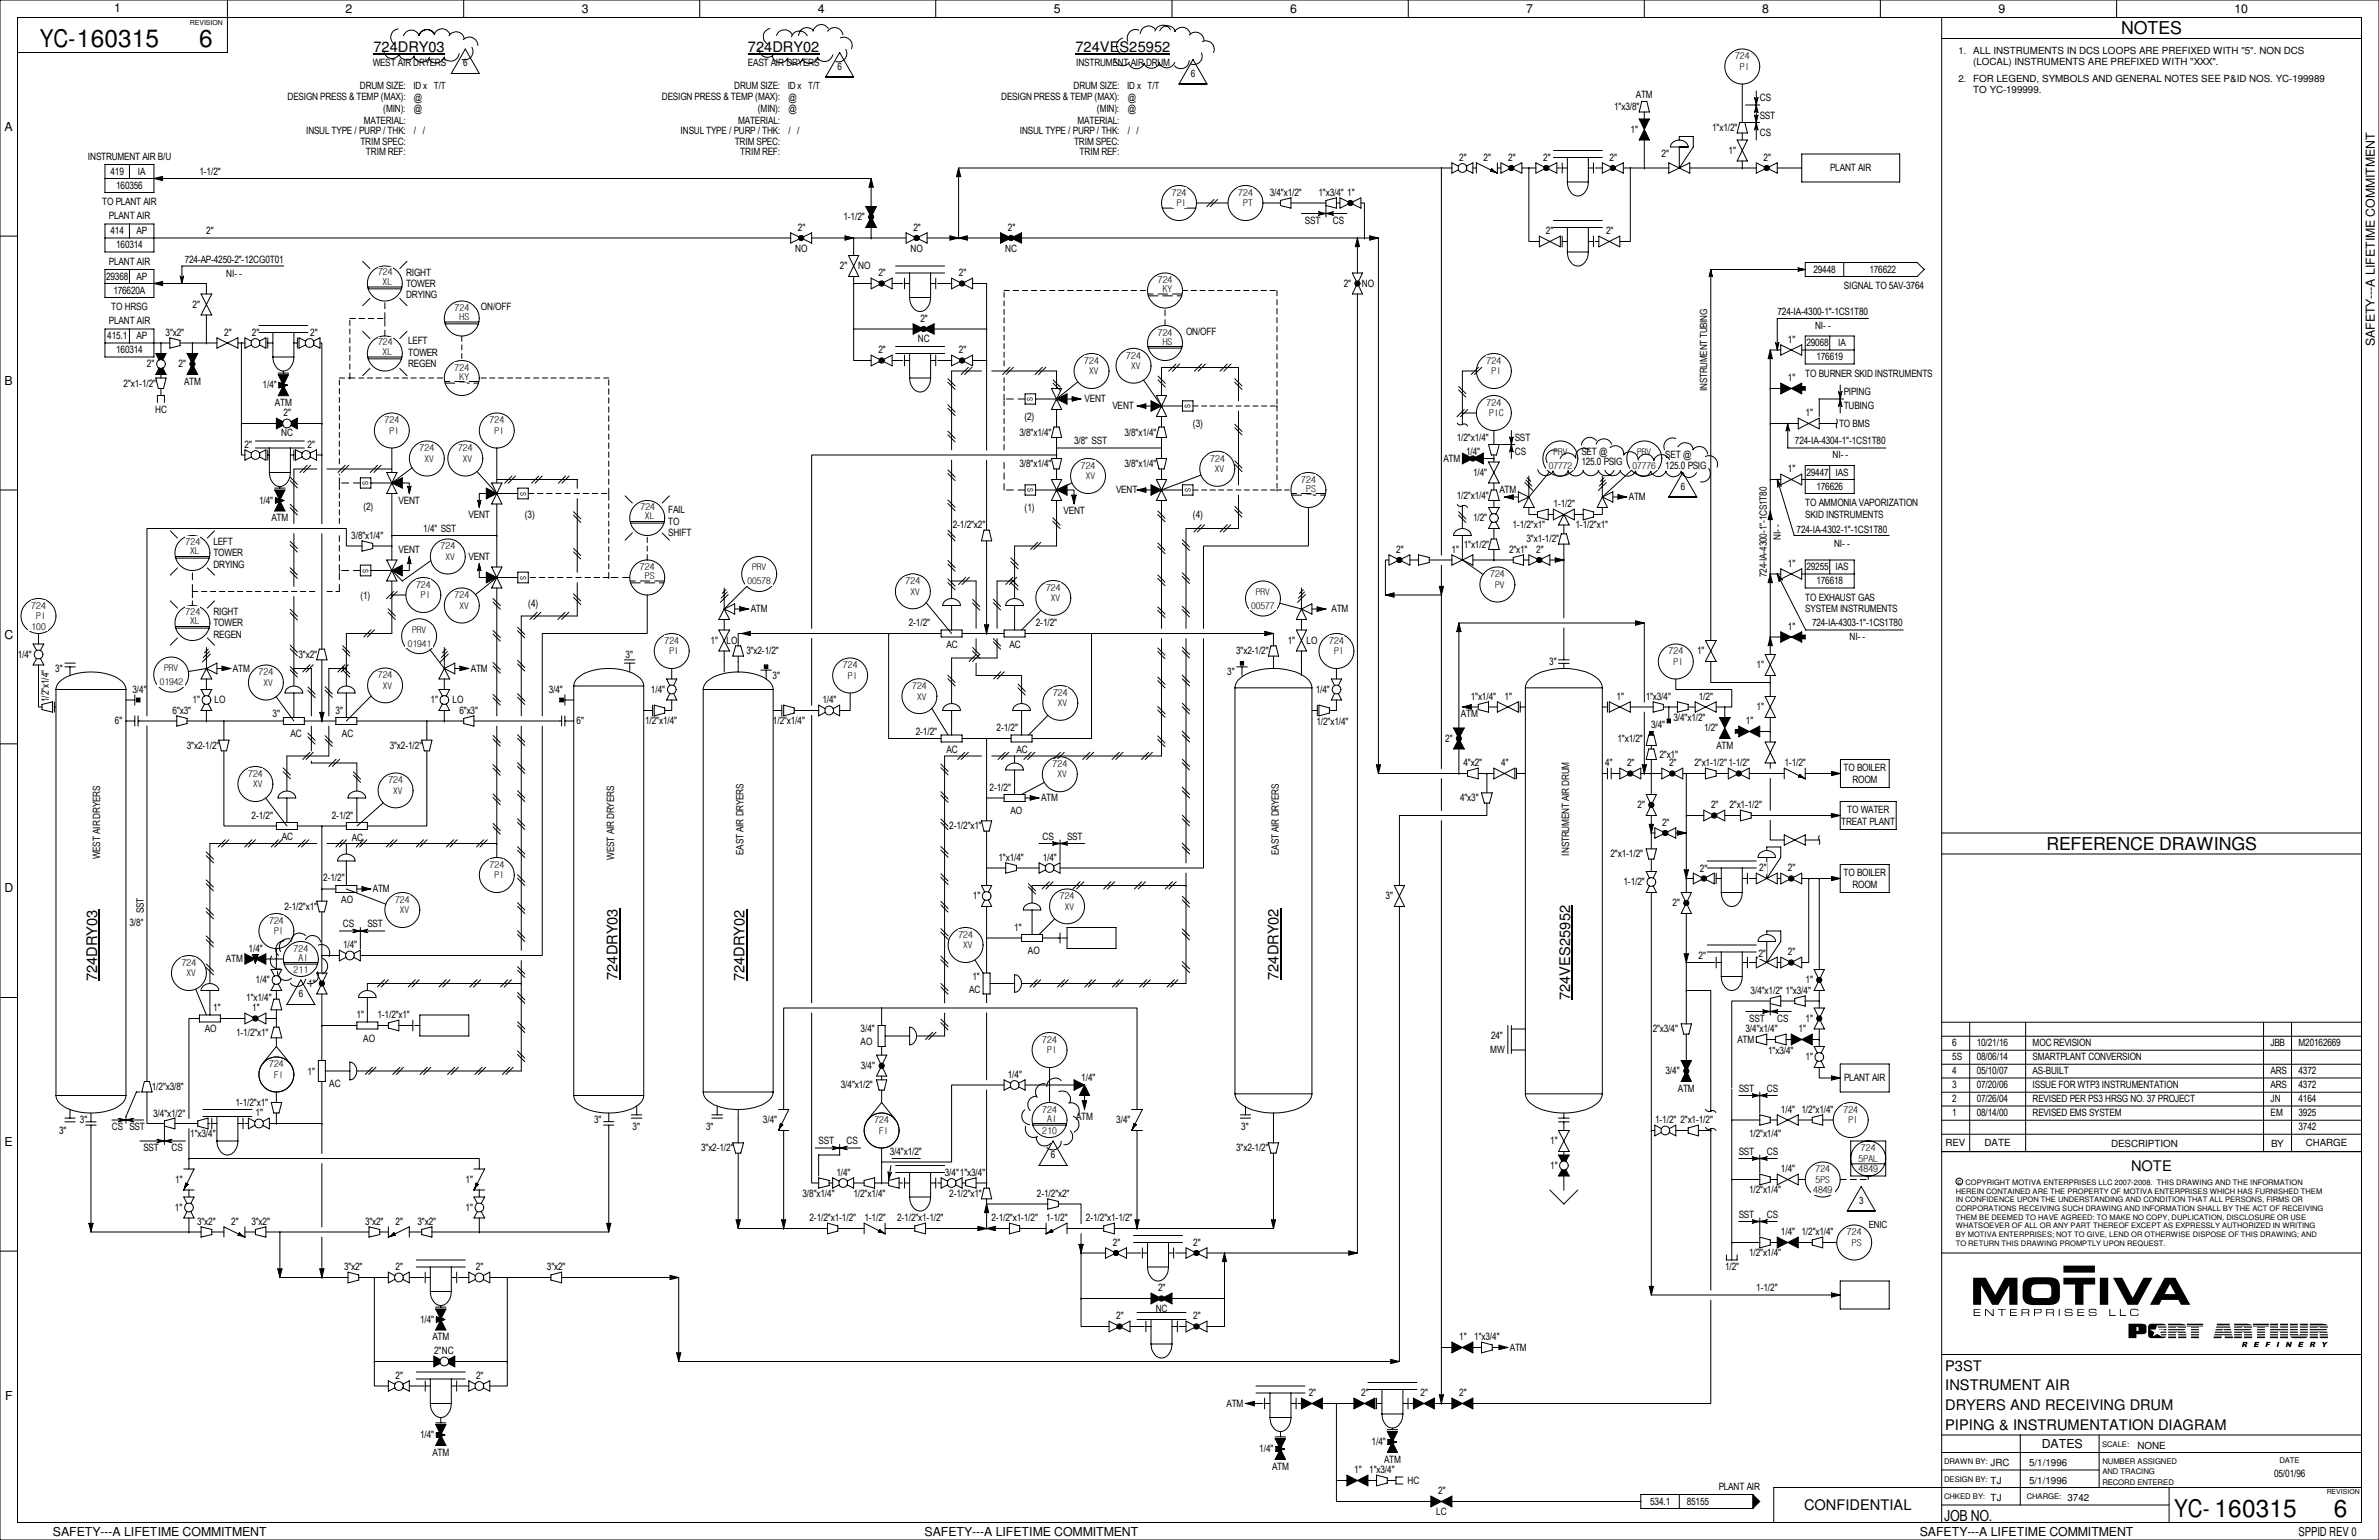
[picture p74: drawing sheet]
<svg xmlns="http://www.w3.org/2000/svg" width="432mm" height="279mm" viewBox="0 0 432 279" stroke-linecap="round" stroke-linejoin="round" font-family="sans-serif">
<defs><g id="words">
<g font-size="4.4">
<text x="7.2" y="8.6">YC-160315</text>
<text x="36.2" y="8.5">6</text>
<text x="394.6" y="275.3">YC- 160315</text>
<text x="423.6" y="275.2">6</text>
</g>
<g font-size="3.2">
<text x="385" y="6.2">NOTES</text>
<text x="371.4" y="154.1">REFERENCE DRAWINGS</text>
</g>
<text font-size="2.8" x="352.9" y="275.9">JOB NO.</text>
<g font-size="2.7">
<text x="67.8" y="9.4">724DRY03</text>
<text x="135.8" y="9.4">724DRY02</text>
<text x="195.2" y="9.4">724VES25952</text>
<text x="17.7" y="178" transform="rotate(-90 17.7 178)">724DRY03</text>
<text x="112.1" y="177.8" transform="rotate(-90 112.1 177.8)">724DRY03</text>
<text x="135.1" y="178" transform="rotate(-90 135.1 178)">724DRY02</text>
<text x="232.1" y="177.8" transform="rotate(-90 232.1 177.8)">724DRY02</text>
<text x="285" y="181.4" transform="rotate(-90 285 181.4)">724VES25952</text>
<text x="386.8" y="212.4">NOTE</text>
<text x="353.1" y="248.7">P3ST</text>
<text x="353.1" y="252.3">INSTRUMENT AIR</text>
<text x="353.1" y="255.8">DRYERS AND RECEIVING DRUM</text>
<text x="353.1" y="259.4">PIPING &amp; INSTRUMENTATION DIAGRAM</text>
<text x="327.4" y="274">CONFIDENTIAL</text>
</g>
<g font-size="2.2">
<text x="20.7" y="2.2">1</text>
<text x="62.7" y="2.4">2</text>
<text x="105.6" y="2.4">3</text>
<text x="148.4" y="2.4">4</text>
<text x="191.3" y="2.4">5</text>
<text x="234.1" y="2.4">6</text>
<text x="277" y="2.4">7</text>
<text x="319.9" y="2.4">8</text>
<text x="362.8" y="2.4">9</text>
<text x="405.6" y="2.4">10</text>
<text x=".8" y="23.8">A</text>
<text x="431" y="62.8" transform="rotate(-90 431 62.8)">SAFETY---A LIFETIME COMMITMENT</text>
<text x=".8" y="69.8">B</text>
<text x=".8" y="115.9">C</text>
<text x=".8" y="161.9">D</text>
<text x=".8" y="207.9">E</text>
<text x=".9" y="254">F</text>
<text x="370.6" y="262.7">DATES</text>
<text x="9.6" y="278.7">SAFETY---A LIFETIME COMMITMENT</text>
<text x="167.8" y="278.7">SAFETY---A LIFETIME COMMITMENT</text>
<text x="348.4" y="278.7">SAFETY---A LIFETIME COMMITMENT</text>
<text x="417.2" y="278.6">SPPID REV 0</text>
</g>
<g font-size="1.8">
<text x="358.1" y="9.9">ALL INSTRUMENTS IN DCS LOOPS ARE PREFIXED WITH &quot;5&quot;. NON DCS</text>
<text x="358.1" y="11.9">(LOCAL) INSTRUMENTS ARE PREFIXED WITH &quot;XXX&quot;.</text>
<text x="65.3" y="16.1">DRUM SIZE:</text>
<text x="67.6" y="12.1">WEST AIR DRYERS</text>
<text x="75.1" y="16.1">ID x T/T</text>
<text x="84.1" y="12.1">6</text>
<text x="133.3" y="16.1">DRUM SIZE:</text>
<text x="135.8" y="12.1">EAST AIR DRYERS</text>
<text x="143" y="16.1">ID x T/T</text>
<text x="152" y="12.7">6</text>
<text x="194.9" y="16.1">DRUM SIZE:</text>
<text x="195.3" y="12.1">INSTRUMENT AIR DRUM</text>
<text x="204.6" y="16.1">ID x T/T</text>
<text x="216.2" y="14">6</text>
<text x="296.9" y="17.8">ATM</text>
<text x="358.1" y="14.9">FOR LEGEND, SYMBOLS AND GENERAL NOTES SEE P&amp;ID NOS. YC-199989</text>
<text x="358.1" y="16.9">TO YC-199999.</text>
<text x="52.2" y="18.2">DESIGN PRESS &amp; TEMP (MAX):</text>
<text x="66" y="22.4">MATERIAL:</text>
<text x="69.6" y="20.3">(MIN):</text>
<text x="75.1" y="18.2">@</text>
<text x="75.1" y="20.3">@</text>
<text x="120.1" y="18.2">DESIGN PRESS &amp; TEMP (MAX):</text>
<text x="134" y="22.4">MATERIAL:</text>
<text x="137.5" y="20.3">(MIN):</text>
<text x="143.1" y="18.2">@</text>
<text x="143.1" y="20.3">@</text>
<text x="181.7" y="18.2">DESIGN PRESS &amp; TEMP (MAX):</text>
<text x="195.6" y="22.4">MATERIAL:</text>
<text x="199.1" y="20.3">(MIN):</text>
<text x="204.7" y="18.2">@</text>
<text x="204.7" y="20.3">@</text>
<text x="293" y="20">1&quot;x3/8&quot;</text>
<text x="310.8" y="23.8">1&quot;x1/2&quot;</text>
<text x="319.4" y="18.4">CS</text>
<text x="319.4" y="21.6">SST</text>
<text x="16" y="29">INSTRUMENT AIR B/U</text>
<text x="55.5" y="24.3">INSUL TYPE / PURP / THK:</text>
<text x="65.4" y="26.2">TRIM SPEC:</text>
<text x="66.4" y="28.2">TRIM REF:</text>
<text x="75.1" y="24.3">/ /</text>
<text x="123.5" y="24.3">INSUL TYPE / PURP / THK:</text>
<text x="133.3" y="26.2">TRIM SPEC:</text>
<text x="134.4" y="28.2">TRIM REF:</text>
<text x="143.1" y="24.3">/ /</text>
<text x="185.1" y="24.3">INSUL TYPE / PURP / THK:</text>
<text x="194.9" y="26.2">TRIM SPEC:</text>
<text x="196" y="28.2">TRIM REF:</text>
<text x="204.7" y="24.3">/ /</text>
<text x="264.8" y="29.2">2&quot;</text>
<text x="269.3" y="29.2">2&quot;</text>
<text x="273.7" y="29.2">2&quot;</text>
<text x="280.1" y="29.2">2&quot;</text>
<text x="292.1" y="29.2">2&quot;</text>
<text x="296" y="24.1">1&quot;</text>
<text x="301.6" y="28.6">2&quot;</text>
<text x="313.7" y="27.9">1&quot;</text>
<text x="319.4" y="24.8">CS</text>
<text x="320.1" y="29.2">2&quot;</text>
<text x="20.1" y="31.7">419</text>
<text x="21.1" y="34.3">160356</text>
<text x="25" y="31.7">IA</text>
<text x="36.2" y="31.7">1-1/2&quot;</text>
<text x="230.5" y="35.6">3/4&quot;x1/2&quot;</text>
<text x="239.3" y="35.6">1&quot;x3/4&quot; 1&quot;</text>
<text x="332.2" y="31.1">PLANT AIR</text>
<text x="18.5" y="37.3">TO PLANT AIR</text>
<text x="19.8" y="39.8">PLANT AIR</text>
<text x="144.8" y="41.9">2&quot;</text>
<text x="153.1" y="40">1-1/2&quot;</text>
<text x="165.8" y="41.9">2&quot;</text>
<text x="182.9" y="41.9">2&quot;</text>
<text x="236.9" y="40.6">SST</text>
<text x="241.9" y="40.6">CS</text>
<text x="20.1" y="42.5">414</text>
<text x="21.1" y="45.1">160314</text>
<text x="24.8" y="42.5">AP</text>
<text x="33.5" y="47.7">724-AP-4250-2&quot;-12CG0T01</text>
<text x="37.4" y="42.5">2&quot;</text>
<text x="144.3" y="45.7">NO</text>
<text x="165.3" y="45.7">NO</text>
<text x="182.5" y="45.7">NC</text>
<text x="280.6" y="42.5">2&quot;</text>
<text x="291.5" y="42.5">2&quot;</text>
<text x="19.3" y="50.8">29368</text>
<text x="19.8" y="48">PLANT AIR</text>
<text x="20.6" y="53.3">176620A</text>
<text x="24.8" y="50.8">AP</text>
<text x="41.1" y="50.2">NI- -</text>
<text x="73.7" y="50">RIGHT</text>
<text x="73.7" y="52.1">TOWER</text>
<text x="152.4" y="48.9">2&quot;</text>
<text x="155.7" y="48.9">NO</text>
<text x="159.4" y="50.2">2&quot;</text>
<text x="174" y="50.2">2&quot;</text>
<text x="243.9" y="52.1">2&quot;</text>
<text x="247.2" y="52">NO</text>
<text x="329.1" y="49.5">29448</text>
<text x="334.7" y="52.5">SIGNAL TO 5AV-3764</text>
<text x="339.3" y="49.5">176622</text>
<text x="19.8" y="58.8">PLANT AIR</text>
<text x="20.2" y="56.3">TO HRSG</text>
<text x="35" y="55.9">2&quot;</text>
<text x="73.7" y="54.1">DRYING</text>
<text x="87.3" y="56.2">ON/OFF</text>
<text x="167" y="58.4">2&quot;</text>
<text x="322.6" y="57.1">724-IA-4300-1&quot;-1CS1T80</text>
<text x="329.4" y="59.7">NI- -</text>
<text x="19.5" y="61.6">415.1</text>
<text x="21.1" y="64.1">160314</text>
<text x="24.8" y="61.6">AP</text>
<text x="30.1" y="61">3&quot;x2&quot;</text>
<text x="40.7" y="61">2&quot;</text>
<text x="45.7" y="61">2&quot;</text>
<text x="56.3" y="61">2&quot;</text>
<text x="74.1" y="62.5">LEFT</text>
<text x="74.1" y="64.6">TOWER</text>
<text x="159.4" y="64.1">2&quot;</text>
<text x="166.6" y="62">NC</text>
<text x="174" y="64.1">2&quot;</text>
<text x="215.3" y="60.7">ON/OFF</text>
<text x="324.5" y="62.2">1&quot;</text>
<text x="327.9" y="62.9">29068</text>
<text x="329.7" y="65.4">176619</text>
<text x="333.6" y="62.9">IA</text>
<text x="22.4" y="70.2">2&quot;x1-1/2&quot;</text>
<text x="26.7" y="66.7">2&quot;</text>
<text x="32.4" y="66.7">2&quot;</text>
<text x="33.4" y="69.8">ATM</text>
<text x="47.7" y="70.5">1/4&quot;</text>
<text x="74.1" y="66.6">REGEN</text>
<text x="309.9" y="71" transform="rotate(-90 309.9 71)">INSTRUMENT TUBING</text>
<text x="324.5" y="69.2">1&quot;</text>
<text x="327.7" y="68.4">TO BURNER SKID INSTRUMENTS</text>
<text x="334.6" y="71.8">PIPING</text>
<text x="28.2" y="75">HC</text>
<text x="49.9" y="73.7">ATM</text>
<text x="51.5" y="75.6">2&quot;</text>
<text x="185.9" y="76.2">(2)</text>
<text x="196.8" y="73">VENT</text>
<text x="201.9" y="74.3">VENT</text>
<text x="216.5" y="77.6">(3)</text>
<text x="327.7" y="75.6">1&quot;</text>
<text x="333.8" y="77.5">TO BMS</text>
<text x="334.6" y="74.3">TUBING</text>
<text x="44.4" y="81.3">2&quot;</text>
<text x="51.1" y="79.2">NC</text>
<text x="55.8" y="81.4">2&quot;</text>
<text x="185" y="79.1">3/8&quot;x1/4&quot;</text>
<text x="194.9" y="80.6">3/8&quot; SST</text>
<text x="204.1" y="79.1">3/8&quot;x1/4&quot;</text>
<text x="262" y="83.8">ATM</text>
<text x="264.4" y="80">1/2&quot;x1/4&quot;</text>
<text x="266.1" y="82.5">1/4&quot;</text>
<text x="275" y="80">SST</text>
<text x="275" y="82.5">CS</text>
<text x="287" y="82.5">SET @</text>
<text x="302.3" y="83.2">SET @</text>
<text x="325.8" y="80.6">724-IA-4304-1&quot;-1CS1T80</text>
<text x="332.6" y="83.2">NI- -</text>
<text x="185" y="84.8">3/8&quot;x1/4&quot;</text>
<text x="202.6" y="89.5">VENT</text>
<text x="204.1" y="84.8">3/8&quot;x1/4&quot;</text>
<text x="267.4" y="86.4">1/4&quot;</text>
<text x="272.2" y="89.5">ATM</text>
<text x="287" y="84.5">125.0 PSIG</text>
<text x="302.3" y="85.1">125.0 PSIG</text>
<text x="305.1" y="88.9">6</text>
<text x="324.5" y="85.7">1&quot;</text>
<text x="327.9" y="86.4">29447</text>
<text x="329.7" y="88.9">176626</text>
<text x="333.2" y="86.4">IAS</text>
<text x="47" y="91.4">1/4&quot;</text>
<text x="49.3" y="94.6">ATM</text>
<text x="66" y="92.5">(2)</text>
<text x="72.3" y="91.4">VENT</text>
<text x="85" y="94">VENT</text>
<text x="95.2" y="94">(3)</text>
<text x="121.3" y="93.1">FAIL</text>
<text x="121.3" y="95.2">TO</text>
<text x="172.9" y="95.9">2-1/2&quot;x2&quot;</text>
<text x="186" y="92.6">(1)</text>
<text x="193" y="93.3">VENT</text>
<text x="216.5" y="94">(4)</text>
<text x="264.4" y="90.5">1/2&quot;x1/4&quot;</text>
<text x="267.4" y="94.6">1/2&quot;</text>
<text x="274.5" y="95.9">1-1/2&quot;x1&quot;</text>
<text x="282" y="92.1">1-1/2&quot;</text>
<text x="286" y="95.9">1-1/2&quot;x1&quot;</text>
<text x="295.7" y="90.8">ATM</text>
<text x="327.7" y="91.9">TO AMMONIA VAPORIZATION</text>
<text x="327.7" y="93.9">SKID INSTRUMENTS</text>
<text x="38.7" y="98.8">LEFT</text>
<text x="38.7" y="100.9">TOWER</text>
<text x="63.8" y="97.8">3/8&quot;x1/4&quot;</text>
<text x="72.3" y="100.3">VENT</text>
<text x="76.8" y="96.5">1/4&quot; SST</text>
<text x="85" y="101.6">VENT</text>
<text x="121.3" y="97.3">SHIFT</text>
<text x="253.4" y="100.3">2&quot;</text>
<text x="263.5" y="100.3">1&quot;</text>
<text x="265.7" y="99.4">1&quot;x1/2&quot;</text>
<text x="273.9" y="100.3">2&quot;x1&quot;</text>
<text x="277.1" y="98.4">3&quot;x1-1/2&quot;</text>
<text x="278.8" y="100.3">2&quot;</text>
<text x="323.2" y="97.9" transform="rotate(-90 323.2 97.9)">NI- -</text>
<text x="326.1" y="96.8">724-IA-4302-1&quot;-1CS1T80</text>
<text x="332.9" y="99.3">NI- -</text>
<text x="38.7" y="103">DRYING</text>
<text x="320.7" y="104.7" transform="rotate(-90 320.7 104.7)">724-IA-4300-1&quot;-1CS1T80</text>
<text x="324.5" y="102.9">1&quot;</text>
<text x="327.9" y="103.5">29255</text>
<text x="329.7" y="106">176618</text>
<text x="333.2" y="103.5">IAS</text>
<text x="38.7" y="111.5">RIGHT</text>
<text x="38.7" y="113.6">TOWER</text>
<text x="65.4" y="108.7">(1)</text>
<text x="95.9" y="110.1">(4)</text>
<text x="136.3" y="111.1">ATM</text>
<text x="164.9" y="113.5">2-1/2&quot;</text>
<text x="188" y="113.6">2-1/2&quot;</text>
<text x="241.7" y="111.1">ATM</text>
<text x="327.7" y="109">TO EXHAUST GAS</text>
<text x="327.7" y="111.1">SYSTEM INSTRUMENTS</text>
<text x="328.9" y="113.7">724-IA-4303-1&quot;-1CS1T80</text>
<text x="3.2" y="119.4">1/4&quot;</text>
<text x="38.7" y="115.7">REGEN</text>
<text x="54.2" y="119.4">3&quot;x2&quot;</text>
<text x="113.5" y="119.3">3&quot;</text>
<text x="128.9" y="116.8">1&quot;</text>
<text x="131.9" y="116.8">LO</text>
<text x="135.5" y="118.7">3&quot;x2-1/2&quot;</text>
<text x="171.8" y="117.6">AC</text>
<text x="183.2" y="117.6">AC</text>
<text x="224.4" y="118.7">3&quot;x2-1/2&quot;</text>
<text x="233.7" y="116.8">1&quot;</text>
<text x="237.2" y="116.8">LO</text>
<text x="308" y="118.7">1&quot;</text>
<text x="324.5" y="114.3">1&quot;</text>
<text x="335.7" y="116.2">NI- -</text>
<text x="10" y="121.9">3&quot;</text>
<text x="24" y="125.7">3/4&quot;</text>
<text x="42.3" y="121.9">ATM</text>
<text x="85.5" y="121.9">ATM</text>
<text x="99.6" y="125.7">3/4&quot;</text>
<text x="118.2" y="125.7">1/4&quot;</text>
<text x="140.2" y="123.1">3&quot;</text>
<text x="222.8" y="122.5">3&quot;</text>
<text x="238.8" y="125.7">1/4&quot;</text>
<text x="281.2" y="120.6">3&quot;</text>
<text x="318.8" y="121.3">1&quot;</text>
<text x="8.9" y="127.4" transform="rotate(-90 8.9 127.4)">1/2&quot;x1/4&quot;</text>
<text x="20.8" y="131.4">6&quot;</text>
<text x="31.3" y="129.5">6&quot;x3&quot;</text>
<text x="35" y="127.6">1&quot;</text>
<text x="38.9" y="127.6">LO</text>
<text x="49.5" y="130.2">3&quot;</text>
<text x="60.9" y="129.5">3&quot;</text>
<text x="78.1" y="127.6">1&quot;</text>
<text x="82.1" y="127.6">LO</text>
<text x="83.4" y="129.5">6&quot;x3&quot;</text>
<text x="104.6" y="131.4">6&quot;</text>
<text x="117.1" y="131.4">1/2&quot;x1/4&quot;</text>
<text x="140.3" y="131.4">1/2&quot;x1/4&quot;</text>
<text x="149.3" y="127.6">1/4&quot;</text>
<text x="238.9" y="131.5">1/2&quot;x1/4&quot;</text>
<text x="265.2" y="130.2">ATM</text>
<text x="267" y="127">1&quot;x1/4&quot;</text>
<text x="273.1" y="127">1&quot;</text>
<text x="293.4" y="127">1&quot;</text>
<text x="298.7" y="127">1&quot;x3/4&quot;</text>
<text x="303.7" y="130.8">3/4&quot;x1/2&quot;</text>
<text x="308.4" y="127">1/2&quot;</text>
<text x="316.9" y="131.4">1&quot;</text>
<text x="318.8" y="128.9">1&quot;</text>
<text x="33.9" y="135.9">3&quot;x2-1/2&quot;</text>
<text x="52.7" y="133.8">AC</text>
<text x="62.1" y="133.7">AC</text>
<text x="70.7" y="135.9">3&quot;x2-1/2&quot;</text>
<text x="166.2" y="133.3">2-1/2&quot;</text>
<text x="171.8" y="136.7">AC</text>
<text x="180.8" y="132.7">2-1/2&quot;</text>
<text x="184.5" y="136.7">AC</text>
<text x="262.3" y="134.6">2&quot;</text>
<text x="293.6" y="134.5">1&quot;x1/2&quot;</text>
<text x="299.7" y="132.1">3/4&quot;</text>
<text x="301.2" y="137.5">2&quot;x1&quot;</text>
<text x="309.3" y="132.7">1/2&quot;</text>
<text x="311.5" y="135.9">ATM</text>
<text x="179.6" y="143.5">2-1/2&quot;</text>
<text x="265.6" y="139.1">4&quot;x2&quot;</text>
<text x="272.5" y="139.1">4&quot;</text>
<text x="291.3" y="139">4&quot;</text>
<text x="295.3" y="139.1">2&quot;</text>
<text x="302.9" y="139.1">2&quot;</text>
<text x="307.6" y="139.1">2&quot;x1-1/2&quot;1-1/2&quot;</text>
<text x="323.9" y="139.1">1-1/2&quot;</text>
<text x="334.6" y="139.9">TO BOILER</text>
<text x="336.2" y="142">ROOM</text>
<text x="45.7" y="148.6">2-1/2&quot;</text>
<text x="60.2" y="148.5">2-1/2&quot;</text>
<text x="183.4" y="147.7">AO</text>
<text x="189" y="145.4">ATM</text>
<text x="265" y="145.4">4&quot;x3&quot;</text>
<text x="297.2" y="146.7">2&quot;</text>
<text x="301.7" y="149.9">2&quot;</text>
<text x="310.6" y="146.7">2&quot;</text>
<text x="313.9" y="146.7">2&quot;x1-1/2&quot;</text>
<text x="334.2" y="149.6">TREAT PLANT</text>
<text x="335.3" y="147.5">TO WATER</text>
<text x="18.2" y="155.9" transform="rotate(-90 18.2 155.9)">WEST AIR DRYERS</text>
<text x="51.1" y="152.4">AC</text>
<text x="63.8" y="152.5">AC</text>
<text x="111.5" y="156" transform="rotate(-90 111.5 156)">WEST AIR DRYERS</text>
<text x="135" y="155.1" transform="rotate(-90 135 155.1)">EAST AIR DRYERS</text>
<text x="172.3" y="150.5">2-1/2&quot;x1&quot;</text>
<text x="189.2" y="152.4">CS</text>
<text x="193.7" y="152.4">SST</text>
<text x="232.1" y="155.1" transform="rotate(-90 232.1 155.1)">EAST AIR DRYERS</text>
<text x="284.8" y="155.2" transform="rotate(-90 284.8 155.2)">INSTRUMENT AIR DRUM</text>
<text x="292.3" y="155.6">2&quot;x1-1/2&quot;</text>
<text x="58.7" y="159.9">2-1/2&quot;</text>
<text x="67.7" y="161.9">ATM</text>
<text x="181.2" y="156.2">1&quot;x1/4&quot;</text>
<text x="189.3" y="156.2">1/4&quot;</text>
<text x="294.7" y="160.7">1-1/2&quot;</text>
<text x="308.5" y="158.2">2&quot;</text>
<text x="319.3" y="158.1">2&quot;</text>
<text x="324.5" y="158.1">2&quot;</text>
<text x="334.6" y="159">TO BOILER</text>
<text x="336.2" y="161.1">ROOM</text>
<text x="23.5" y="168">3/8&quot;</text>
<text x="26.1" y="165.7" transform="rotate(-90 26.1 165.7)">SST</text>
<text x="51.6" y="165.1">2-1/2&quot;x1&quot;</text>
<text x="61.9" y="163.8">AO</text>
<text x="176.6" y="163.2">1&quot;</text>
<text x="251.5" y="163.2">3&quot;</text>
<text x="303.6" y="164.5">2&quot;</text>
<text x="45.1" y="172.7">1/4&quot;</text>
<text x="62.2" y="168.3">CS</text>
<text x="62.3" y="172.1">1/4&quot;</text>
<text x="66.7" y="168.3">SST</text>
<text x="184.1" y="168.9">1&quot;</text>
<text x="186.6" y="173.1">AO</text>
<text x="319.2" y="173.6">2&quot;</text>
<text x="324.5" y="173.4">2&quot;</text>
<text x="41" y="174.6">ATM</text>
<text x="46.4" y="178.4">1/4&quot;</text>
<text x="55.9" y="179.1">1&quot;</text>
<text x="176.5" y="177.8">1&quot;</text>
<text x="308.3" y="174">2&quot;</text>
<text x="327.7" y="178.4">1&quot;</text>
<text x="38.7" y="183.5">1&quot;</text>
<text x="44.7" y="181.6">1&quot;x1/4&quot;</text>
<text x="45.8" y="183.5">1&quot;</text>
<text x="54.2" y="181">6</text>
<text x="64.7" y="184.8">1&quot;</text>
<text x="68.5" y="184.8">1-1/2&quot;x1&quot;</text>
<text x="175.9" y="180.1">AC</text>
<text x="317.5" y="185.4">SST</text>
<text x="317.8" y="180.3">3/4&quot;x1/2&quot; 1&quot;x3/4&quot;</text>
<text x="322.6" y="185.4">CS</text>
<text x="327.7" y="185.4">1&quot;</text>
<text x="37.2" y="187.3">AO</text>
<text x="42.8" y="188">1-1/2&quot;x1&quot;</text>
<text x="65.9" y="189">AO</text>
<text x="156.2" y="189.7">AO</text>
<text x="156.2" y="187.3">3/4&quot;</text>
<text x="270.5" y="191.1">MW</text>
<text x="270.6" y="188.6">24&quot;</text>
<text x="300" y="187.3">2&quot;x3/4&quot;</text>
<text x="315.3" y="189.2">ATM</text>
<text x="316.8" y="187.3">3/4&quot;x1/4&quot;</text>
<text x="320.9" y="191.2">1&quot;x3/4&quot;</text>
<text x="326.4" y="187.3">1&quot;</text>
<text x="354.3" y="189.9">6</text>
<text x="358.8" y="189.9">10/21/16</text>
<text x="368.9" y="189.9">MOC REVISION</text>
<text x="412.1" y="189.9">JBB</text>
<text x="417.2" y="189.9">M20162669</text>
<text x="27.6" y="197.8">1/2&quot;x3/8&quot;</text>
<text x="55.8" y="195">1&quot;</text>
<text x="59.8" y="197.2">AC</text>
<text x="152.6" y="197.5">3/4&quot;x1/2&quot;</text>
<text x="156.3" y="194">3/4&quot;</text>
<text x="182.9" y="195.6">1/4&quot;</text>
<text x="196.3" y="196.2">1/4&quot;</text>
<text x="302.3" y="194.9">3/4&quot;</text>
<text x="327.7" y="192.4">1&quot;</text>
<text x="334.7" y="196.2">PLANT AIR</text>
<text x="354.3" y="194.9">4</text>
<text x="354.3" y="197.5">3</text>
<text x="354.3" y="192.4">5S</text>
<text x="358.8" y="197.5">07/20/06</text>
<text x="358.8" y="192.4">08/06/14</text>
<text x="358.8" y="194.9">05/10/07</text>
<text x="368.9" y="194.9">AS-BUILT</text>
<text x="368.9" y="192.4">SMARTPLANT CONVERSION</text>
<text x="368.9" y="197.5">ISSUE FOR WTP3 INSTRUMENTATION</text>
<text x="412.1" y="194.9">ARS</text>
<text x="412.1" y="197.5">ARS</text>
<text x="417.2" y="194.9">4372</text>
<text x="417.2" y="197.5">4372</text>
<text x="14.5" y="203.8">3&quot;</text>
<text x="27.8" y="202.6">3/4&quot;x1/2&quot;</text>
<text x="42.8" y="200.7">1-1/2&quot;x1&quot;</text>
<text x="46.4" y="202.6">1&quot;</text>
<text x="107.8" y="203.8">3&quot;</text>
<text x="138.5" y="203.8">3/4&quot;</text>
<text x="195.3" y="203.2">ATM</text>
<text x="202.6" y="203.8">3/4&quot;</text>
<text x="300.4" y="203.8">1-1/2&quot; 2&quot;x1-1/2&quot;</text>
<text x="304.5" y="198.1">ATM</text>
<text x="315.6" y="198.1">SST</text>
<text x="320.7" y="198.1">CS</text>
<text x="323.3" y="201.9">1/4&quot; 1/2&quot;x1/4&quot;</text>
<text x="354.3" y="200">2</text>
<text x="354.3" y="202.6">1</text>
<text x="358.8" y="202.6">08/14/00</text>
<text x="358.8" y="200">07/26/04</text>
<text x="368.9" y="200">REVISED PER PS3 HRSG NO. 37 PROJECT</text>
<text x="368.9" y="202.6">REVISED EMS SYSTEM</text>
<text x="412.1" y="200">JN</text>
<text x="412.1" y="202.6">EM</text>
<text x="417.2" y="202.6">3925</text>
<text x="417.2" y="200">4164</text>
<text x="10.7" y="205.7">3&quot;</text>
<text x="20.3" y="205.1">CS SST</text>
<text x="26" y="208.9">SST</text>
<text x="31.1" y="208.9">CS</text>
<text x="34.5" y="206.4">1&quot;x3/4&quot;</text>
<text x="114.8" y="205.1">3&quot;</text>
<text x="127.3" y="208.9">3&quot;x2-1/2&quot;</text>
<text x="128.1" y="205.1">3&quot;</text>
<text x="148.6" y="207.6">SST</text>
<text x="153.7" y="207.6">CS</text>
<text x="161.5" y="209.6">3/4&quot;x1/2&quot;</text>
<text x="224.4" y="208.9">3&quot;x2-1/2&quot;</text>
<text x="225.3" y="205.1">3&quot;</text>
<text x="281.3" y="207.6">1&quot;</text>
<text x="315.6" y="209.5">SST</text>
<text x="317.5" y="206.4">1/2&quot;x1/4&quot;</text>
<text x="320.7" y="209.5">CS</text>
<text x="353.1" y="208">REV</text>
<text x="360.2" y="207.9">DATE</text>
<text x="383.2" y="208">DESCRIPTION</text>
<text x="412.2" y="208">BY</text>
<text x="417.2" y="205.1">3742</text>
<text x="418.5" y="208">CHARGE</text>
<text x="31.8" y="214.6">1&quot;</text>
<text x="84.5" y="214.6">1&quot;</text>
<text x="151.8" y="213.4">1/4&quot;</text>
<text x="171.5" y="213.4">3/4&quot;1&quot;x3/4&quot;</text>
<text x="190.8" y="210.2">6</text>
<text x="281.3" y="212.1">1&quot;</text>
<text x="323.3" y="212.7">1/4&quot;</text>
<text x="31.7" y="219.7">1&quot;</text>
<text x="84.5" y="219.7">1&quot;</text>
<text x="145.7" y="217.2">3/8&quot;x1/4&quot;</text>
<text x="146.9" y="221.6">2-1/2&quot;x1-1/2&quot;</text>
<text x="154.9" y="217.2">1/2&quot;x1/4&quot;</text>
<text x="156.9" y="221.6">1-1/2&quot;</text>
<text x="162.8" y="221.6">2-1/2&quot;x1-1/2&quot;</text>
<text x="172.3" y="217.2">2-1/2&quot;x1&quot;</text>
<text x="180" y="221.6">2-1/2&quot;x1-1/2&quot;</text>
<text x="188.2" y="217.2">2-1/2&quot;x2&quot;</text>
<text x="189.9" y="221.6">1-1/2&quot;</text>
<text x="197.1" y="221.6">2-1/2&quot;x1-1/2&quot;</text>
<text x="315.6" y="221">SST</text>
<text x="317.5" y="216.5">1/2&quot;x1/4&quot;</text>
<text x="320.7" y="221">CS</text>
<text x="337.4" y="218.4">3</text>
<text x="35.8" y="222.2">3&quot;x2&quot;</text>
<text x="42" y="222.2">2&quot;</text>
<text x="45.6" y="222.2">3&quot;x2&quot;</text>
<text x="66.3" y="222.2">3&quot;x2&quot;</text>
<text x="71.8" y="222.2">2&quot;</text>
<text x="75.8" y="222.2">3&quot;x2&quot;</text>
<text x="202" y="226.1">2&quot;</text>
<text x="216.6" y="226.1">2&quot;</text>
<text x="317.5" y="228">1/2&quot;x1/4&quot;</text>
<text x="323.3" y="224.2">1/4&quot; 1/2&quot;x1/4&quot;</text>
<text x="339.2" y="222.8">ENIC</text>
<text x="62.4" y="230.5">3&quot;x2&quot;</text>
<text x="71.8" y="230.5">2&quot;</text>
<text x="86.4" y="230.5">2&quot;</text>
<text x="99.3" y="230.5">3&quot;x2&quot;</text>
<text x="313.1" y="230.5">1/2&quot;</text>
<text x="202.6" y="239.4">2&quot;</text>
<text x="209.8" y="238">NC</text>
<text x="210.2" y="234.3">2&quot;</text>
<text x="216.6" y="239.4">2&quot;</text>
<text x="318.8" y="234.3">1-1/2&quot;</text>
<text x="76.2" y="240">1/4&quot;</text>
<text x="78.5" y="243.2">ATM</text>
<text x="78.8" y="245.7">2&quot;NC</text>
<text x="264.8" y="243.2">1&quot;</text>
<text x="267.6" y="243.2">1&quot;x3/4&quot;</text>
<text x="274.1" y="245.1">ATM</text>
<text x="71.8" y="250.2">2&quot;</text>
<text x="86.4" y="250.2">2&quot;</text>
<text x="222.6" y="255.3">ATM</text>
<text x="237.5" y="253.4">2&quot;</text>
<text x="247.1" y="253.4">2&quot;</text>
<text x="257.9" y="253.4">2&quot;</text>
<text x="264.8" y="253.4">2&quot;</text>
<text x="76.2" y="261">1/4&quot;</text>
<text x="228.6" y="263.5">1/4&quot;</text>
<text x="249" y="262.3">1/4&quot;</text>
<text x="388" y="262.8">NONE</text>
<text x="78.5" y="264.2">ATM</text>
<text x="230.9" y="266.7">ATM</text>
<text x="245.8" y="267.3">1&quot;</text>
<text x="248.5" y="267.3">1&quot;x3/4&quot;</text>
<text x="251.2" y="265.4">ATM</text>
<text x="255.5" y="269.2">HC</text>
<text x="361.3" y="266">JRC</text>
<text x="361.3" y="269.2">TJ</text>
<text x="368.3" y="266">5/1/1996</text>
<text x="368.3" y="269.2">5/1/1996</text>
<text x="412.7" y="268">05/01/96</text>
<text x="260.7" y="274.9">LC</text>
<text x="261" y="271.1">2&quot;</text>
<text x="299.5" y="273">534.1</text>
<text x="306.2" y="273">85155</text>
<text x="312" y="270.3">PLANT AIR</text>
<text x="361.3" y="272.4">TJ</text>
<text x="375.3" y="272.4">3742</text>
</g>
<g font-size="1.7">
<text x="314.9" y="10.8">724</text>
<text x="355.5" y="9.8">1.</text>
<text x="315.8" y="12.7">PI</text>
<text x="355.5" y="14.9">2.</text>
<text x="212.7" y="35.6">724</text>
<text x="224.7" y="35.6">724</text>
<text x="213.6" y="37.5">PI</text>
<text x="225.6" y="37.5">PT</text>
<text x="68.6" y="50">724</text>
<text x="69.4" y="51.6">XL</text>
<text x="210.1" y="51.4">724</text>
<text x="211" y="53">KY</text>
<text x="82.5" y="56.5">724</text>
<text x="83.4" y="58.1">HS</text>
<text x="68.6" y="62.7">724</text>
<text x="69.4" y="64.3">XL</text>
<text x="204.4" y="65.1">724</text>
<text x="210.1" y="61">724</text>
<text x="211" y="62.6">HS</text>
<text x="82.5" y="67.3">724</text>
<text x="83.4" y="68.9">KY</text>
<text x="196.8" y="66">724</text>
<text x="197.7" y="67.9">XV</text>
<text x="205.3" y="67">XV</text>
<text x="269.8" y="66">724</text>
<text x="270.7" y="67.9">PI</text>
<text x="69.8" y="76.8">724</text>
<text x="88.9" y="76.8">724</text>
<text x="269.8" y="73.7">724</text>
<text x="270.3" y="75.6">PIC</text>
<text x="70.7" y="78.7">PI</text>
<text x="76.2" y="81.9">724</text>
<text x="77" y="83.8">XV</text>
<text x="83.1" y="81.9">724</text>
<text x="84" y="83.8">XV</text>
<text x="89.7" y="78.7">PI</text>
<text x="219.7" y="83.8">724</text>
<text x="281.9" y="82.5">PRV</text>
<text x="297.2" y="82.5">PRV</text>
<text x="196.2" y="85.1">724</text>
<text x="197.1" y="87">XV</text>
<text x="220.5" y="85.7">XV</text>
<text x="236.2" y="87.6">724</text>
<text x="237.1" y="89.2">PS</text>
<text x="281.1" y="85">07772</text>
<text x="296.3" y="85">07776</text>
<text x="116.2" y="92.5">724</text>
<text x="117.1" y="94.2">XL</text>
<text x="33.7" y="98.8">724</text>
<text x="34.5" y="100.5">XL</text>
<text x="80" y="99.7">724</text>
<text x="80.9" y="101.6">XV</text>
<text x="75.5" y="106.7">724</text>
<text x="116.2" y="103.5">724</text>
<text x="117.1" y="105.1">PS</text>
<text x="135.7" y="106">00578</text>
<text x="136.5" y="103.5">PRV</text>
<text x="164.4" y="106">724</text>
<text x="165.3" y="107.9">XV</text>
<text x="189.9" y="107.2">724</text>
<text x="228" y="107.9">PRV</text>
<text x="270.5" y="104.8">724</text>
<text x="271.4" y="106.6">PV</text>
<text x="5.7" y="110.5">724</text>
<text x="6.6" y="112.4">PI</text>
<text x="33.7" y="111.5">724</text>
<text x="34.5" y="113.2">XL</text>
<text x="76.4" y="108.6">PI</text>
<text x="82.5" y="108.6">724</text>
<text x="83.4" y="110.4">XV</text>
<text x="190.8" y="109.1">XV</text>
<text x="227.1" y="110.4">00577</text>
<text x="5.7" y="114.3">100</text>
<text x="74" y="117.3">01941</text>
<text x="74.8" y="114.8">PRV</text>
<text x="120.6" y="116.8">724</text>
<text x="121.5" y="118.7">PI</text>
<text x="241.3" y="116.8">724</text>
<text x="242.1" y="118.7">PI</text>
<text x="302.9" y="118.7">724</text>
<text x="29" y="124.2">01942</text>
<text x="29.8" y="121.7">PRV</text>
<text x="46.9" y="122.6">724</text>
<text x="47.8" y="124.4">XV</text>
<text x="68.6" y="123.1">724</text>
<text x="69.5" y="125">XV</text>
<text x="153" y="121.3">724</text>
<text x="153.9" y="123.2">PI</text>
<text x="165.6" y="125">724</text>
<text x="303.7" y="120.6">PI</text>
<text x="166.5" y="126.9">XV</text>
<text x="191.1" y="126.2">724</text>
<text x="192" y="128.1">XV</text>
<text x="45" y="141">724</text>
<text x="45.9" y="142.8">XV</text>
<text x="70.5" y="142.1">724</text>
<text x="191.1" y="139.2">724</text>
<text x="191.9" y="141.1">XV</text>
<text x="71.4" y="144">XV</text>
<text x="88.9" y="157.5">724</text>
<text x="89.7" y="159.4">PI</text>
<text x="48.9" y="167.6">724</text>
<text x="71.7" y="163.8">724</text>
<text x="72.6" y="165.7">XV</text>
<text x="192.4" y="163.2">724</text>
<text x="193.3" y="165.1">XV</text>
<text x="49.7" y="169.5">PI</text>
<text x="53.3" y="172.7">724</text>
<text x="173.9" y="170.2">724</text>
<text x="174.8" y="172">XV</text>
<text x="33" y="175.3">724</text>
<text x="33.9" y="177.1">XV</text>
<text x="53.3" y="176.5">211</text>
<text x="54.2" y="174.3">AI</text>
<text x="189.2" y="189.2">724</text>
<text x="190.1" y="191.1">PI</text>
<text x="48.9" y="193.7">724</text>
<text x="49.7" y="195.5">FI</text>
<text x="158.7" y="203.8">724</text>
<text x="189.2" y="201.9">724</text>
<text x="190.1" y="203.5">AI</text>
<text x="334.6" y="201.9">724</text>
<text x="335.5" y="203.8">PI</text>
<text x="159.6" y="205.7">FI</text>
<text x="189.2" y="205.7">210</text>
<text x="337.8" y="208.9">724</text>
<text x="329.5" y="212.7">724</text>
<text x="329.5" y="214.6">5PS</text>
<text x="337.4" y="212.7">4849</text>
<text x="337.4" y="210.8">5PAL</text>
<text x="329.1" y="216.5">4849</text>
<text x="335.2" y="224.2">724</text>
<text x="336.1" y="226.1">PS</text>
</g>
<g font-size="1.4">
<text x="187.5" y="72.7" transform="rotate(-90 187.5 72.7)">S</text>
<text x="216.1" y="74" transform="rotate(-90 216.1 74)">S</text>
<text x="66.8" y="87.9" transform="rotate(-90 66.8 87.9)">S</text>
<text x="94.4" y="89.2" transform="rotate(90 94.4 89.2)">S</text>
<text x="186.5" y="88.6" transform="rotate(90 186.5 88.6)">S</text>
<text x="215.1" y="88.6" transform="rotate(90 215.1 88.6)">S</text>
<text x="65.9" y="103.2" transform="rotate(90 65.9 103.2)">S</text>
<text x="94.4" y="104.5" transform="rotate(90 94.4 104.5)">S</text>
<text x="355.3" y="214.8">c COPYRIGHT MOTIVA ENTERPRISES LLC 2007-2008. THIS DRAWING AND THE INFORMATION</text>
<text x="355" y="216.6">HEREIN CONTAINED ARE THE PROPERTY OF MOTIVA ENTERPRISES WHICH HAS FURNISHED THEM</text>
<text x="355" y="218.1">IN CONFIDENCE UPON THE UNDERSTANDING AND CONDITION THAT ALL PERSONS, FIRMS OR</text>
<text x="355" y="219.7">CORPORATIONS RECEIVING SUCH DRAWING AND INFORMATION SHALL BY THE ACT OF RECEIVING</text>
<text x="355" y="221.3">THEM BE DEEMED TO HAVE AGREED: TO MAKE NO COPY, DUPLICATION, DISCLOSURE OR USE</text>
<text x="355" y="222.9">WHATSOEVER OF ALL OR ANY PART THEREOF EXCEPT AS EXPRESSLY AUTHORIZED IN WRITING</text>
<text x="355" y="224.5">BY MOTIVA ENTERPRISES; NOT TO GIVE, LEND OR OTHERWISE DISPOSE OF THIS DRAWING; AND</text>
<text x="355" y="226.1">TO RETURN THIS DRAWING PROMPTLY UPON REQUEST.</text>
<text x="381.6" y="262.6">SCALE:</text>
<text x="352.9" y="265.7">DRAWN BY:</text>
<text x="352.9" y="268.9">DESIGN BY:</text>
<text x="381.6" y="267.5">AND TRACING</text>
<text x="381.6" y="269.4">RECORD ENTERED</text>
<text x="381.6" y="265.6">NUMBER ASSIGNED</text>
<text x="413.7" y="265.4">DATE</text>
<text x="352.9" y="272">CHKED BY:</text>
<text x="367.9" y="272">CHARGE:</text>
</g>
<g font-size="1.3">
<text x="34.5" y="4.5">REVISION</text>
<text x="422.3" y="271.1">REVISION</text>
</g>
</g></defs>
<g fill="none" stroke="#fff" stroke-width=".18">
<path d="M318.1 17.8h1.3M318.8 17.1v1.4M318.1 24.1h1.3M318.1 21h1.3M318.8 20.3v1.3M318.8 23.5v1.3M273.7 79.4h1.3M274.3 78.7v1.4M333.4 71.1h1.3M333.4 73.7h1.3M334 70.5v1.3M334 73v1.3"/>
<path d="M273.7 81.9h1.3M274.3 81.3v1.3M353.1 189.2h1.3M353.7 188.6v1.3M357.5 189.2h1.3M358.1 188.6v1.3M367.7 189.2h1.3M368.3 188.6v1.3M410.8 189.2h1.4M411.5 188.6v1.3M415.9 189.2h1.3M416.6 188.6v1.3"/>
</g>
<path d="M263.5 98.6h1.3v2.1h-1.3z" fill-rule="evenodd" fill="#fff"/>
<g fill="none" stroke="#fff" stroke-width=".18">
<path d="M353.1 196.8h1.3M353.1 194.3h1.3M353.1 199.4h1.3M353.1 191.8h1.3M353.7 191.1v1.3M353.7 193.7v1.3M353.7 196.2v1.3M353.7 198.8v1.3M357.5 196.8h1.3M357.5 194.3h1.3M357.5 199.4h1.3M357.5 191.8h1.3"/>
<path d="M358.1 191.1v1.3M358.1 193.7v1.3M358.1 196.2v1.3M358.1 198.8v1.3M367.7 196.8h1.3M367.7 194.3h1.3M367.7 199.4h1.3M367.7 191.8h1.3M368.3 191.1v1.3M368.3 193.7v1.3M368.3 196.2v1.3M368.3 198.8v1.3"/>
<path d="M410.8 196.8h1.4M410.8 194.3h1.4M410.8 199.4h1.4M411.5 193.7v1.3M411.5 196.2v1.3M411.5 198.8v1.3M415.9 196.8h1.3M415.9 194.3h1.3M415.9 199.4h1.3M416.6 193.7v1.3M416.6 196.2v1.3M416.6 198.8v1.3"/>
<path d="M353.1 201.9h1.3M353.7 201.3v1.3M357.5 201.9h1.3M358.1 201.3v1.3M367.7 201.9h1.3M368.3 201.3v1.3M410.8 201.9h1.4M411.5 201.3v1.3M415.9 201.9h1.3M415.9 204.5h1.3M416.6 201.3v1.3M416.6 203.8v1.3"/>
</g>
<g fill="#fff">
<path d="M116.2 91h2.7v1.8h-2.7z" fill-rule="evenodd"/>
<path d="M116.6 95.2h1.8v1.7h-1.8z" fill-rule="evenodd"/>
<path d="M116.2 92.7h2.6v1.7h-2.6z" fill-rule="evenodd"/>
<path d="M116.2 102h2.6v1.8h-2.6z" fill-rule="evenodd"/>
<path d="M116.6 105.8h1.8v1.8h-1.8z" fill-rule="evenodd"/>
<path d="M116.2 103.6h2.6v1.8h-2.6z" fill-rule="evenodd"/>
<path d="M210.1 49.9h2.7v1.8h-2.7z" fill-rule="evenodd"/>
<path d="M210.6 53.7h1.7v1.8h-1.7z" fill-rule="evenodd"/>
<path d="M210.1 51.6h2.7v1.7h-2.7z" fill-rule="evenodd"/>
<path d="M189.2 187.7h2.6v1.8h-2.6z" fill-rule="evenodd"/>
<path d="M189.6 191.5h1.8v1.8h-1.8z" fill-rule="evenodd"/>
<path d="M189.2 189.6h2.6v1.8h-2.6z" fill-rule="evenodd"/>
<path d="M302.9 117.2h2.6v1.8h-2.6z" fill-rule="evenodd"/>
<path d="M303.3 121h1.8v1.8h-1.8z" fill-rule="evenodd"/>
<path d="M302.9 119.1h2.6v1.8h-2.6z" fill-rule="evenodd"/>
<path d="M269.8 72.1h2.7v1.8h-2.7z" fill-rule="evenodd"/>
<path d="M270.3 75.9h1.7v1.8h-1.7z" fill-rule="evenodd"/>
<path d="M269.4 74h3.5v1.8h-3.5z" fill-rule="evenodd"/>
<path d="M337.8 207.4h2.6v1.8h-2.6z" fill-rule="evenodd"/>
<path d="M336.9 211.2h4.3v1.8h-4.3z" fill-rule="evenodd"/>
<path d="M337.4 209.3h3.4v1.8h-3.4z" fill-rule="evenodd"/>
<path d="M335.2 222.6h2.7v1.8h-2.7z" fill-rule="evenodd"/>
<path d="M335.7 226.4h1.7v1.8h-1.7z" fill-rule="evenodd"/>
<path d="M335.2 224.5h2.7v1.8h-2.7z" fill-rule="evenodd"/>
</g>
<g fill="none" stroke="#000" stroke-width=".18">
<path d="M0 0h431.8v279.4h-431.8zM3.2 3.2h425.4v273h-425.4zM41.3 0v9.5h-38.1M84.2 0v3.2M127 0v3.2M169.8 0v3.2M212.7 0v3.2M255.6 0v3.2M298.4 0v3.2M341.3 0v3.2M352.4 3.2v273M352.4 7h76.2"/>
<path d="M384.2 0v3.2M0 42.8h3.2M0 88.9h3.2M275.6 89.2l1.9 1-1.9 .9zM276.8 87.5l1.4 1.5M276.9 87.1l1.1 1.1M277.2 86.7l.6 .6M277.5 92v1.3h1.6M277.5 86.4v3.8M277.5 90.2l1 1.9h-2zM279.1 92.9l1.9-.5v1.9l-1.9-.5zM281 93.3h.9"/>
<path d="M281.9 92.4v1.9l3.8-1.9v1.9zM283.4 96.9h.9l.5 1.8h-1.9zM283.8 95.2v1.7M283.8 93.3l1 1.9h-1.9zM286.4 83.2a3.2 3.2 0 0 1-4.6 2.8 3.2 3.2 0 0 1-.5-5.4 3.2 3.2 0 0 1 5 2.1l.1 .5M282.9 119.7h1.9M283.8 119.4v.3M0 135h3.2M276.9 124.8a2.92 2.92 0 0 1 1.9-2.4 11.9 11.9 0 0 1 10.6 .3 2.64 2.64 0 0 1 1.4 2.1M276.9 124.8h13.9M276.9 124.8v73.7M282.9 120.4h1.9"/>
<path d="M283.8 120.4v.9M290.8 124.8v73.7M352.4 154.9h76.2M352.4 151.1h76.2M0 181h3.2M276.9 198.5a3.3 3.3 0 0 0 2.4 2.6 12 12 0 0 0 10.1-.6 2.66 2.66 0 0 0 1.4-2M276.9 198.5h13.9M352.4 198.2h76.2M352.4 195.6h76.2M352.4 193.1h76.2M352.4 190.5h76.2M352.4 188h76.2"/>
<path d="M352.4 185.5h76.2M357.5 185.5v23.5M367.7 185.5v23.5M410.8 185.5v23.5M415.9 185.5v23.5M352.4 208.9h76.2M352.4 203.2h76.2M352.4 209h76.2M352.4 205.8h76.2M352.4 200.7h76.2M0 227h3.2M352.4 227.3h76.2"/>
<path d="M352.4 245.7h76.2M352.4 260.3h76.2M352.4 273h41.3M352.4 266.7h28.6M352.4 263.5h76.2M366.7 260.3v12.7M381 260.3v9.6M393.7 269.9v6.3M428.6 269.9h-106.7v6.3"/>
<circle cx="355.6" cy="214.4" r=".62"/>
</g>
<g fill="#000">
<path d="M358.2 237.5v1.3h1.3v-.2h-1.1v-.4h1v-.2h-1v-.4h1.1v-.1zM360.3 237.5v1.3h.2v-1.2l1.1 1.2h.3v-1.3h-.2v1.1l-1.1-1.1zM362.6 237.5v.1h.7v1.2h.1v-1.2h.7v-.1zM364.8 237.5v1.3h1.3v-.2h-1.1v-.4h1v-.2h-1v-.4h1.1v-.1zM366.9 237.5v1.3h.2v-.5h.9l.1 .5h.2v-.5l-.2-.1 .2-.2-.1-.5zM367.1 237.6l.9 .1 .1 .3-1 .1zM369.2 237.5v1.3h.2v-.5h.8a.42 .42 0 0 0 .4-.4 .42 .42 0 0 0-.2-.4zM369.4 237.6h.9l.1 .4-1 .1zM371.4 237.5v1.3h.2v-.5h.9h.1v.5h.2v-.5l-.2-.1 .2-.1v-.4l-.1-.2zM371.6 237.6l.9 .1 .1 .3-1 .1zM373.7 237.5v1.3h.1v-1.3zM374.8 237.6l-.1 .2 .2 .3 .9 .1 .2 .2-.1 .2h-.7l-.3-.1v-.2h-.2l.3 .5h.9l.2-.2 .1-.3-.2-.2-1-.1-.1-.3 .9-.1 .2 .2h.2a.99 .99 0 0 0-1.4-.2zM377.1 237.5v1.3h1.2v-.2h-1.1v-.4h1v-.2h-1v-.4h1.1v-.1zM379.1 237.6v.4l.2 .1 .8 .1 .3 .2-.1 .2h-.7l-.3-.1v-.2h-.2l.1 .3 .1 .2h1l.2-.2v-.3l-.1-.2-1.1-.1 .1-.4h.8l.3 .2v-.2l-.5-.2zM382.9 237.5v1.3h1.1v-.2h-1v-1.1zM384.8 237.5v1.3h1.1v-.2h-1v-1.1zM386.8 237.5l-.2 .5 .1 .5a1.17 1.17 0 0 0 1.4 .1l.1-.3h-.2l-.1 .2-.2 .1h-.8l-.1-.3 .1-.7h.9l.2 .3h.1v-.3a1.35 1.35 0 0 0-1.3-.1z" fill-rule="evenodd"/>
<path d="M358.1 231.8v4.9h1.5v-3.5l2 3.5h1.1l2-3.5v3.5h1.5v-4.9h-2.3l-1.7 3.1-1.8-3.1zM367.6 232.2l-.4 .5-.1 .6v1.9a1.54 1.54 0 0 0 1.8 1.6l3.5-.1a1.44 1.44 0 0 0 1.5-1.5v-1.9a1.64 1.64 0 0 0-2-1.6h-2.8l-1 .2zM368.9 233.2l.7-.2h1.8a.76 .76 0 0 1 .9 .8v1.2l-.4 .5h-2.6l-.4-.2-.2-.3a2.66 2.66 0 0 1 .1-1.7zM374.5 231.8v1.2h2.1v3.7h1.6v-3.7h2.1v-1.2zM374.5 229.6v1.3h5.7v-1.3zM381.1 231.8v4.9h1.6v-4.9zM383.5 231.8l2.7 4.9h1.8l2.7-4.9h-1.7l-1.9 3.7-1.9-3.7zM392.9 231.8l-2.7 4.9h1.7l.4-.9h3.1l.5 .9h1.7l-2.8-4.9zM393.9 233l.9 1.8h-1.9z" fill-rule="evenodd"/>
<path d="M397.7 242.5v.3h1.4v-.3zM397.7 242.1v.2h1.4v-.2zM397.7 241.6v.2h1.4v-.2zM397.7 241.1v.2h1.4v-.2zM396.9 240.7h.8v.2l2.2-.2zM396.9 240.2v.3h3v-.3zM393.5 240.2v.3h3.2l-.3-.3h-.5zM393.5 240.7v.2h1.5v-.2l.4 .2h1.4v-.2zM393.5 241.1v.2h2.9l.3-.1zM393.5 241.6v.2h1.5v-.1l.4 .1h1.4l-.1-.2zM395.4 242.1v.2h1.4v-.2zM395.4 242.5v.3h1.4v-.3zM393.5 242.1v.2h1.5v-.2zM393.5 242.5v.3h1.5v-.3zM390.1 240.3l-.2 .4v1.5l.2 .5 .4 .1h2.1l.5-.2v-.1h-.8l-.8-.5-.8 .5 .3-.8-.8-.5h1l.3-.7h1.6v-.2l-.5-.1h-2.1zM392.2 242.1l.1 .2h.9v-.2zM392 241.7l1.2 .1v-.2h-.9zM391.8 241.1l1.4 .2v-.2zM391.6 240.7l.1 .2h1.5v-.2zM386.3 240.2v2.6h1.5v-.7l1.5-.1 .3-.3v-1.2l-.2-.2-.7-.1zM387.8 240.7l.4 .1-.1 .7h-.3z" fill-rule="evenodd"/>
<path d="M401.8 242.5l-.1 .3h1.5l.1-.3zM402 242.1l-.1 .2h3.3l-.1-.2zM402 241.6v.2h3.1l-.1-.2zM402.2 241.1l-.1 .2h1.3l.1-.2zM403.6 241.1v.2h1.4l-.1-.2zM402.3 240.7l-.1 .2h1.3v-.2l.1 .2h1.2v-.2zM402.4 240.2l-.1 .3h2.4v-.3z" fill-rule="evenodd"/>
<path d="M407.1 243.5l-.2 .9h.3l.1-.4 .2 .4h.3l-.2-.4 .3-.2v-.3zM407.4 243.6l.2 .2h-.3zM409.3 243.5l-.2 .9h.8v-.2h-.5v-.2h.5l.1-.2h-.5v-.1h.5l.1-.2zM411.4 243.5l-.2 .9h.3l.1-.4h.3l.1-.2h-.4v-.1h.5v-.2zM413.4 243.5l-.2 .9h.3l.2-.9zM415.1 243.5l-.2 .9h.3v-.5l.3 .5h.3l.2-.9h-.3l-.1 .5-.2-.5zM417.3 243.5l-.2 .9h.8l.1-.2h-.6l.1-.2h.5v-.2h-.5l.1-.1h.5v-.2zM419.4 243.5l-.2 .9h.3l.1-.4 .3 .4h.3l-.3-.4 .3-.2v-.3zM419.7 243.6l.2 .2h-.2zM421.5 243.5l.2 .5-.1 .4h.3l.1-.4 .5-.5h-.3l-.3 .3-.1-.3z" fill-rule="evenodd"/>
<path d="M419.2 240.2v.3h3.2l-.3-.3h-.5zM419.2 240.7v.2h1.5v-.2l.3 .2h1.5v-.2zM419.2 241.1v.2h2.9l.3-.2zM419.2 241.6v.2h1.5v-.1l.3 .1h1.5l-.1-.2zM419.2 242.1v.2h1.5v-.2zM421 242.1v.2h1.5v-.2zM421 242.5v.3h1.5v-.3zM419.2 242.5v.3h1.5v-.3zM415.7 242.5l.5 .3h2.1l.5-.3zM415.6 242.1v.2h3.3v-.2h-1.5v.1l-.3-.1zM417.4 241.6v.2h1.5v-.2zM415.6 241.6v.2h1.5v-.2zM415.6 241.1v.2h1.5v-.2zM417.4 241.1v.2h1.5v-.2zM417.4 240.7v.2h1.5v-.2zM415.6 240.7v.2h1.5v-.2zM415.6 240.2v.3h1.5v-.3zM417.4 240.2v.3h1.5v-.3zM413.9 242.5v.3h1.4v-.3zM412 242.5v.3h1.5v-.3zM412 241.6v.2h1.5v-.2h.4v.2h1.4v-.2zM413.9 242.1v.2h1.4v-.2zM412 242.1v.2h1.5v-.2zM412 241.1v.2h3.3v-.2zM412 240.7v.2h1.5v-.2zM413.9 240.7v.2h1.4v-.2zM413.9 240.2v.3h1.4v-.3zM412 240.2v.3h1.5v-.3zM409.7 242.5v.3h1.4v-.3zM409.7 242.1v.2h1.4v-.2zM409.7 241.6v.2h1.4v-.2zM409.7 241.1v.2h1.4v-.2zM408.9 240.7h.8v.2l2.1-.2zM408.9 240.2v.3h2.9v-.3zM405.5 240.2v.3h3.2l-.3-.3h-.6zM405.5 240.7v.2h1.5v-.2l.3 .2h1.5v-.2zM405.5 241.1v.2h2.8l.4-.2zM405.5 241.6v.2h1.5v-.1l.3 .1h1.4l-.1-.2zM407.3 242.1v.2h1.5v-.2zM405.5 242.1v.2h1.5v-.2zM405.5 242.5v.3h1.5v-.3zM407.3 242.5v.3h1.5v-.3zM403.8 242.5v.3h1.5v-.3z" fill-rule="evenodd"/>
</g>
<path d="M357.5 8.3h1.3M357.5 13.3h1.3M358.1 7.6v1.3M358.1 12.7v1.3M411.5 267.3h1.3M412.1 266.7v1.3" fill="none" stroke="#fff" stroke-width=".18"/>
<g fill="#fff">
<path d="M280.7 83.6h5v1.7h-5z" fill-rule="evenodd"/>
<path d="M281.9 81.1h2.6v1.7h-2.6z" fill-rule="evenodd"/>
</g>
<path d="M281.2 85.6l-3.7 4.6M285.7 93.3h1.7M287.4 92.4l1.8 .5v.9l-1.8 .5zM290.8 92v1.3h-1.6M290.8 86.4v3.8M290.8 90.2l1.9-1v1.9zM290.8 90.2l1 1.9h-1.9zM291.2 86.7l-.7 .6M291.4 87.1l-1.1 1.1M291.5 87.5l-1.4 1.5M301.6 83.2a3.2 3.2 0 0 1-4.6 2.8 3.2 3.2 0 0 1-.4-5.4 3.2 3.2 0 0 1 5 2.1v.5" fill="none" stroke="#000" stroke-width=".18"/>
<g fill="#fff">
<path d="M295.9 83.6h5.1v1.7h-5.1z" fill-rule="evenodd"/>
<path d="M297.2 81.1h2.5v1.7h-2.5z" fill-rule="evenodd"/>
</g>
<g fill="none" stroke="#000" stroke-width=".18">
<path d="M27.9 32.4h130.2v5.1M157.9 38.9l-.8-1.4h2l-.8 1.4M157.9 39.8l-.8 1.5h2l-.8-1.5M158.1 32.4l.4 1.6h-.8zM174 30.5l.4 1.5h-.8zM27.9 43.2h115.7M145 43l-1.5-.8v1.9l1.5-.7M145.8 43l1.5-.8v1.9l-1.5-.7M147.3 43.2h17.2M153.4 42.8l1.5 .4-1.5 .4zM154 46.4h1.9l-1.9 3.8h1.9zM154.9 43.2h.1"/>
<path d="M154.9 51.4h.1M154.9 43.2v3.2M154.9 50.2v1.3M154.9 51.4h3.3M154.9 59.7h10.9M158.1 43.2h.1M158.1 41.2v2M159.6 51.2l-1.5-.7v1.9l1.5-.8M160.4 51.2l1.5-.7v1.9l-1.5-.8M161.9 51.4h2M165.9 43l-1.4-.8v1.9l1.4-.7M166.8 43l1.5-.8v1.9l-1.5-.7"/>
<path d="M167.2 59.5l-1.5-.7v1.8l1.5-.7M168.1 59.5l1.4-.7v1.8l-1.4-.7M169.5 59.7h9.6M172.4 42.8l1.6 .4-1.6 .4zM159.6 65.2l-1.5-.8v2l1.5-.8M160.4 65.2l1.5-.8v2l-1.5-.8M161.9 65.4h2M296.1 85.3l-5.3 4.9M291.8 139.4v1.9M292.4 139.4v1.9M309.5 139.4l2 .5v.9l-2 .5zM327.7 139.4v1.9"/>
<path d="M290.8 140.3h1M292.4 140.3h1.6M295.5 140.1l-1.5-.7v1.9l1.5-.8M296.3 140.1l1.5-.7v1.9l-1.5-.8M298.8 154h1.9l-.5 1.9h-.9zM299.3 149.6h.8l-.4 1.5zM299.4 159.3l-.6-1.2h1.9l-.6 1.2M299.5 146.5l-.7 1.5h1.9l-.8-1.5M299.5 145.6l-.7-1.5h1.9l-.8 1.5M299.7 140.3h.1M299.7 151.1h.1M299.7 140.3h2"/>
<path d="M299.7 140.3v3.9M299.7 148v6.1M299.7 155.9v2.3M299.7 151.1h.7M301.8 150.9l-1.4-.7v1.9l1.4-.8M302.7 150.9l1.5-.7v1.9l-1.5-.8M303.1 140.1l-1.5-.7v1.9l1.5-.8M304 140.1l1.4-.7v1.9l-1.4-.8M304.2 151.1h1.9M304.5 150.7l1.6 .4-1.6 .4zM305.4 140.3h4.2M306.1 140.3h.1"/>
<path d="M306.1 151.1h.1M306.1 148h.1M306.1 148h3.2M306.1 140.3v10.9M310.7 147.7l-1.5-.7v1.9l1.5-.7M311.5 140.3h2.2M311.6 147.7l1.5-.7v1.9l-1.5-.7M313.1 148h2.8M315.2 140.1l-1.5-.7v1.9l1.5-.8M315.9 147l1.9 .5v.9l-1.9 .5zM316 140.1l1.5-.7v1.9l-1.5-.8M317.5 140.3h6.4"/>
<path d="M317.8 148h16.3M323.8 141.3v-1.9l3.9 1.9M326.4 140.9l1.3 .4M326.6 140.5l1.1 .8M326.6 140.5l.2 .3-.4 .1M326.6 140.5l.5 .5-.7-.1M326.6 140.5l-.2 .4M327.7 140.3h6.4M299.4 160.7l-.6 1.2h1.9l-.6-1.2M305.9 163.4l-.8-1.5h1.9l-.7 1.5M305.9 164.3l-.8 1.4h1.9l-.7-1.4M306.1 179.7h.1"/>
<path d="M306.1 179.7h4.4v21.9M306.1 179.7v6.1M273.7 186.1v5M274.3 190.5h2.6M274.3 186.1v5M274.3 186.7h2.6M305.1 185.8h1.9l-.5 1.8h-.9zM305.9 193.9l-.8-1.5h1.9l-.7 1.5M305.9 194.7l-.8 1.5h1.9l-.7-1.5M306.1 187.6v4.8M315.6 198.8h7M316.9 183.5h8.2"/>
<path d="M318.1 199.1a3.2 3.2 0 0 1 2.7 0M318.1 198.4l.4 .4M318.1 198.5l1.3 .3M318.5 198.7l-.4 .4M319.4 198.1v3.9M320 183.2a3.2 3.2 0 0 0 2.7 0M320 183.2l.4 .4M320.3 198.7l.4 .4M320.4 183.5l-.4 .4M320.7 198.5l-1.3 .3M320.8 198.4l-.5 .4M321.3 183.5l1.3 .3"/>
<path d="M321.3 181.6h-7v21.6M321.3 181.1l1.9-.4v1.8l-1.9-.4zM321.3 182.2v1.9M321.4 183.5l-1.4 .3M322.2 183.5l.5 .4M322.6 183.2l-.4 .4M323.2 181.6h2.6M325.8 181.1l1.9-.4v1.8l-1.9-.4zM327.6 181.6h2.6M281.3 215.9l2.5 2.5 2.6-2.5M282.9 205.1h1.9l-1.9 3.8h1.9zM282.9 202.9h1.9"/>
<path d="M282.9 203.5h1.9M283.5 210.7l-.6-1.2h1.9l-.6 1.2M283.5 212.2l-.6 1.2h1.9l-.6-1.2M283.8 201.9v1M283.8 203.5v1.6M283.8 208.9v.7M283.8 213.4v2.5M299.7 205.1h.7M301.5 204.8l-1.1-.7v2l1.1-.7M303 204.8l1.2-.7v2l-1.2-.7M304.2 205.1h2.3M306.4 204.6l1.9-.5v2l-1.9-.5z"/>
<path d="M308.3 205.1h2.3M309.5 201.3l.2 .2a.63 .63 0 0 0 .8 .1M309.5 204.5l.1 .1a.64 .64 0 0 0 .9 .2M310.5 201.6a.6 .6 0 0 1 .9 .2M310.5 204.9v-.1a.66 .66 0 0 1 .9 .3M314.3 203.2h.1M314.3 203.2h5.1M319.4 202.3l1.9 .4v1l-1.9 .4zM321.3 203.2h1.3M322.6 202.3l3.8 1.8v-1.8l-3.8 1.8zM326.4 203.2h2.6M328.9 202.7l1.9-.4v1.8l-1.9-.4z"/>
<path d="M299.3 233.4h.8l-.4 1.5zM255.9 254.6h.6M256.5 253.7l3.8 1.9v-1.9l-3.8 1.9zM263.5 253.7l3.8 1.9v-1.9l-3.8 1.9z"/>
<circle cx="158.1" cy="39.4" r=".48"/>
<circle cx="145.4" cy="43.2" r=".48"/>
<circle cx="160" cy="51.4" r=".48"/>
<circle cx="166.4" cy="43.2" r=".48"/>
<circle cx="167.6" cy="59.7" r=".48"/>
<circle cx="160" cy="65.4" r=".48"/>
<circle cx="295.9" cy="140.3" r=".48"/>
<circle cx="299.7" cy="146" r=".48"/>
<circle cx="302.2" cy="151.1" r=".48"/>
<circle cx="303.5" cy="140.3" r=".48"/>
<circle cx="311.1" cy="148" r=".48"/>
<circle cx="315.6" cy="140.3" r=".48"/>
<circle cx="299.7" cy="160" r=".8"/>
<circle cx="306.1" cy="163.8" r=".48"/>
<circle cx="306.1" cy="194.3" r=".48"/>
<circle cx="283.8" cy="211.4" r=".8"/>
<circle cx="302.3" cy="205.1" r=".8"/>
<circle cx="335.9" cy="203.2" r="3.2"/>
</g>
<g fill="#000">
<path d="M158.1 32.4l.4 1.6h-.8zM174 30.5l.4 1.5h-.8zM153.4 42.8l1.5 .4-1.5 .4zM172.4 42.8l1.6 .4-1.6 .4zM299.3 149.6h.8l-.4 1.5zM304.5 150.7l1.6 .4-1.6 .4zM299.3 233.4h.8l-.4 1.5zM256.5 253.7l1.9 .9-1.9 1zM258.4 254.6l1.9-.9v1.9zM263.5 253.7l1.9 .9-1.9 1zM265.4 254.6l1.9-.9v1.9z"/>
<path d="M157.1 37.5h2l-.8 1.4h-.4z" fill-rule="evenodd"/>
<path d="M157.9 39.8h.4l.8 1.5h-2z" fill-rule="evenodd"/>
<path d="M165.7 58.8l1.5 .7v.4l-1.5 .7z" fill-rule="evenodd"/>
<path d="M168.1 59.5l1.4-.7v1.8l-1.4-.7z" fill-rule="evenodd"/>
<path d="M305.1 192.4h1.9l-.7 1.5h-.4z" fill-rule="evenodd"/>
<path d="M305.9 194.7h.4l.7 1.5h-1.9z" fill-rule="evenodd"/>
<path d="M319.4 198.8l1.3-.3-.4 .3 .4 .3z" fill-rule="evenodd"/>
<path d="M318.1 198.5l1.3 .3-1.3 .3 .4-.3z" fill-rule="evenodd"/>
<path d="M321.3 183.5l1.3-.3-.4 .3 .4 .3z" fill-rule="evenodd"/>
<path d="M320 183.2l1.3 .3-1.3 .3 .4-.3z" fill-rule="evenodd"/>
<path d="M283.5 212.2h.7l.6 1.2h-1.9z" fill-rule="evenodd"/>
<path d="M282.9 209.5h1.9l-.6 1.2h-.7z" fill-rule="evenodd"/>
<circle cx="158.1" cy="39.4" r=".48"/>
<circle cx="145.4" cy="43.2" r=".48"/>
<circle cx="160" cy="51.4" r=".48"/>
<circle cx="166.4" cy="43.2" r=".48"/>
<circle cx="167.6" cy="59.7" r=".48"/>
<circle cx="160" cy="65.4" r=".48"/>
<circle cx="295.9" cy="140.3" r=".48"/>
<circle cx="299.7" cy="146" r=".48"/>
<circle cx="302.2" cy="151.1" r=".48"/>
<circle cx="303.5" cy="140.3" r=".48"/>
<circle cx="311.1" cy="148" r=".48"/>
<circle cx="315.6" cy="140.3" r=".48"/>
<circle cx="306.1" cy="163.8" r=".48"/>
<circle cx="306.1" cy="194.3" r=".48"/>
</g>
<path d="M314.3 197.5h1.3M315 196.8v1.4M316.2 184.8h1.3M316.9 184.1v1.4M319.4 197.5h1.3M320 196.8v1.4M321.3 184.8h1.3M321.9 184.1v1.4" fill="none" stroke="#fff" stroke-width=".18"/>
<g fill="#fff">
<path d="M334.6 200.4h2.6v1.8h-2.6z" fill-rule="evenodd"/>
<path d="M335 204.2h1.8v1.8h-1.8z" fill-rule="evenodd"/>
<path d="M334.6 202.3h2.6v1.8h-2.6z" fill-rule="evenodd"/>
</g>
<g fill="none" stroke="#000" stroke-width=".18">
<path d="M314.3 214h5.1M315.6 210.2h7M318.1 210.5a3.2 3.2 0 0 1 2.7 0M318.1 209.8l.4 .4M318.1 209.9l1.3 .3M318.5 210.1l-.4 .4M319.4 209.5v3.3M319.4 213l1.9 .5v1l-1.9 .5zM320.3 210.1l.4 .4M320.7 209.9l-1.3 .3M320.8 209.8l-.5 .4M321.3 214h1.3"/>
<path d="M322.6 213l3.8 2v-2l-3.8 2zM330.8 203.2h1.9M315.6 221.6h7M318.1 221.9a3.2 3.2 0 0 1 2.7 0M318.1 221.3l.4 .3M318.1 221.3l1.3 .3M318.5 221.6l-.4 .3M319.4 221v3.2M319.4 224.5l1.9 .5v.9l-1.9 .5zM320.3 221.6l.4 .3M320.7 221.3l-1.3 .3M320.8 221.3l-.5 .3"/>
<path d="M321.3 225.4h1.3M326.4 225.4h2.6M328.9 225l1.9-.5v1.9l-1.9-.5zM330.8 225.4h2.6"/>
<circle cx="330.8" cy="214" r="3.2"/>
<circle cx="336.5" cy="225.4" r="3.2"/>
</g>
<g fill="#000">
<path d="M319.4 210.2l1.3-.3-.4 .3 .4 .3z" fill-rule="evenodd"/>
<path d="M318.1 209.9l1.3 .3-1.3 .3 .4-.3z" fill-rule="evenodd"/>
<path d="M319.4 221.6l1.3-.3-.4 .3 .4 .3z" fill-rule="evenodd"/>
<path d="M318.1 221.3l1.3 .3-1.3 .3 .4-.3z" fill-rule="evenodd"/>
</g>
<path d="M314.3 208.9h1.3M315 208.3v1.3M315 219.7v1.3M319.4 208.9h1.3M320 208.3v1.3M320 219.7v1.3M314.3 220.3h1.3M319.4 220.3h1.3" fill="none" stroke="#fff" stroke-width=".18"/>
<g fill="#fff">
<path d="M329.5 211.2h2.6v1.8h-2.6z" fill-rule="evenodd"/>
<path d="M328.7 215h4.3v1.8h-4.3z" fill-rule="evenodd"/>
<path d="M329.5 213.1h2.6v1.8h-2.6z" fill-rule="evenodd"/>
</g>
<path d="M326.4 214h1.3M313.4 227.7v.9h1.9v-.9M314.3 225.4h.1M314.3 225.4v3.2M314.3 225.4h5.1M322.6 224.5l3.8 1.9v-1.9l-3.8 1.9z" fill="none" stroke="#000" stroke-width=".18"/>
<path d="M322.6 224.5l1.9 .9-1.9 1zM324.5 225.4l1.9-.9v1.9z" fill="#000"/>
<path d="M339.2 221.2h3.3v2h-3.3z" fill-rule="evenodd" fill="#fff"/>
<g fill="none" stroke="#000" stroke-width=".18">
<path d="M264.7 30.1l-1.2-.6v1.9l1.2-.6M266.1 30.1l1.2-.6v1.9l-1.2-.6M267.3 30.5h.7M268 31.4v-1.9l3.8 1.9M270.6 31.1l1.2 .3M270.8 30.6l1 .8M270.8 30.6l.1 .4-.3 .1M270.8 30.6l.4 .6-.6-.1M270.8 30.6l-.2 .5M271.8 29.5v1.9M271.8 30.5h.7M273.9 30.3l-1.5-.8v1.9l1.5-.7"/>
<path d="M274.7 30.3l1.5-.8v1.9l-1.5-.7M280.2 30.3l-1.4-.8v1.9l1.4-.7M281.1 30.3l1.5-.8v1.9l-1.5-.7M282.6 30.5h.7M302.9 29.5v1.9l3.8-1.9v1.9zM303.6 25.9a1.72 1.72 0 0 1 2.8 .8h-3.2zM304.8 25.4v-.6h2.5v1.9l-2.5 3.8v-3.8M330.2 159.4v16.5M330 178.2l-.7 1.5h1.8l-.7-1.5M330 177.4l-.7-1.5h1.8l-.7 1.5M330.2 179.7v3.2M318.8 188.1l1.9-.5v2l-1.9-.5z"/>
<path d="M320.6 188.6h1.6M322.2 188.1l2-.5v2l-2-.5zM324.1 188.6h1M325.1 187.6l3.8 2v-2l-3.8 2zM328.9 188.6h1.3M329.9 191.1l-.6-1.2h1.8l-.6 1.2M329.9 192.5l-.6 1.2h1.8l-.6-1.2M330 185.2l-.7 1.5h1.8l-.7-1.5M330 184.4l-.7-1.5h1.8l-.7 1.5M330.2 181.6h.1M330.2 193.7v1.9h3.9M314.3 214h.1"/>
<path d="M314.3 203.2v22.3M334 214h1.1M335.8 214h1.1M335.9 207h6.4v6.4h-6.4zM336 211.2h6.1M337.7 214h1M339.1 213.4v.6M235.6 254.6h.7M236.2 253.7l3.8 1.9v-1.9l-3.8 1.9zM240 254.6h2.6M242.6 254.6h.1M245.7 253.7l3.9 1.9v-1.9l-3.9 1.9z"/>
<path d="M242.6 268.6h1.9M244.5 267.6l3.8 2v-2l-3.8 2zM248.3 268.6h1.6M249.9 267.6l1.9 .5v1l-1.9 .5zM251.8 268.6h1.6M254.6 268h-1.2v1.2h1.2M259.7 271.4l3.8 2v-2l-3.8 2zM263.5 272.4h34.4"/>
<circle cx="265.4" cy="30.5" r=".8"/>
<circle cx="274.3" cy="30.5" r=".48"/>
<circle cx="280.7" cy="30.5" r=".48"/>
<circle cx="330.2" cy="177.8" r=".48"/>
<circle cx="330.2" cy="184.8" r=".48"/>
<circle cx="330.2" cy="191.8" r=".8"/>
<circle cx="339.1" cy="210.2" r="3.2"/>
</g>
<g fill="#000">
<path d="M325.1 187.6l1.9 1-1.9 1zM327 188.6l1.9-1v2zM236.2 253.7l1.9 .9-1.9 1zM238.1 254.6l1.9-.9v1.9zM245.7 253.7l1.9 .9-1.9 1zM247.6 254.6l2-.9v1.9zM244.5 267.6l1.9 1-1.9 1zM246.4 268.6l1.9-1v2zM259.7 271.4l1.9 1-1.9 1zM261.6 272.4l1.9-1v2z"/>
<circle cx="274.3" cy="30.5" r=".48"/>
<circle cx="280.7" cy="30.5" r=".48"/>
<circle cx="330.2" cy="177.8" r=".48"/>
<circle cx="330.2" cy="184.8" r=".48"/>
</g>
<path d="M301.6 26.9h1.3v2.1h-1.3z" fill-rule="evenodd" fill="#fff"/>
<g fill="none" stroke="#000" stroke-width=".18">
<path d="M298 18.4h.9l.5 1.9h-1.9zM289.6 30.5h1.3M292.3 30.3l-1.5-.8v1.9l1.5-.7M293.2 30.3l1.4-.8v1.9l-1.4-.7M297.5 21.6l1.9 3.8h-1.9l1.9-3.8zM298.4 30.5h.1M298.4 30.5h4.5M298.4 20.3v1.3M298.4 25.4v5.1M306.7 30.5h12.1M315.3 25.4h1.9l-1.9 3.8h1.9zM315.8 22.2h.9l.5 1.9h-1.9z"/>
<path d="M316.2 30.5h.1M316.2 24.1v1.3M316.2 29.2v1.3M320.3 30.3l-1.5-.8v1.9l1.5-.7M321.1 30.3l1.5-.8v1.9l-1.5-.7M322.6 30.5h4.5"/>
<circle cx="316.2" cy="12.1" r="3.2"/>
<circle cx="292.7" cy="30.5" r=".48"/>
<circle cx="320.7" cy="30.5" r=".48"/>
</g>
<g fill="#000">
<path d="M297.5 21.6h1.9l-1 1.9zM298.4 23.5l1 1.9h-1.9z"/>
<circle cx="292.7" cy="30.5" r=".48"/>
<circle cx="320.7" cy="30.5" r=".48"/>
</g>
<g fill="#fff">
<path d="M314.9 9.3h2.6v1.7h-2.6z" fill-rule="evenodd"/>
<path d="M315.3 13.1h1.8v1.8h-1.8z" fill-rule="evenodd"/>
<path d="M314.9 11.2h2.6v1.8h-2.6z" fill-rule="evenodd"/>
</g>
<g fill="none" stroke="#000" stroke-width=".18">
<path d="M316.2 15.2v7M316.8 19h2.6M318.5 17.7a3.2 3.2 0 0 1 0 2.7M318.5 17.7l.3 .5M318.8 19l.3 1.4M318.8 20l.3 .4M318.8 16.5v8.9M318.8 19.9l-.3 .5M319.1 17.7l-.3 1.4M319.1 17.7l-.3 .4M232.4 36.4l1.9-.5v1.9l-1.9-.5zM234.3 36.8h6.4"/>
<path d="M236.2 38.7h8.3M239.3 38.4a3.2 3.2 0 0 0 2.7 0M239.4 38.4l.4 .4M239.7 38.7l-.4 .4M240.6 38.7l1.4 .3M240.7 36.4l1.9-.5v1.9l-1.9-.5zM240.7 37.4v2M240.7 38.7l-1.3 .3M241.6 38.7l.4 .4M242 38.4l-.4 .4M242.5 36.8h.7M244.7 36.6l-1.5-.7v1.9l1.5-.8"/>
<path d="M245.5 36.6l1.5-.7v1.9l-1.5-.8M247 36.8h.6v6.4M316.8 22.2h2.6M318.5 20.9a3.2 3.2 0 0 1 0 2.7M318.5 20.9l.3 .4M318.8 22.2l.3 1.3M318.8 23.2l.3 .4M318.8 23.1l-.3 .4M319.1 20.9l-.3 1.4M319.1 20.9l-.3 .4M168.3 43.2h13.3M174 43.2h.1"/>
<path d="M174 43.2l1.6-.4v.8zM183.1 43l-1.5-.8v1.9l1.5-.7M183.9 43l1.5-.8v1.9l-1.5-.7M185.4 43.2h62.3M246.2 51l-.8-1.5h1.9l-.7 1.5M246.2 51.9l-.8 1.4h1.9l-.7-1.4M246.4 43.2h.1M246.4 43.2l.4 1.5h-.8zM246.4 43.1v6.4M247.6 43.2h.1M248.6 42.8l1.6 .4-1.6 .4zM249.8 138.8h.8l-.4 1.5z"/>
<path d="M266.4 139.9l1.9-.5v1.9l-1.9-.5zM271.1 139.4l3.9 1.9v-1.9l-3.9 1.9zM275.3 139.4v1.9M268.3 140.3h2.9M268.9 143.8h1.9l-.5 1.9h-.9zM269.9 145.7v2.3h-15.9v12.7M269.9 140.3h.1M269.9 140.3v3.5M275.3 140.3h1.6M253.1 160.7h1.8l-1.8 3.8h1.8zM254 164.4v82.6h-130.8v-15.2h-21.3M16.1 222h.8l-.4 1.5z"/>
<path d="M36.5 222.6l1.9 .5v.9l-1.9 .5zM38.4 223.5h2.3M40.6 224.5v-1.9l3.8 1.9M43.2 224.1l1.2 .4M43.4 223.7l1 .8M43.4 223.7l.2 .3-.4 .1M43.4 223.7l.5 .5-.7-.1M43.4 223.7l-.2 .4M44.4 222.6v1.9M44.4 223.5h2M46.4 223.1l1.9-.5v1.9l-1.9-.5zM48.3 223.5h18.7"/>
<path d="M50.4 230.2h.8l-.4 1.6zM50.8 223.5h.1M63.2 230.8l1.9 .5v.9l-1.9 .5zM65.1 231.8h5.4M67 222.6l1.9 .5v.9l-1.9 .5zM67.9 231.8h.1M67.9 231.8v15.3M68.9 223.5h1.6M70.5 222.6v1.9M70.5 224.5l3.8-1.9v1.9M71.5 223.7l-1 .8M71.5 223.7l-.2 .3 .4 .1"/>
<path d="M71.5 223.7l-.5 .5 .7-.1M71.5 223.7l.2 .4M71.7 231.4l-1.2-.6v1.9l1.2-.6M71.7 224.1l-1.2 .4M73.1 231.4l1.2-.6v1.9l-1.2-.6M74.3 223.5h2.2M74.3 231.8h2.6M76.5 223.1l1.9-.5v1.9l-1.9-.5zM83.2 231.8h1.9M86.3 231.4l-1.2-.6v1.9l1.2-.6M87.7 231.4l1.2-.6v1.9l-1.2-.6M88.9 231.8h11.1"/>
<path d="M92.1 231.8h.1M92.1 231.8v15.3M100 231.3l1.9-.5v1.9l-1.9-.5zM110.1 222h.8l-.4 1.5zM121.6 231.4l1.6 .4-1.6 .4zM213.4 227.3h1.9M216.7 227.1l-1.4-.7v1.9l1.4-.8M217.6 227.1l1.5-.7v1.9l-1.5-.8M244.8 226.9l1.6 .4-1.6 .4zM67.9 247h.1M67.9 247v4.5h2.6M67.9 247h10.9"/>
<path d="M71.7 251.1l-1.2-.6v1.9l1.2-.6M73.1 251.1l1.2-.6v1.9l-1.2-.6M74.3 251.5h2.6M79.9 246.7l-1.2-.7v2l1.2-.6M81.4 246.7l1.1-.7v2l-1.1-.6M82.5 247h9.6M83.1 251.5h2M86.3 251.1l-1.2-.6v1.9l1.2-.6M87.7 251.1l1.2-.6v1.9l-1.2-.6M92.1 247h.1M92.1 247v4.5h-3.2M122.8 245.4h.8l-.4 1.6z"/>
<path d="M252.4 246.6l1.6 .4-1.6 .4z"/>
<circle cx="226.1" cy="36.8" r="3.2"/>
<circle cx="245.1" cy="36.8" r=".48"/>
<circle cx="183.5" cy="43.2" r=".48"/>
<circle cx="246.4" cy="51.4" r=".48"/>
<circle cx="72.4" cy="231.8" r=".8"/>
<circle cx="87" cy="231.8" r=".8"/>
<circle cx="217.2" cy="227.3" r=".48"/>
<circle cx="72.4" cy="251.5" r=".8"/>
<circle cx="80.6" cy="247" r=".8"/>
<circle cx="87" cy="251.5" r=".8"/>
</g>
<g fill="#000">
<path d="M174 43.2l1.6-.4v.8zM246.4 43.2l.4 1.5h-.8zM248.6 42.8l1.6 .4-1.6 .4zM249.8 138.8h.8l-.4 1.5zM16.1 222h.8l-.4 1.5zM50.4 230.2h.8l-.4 1.6zM110.1 222h.8l-.4 1.5zM121.6 231.4l1.6 .4-1.6 .4zM244.8 226.9l1.6 .4-1.6 .4zM122.8 245.4h.8l-.4 1.6zM252.4 246.6l1.6 .4-1.6 .4z"/>
<path d="M318.8 19l.3 1.4-.3-.4-.3 .4z" fill-rule="evenodd"/>
<path d="M318.5 17.7l.3 .4 .3-.4-.3 1.3z" fill-rule="evenodd"/>
<path d="M240.7 38.7l1.3-.3-.4 .3 .4 .3z" fill-rule="evenodd"/>
<path d="M239.4 38.4l1.3 .3-1.3 .3 .3-.3z" fill-rule="evenodd"/>
<path d="M318.8 22.2l.3 1.3-.3-.3-.3 .3z" fill-rule="evenodd"/>
<path d="M318.5 20.9l.3 .4 .3-.4-.3 1.3z" fill-rule="evenodd"/>
<path d="M181.6 42.2l1.5 .8v.4l-1.5 .7z" fill-rule="evenodd"/>
<path d="M183.9 43l1.5-.8v1.9l-1.5-.7z" fill-rule="evenodd"/>
<path d="M78.7 246l1.2 .7v.7l-1.2 .6z" fill-rule="evenodd"/>
<path d="M81.4 246.7l1.1-.7v2l-1.1-.6z" fill-rule="evenodd"/>
<circle cx="245.1" cy="36.8" r=".48"/>
<circle cx="183.5" cy="43.2" r=".48"/>
<circle cx="246.4" cy="51.4" r=".48"/>
<circle cx="217.2" cy="227.3" r=".48"/>
</g>
<path d="M236.2 39.4v1.3M241.3 39.4v1.3M235.6 40h1.3M240.7 40h1.3" fill="none" stroke="#fff" stroke-width=".18"/>
<g fill="#fff">
<path d="M224.7 34h2.7v1.8h-2.7z" fill-rule="evenodd"/>
<path d="M225.2 37.8h1.7v1.8h-1.7z" fill-rule="evenodd"/>
<path d="M224.7 35.9h2.7v1.8h-2.7z" fill-rule="evenodd"/>
</g>
<g fill="none" stroke="#000" stroke-width=".18">
<path d="M210.9 37.8h6.1M229.2 36.8h3.2"/>
<circle cx="214" cy="36.8" r="3.2"/>
</g>
<g fill="#fff">
<path d="M212.7 34h2.6v1.8h-2.6z" fill-rule="evenodd"/>
<path d="M213.1 37.8h1.8v1.8h-1.8z" fill-rule="evenodd"/>
<path d="M212.7 35.9h2.6v1.8h-2.6z" fill-rule="evenodd"/>
</g>
<g fill="none" stroke="#000" stroke-width=".18">
<path d="M217.2 36.8h5.7M220.3 36.2l-1.3 1.3M221 36.2l-1.3 1.3M261.6 30.5h.1M261.6 30.5h2M261.6 30.5v70.2M261.7 30.5h-87.7v12.7M276.2 30.5h2.6M277.5 30.5h.1M294.6 30.5h3.9M295.9 30.5h.1M295.9 30.5v13.3h-1.9"/>
<path d="M247.6 43.2h2.6v97.1h14.6M279.4 42.8l3.8 2v-2l-3.8 2zM289.5 43.8h.7M290.2 42.8l3.8 2v-2l-3.8 2zM264.2 96.4a1.72 1.72 0 0 1 2.8 .8h-3.2zM265.4 97.2v4.4M283.8 98.7v13.4M251.5 107.9l1.5-.3v.7zM252.1 101.6h-.6v6.3h10.1M253.6 101.4l-1.5-.7v1.8l1.5-.7M254.4 101.4l1.5-.7v1.8l-1.5-.7M255.9 101.6h1.6"/>
<path d="M257.5 100.7l1.9 .4v1l-1.9 .4zM259.4 101.6h4.2M261.2 106.4h.8l-.4 1.5zM261.6 107.9h.1M261.6 102.5v36.9M263.5 100.7v1.8l3.8-1.8v1.8zM264.8 113l.4 1.6h-.8zM274.7 101.1l1.8-.4v1.8l-1.8-.4zM276.5 101.6h1M279 101.4l-1.5-.7v1.8l1.5-.7M279.8 101.4l1.5-.7v1.8l-1.5-.7M281.3 101.6h2.6"/>
<path d="M282.3 101.2l1.5 .4-1.5 .4zM283.8 101.6h.1M283.8 113.9v5.5M296.9 112.6l1.5 .4-1.5 .4zM264.6 133.6l-.8-1.5h2l-.8 1.5M264.6 134.4l-.8 1.5h2l-.8-1.5M264.8 135.8v4.5M265.4 128.3h2.9M268.3 127.8l1.9-.5v1.9l-1.9-.5zM270.1 128.3h1.7M271.8 127.3l3.8 1.9v-1.9l-3.8 1.9zM275.9 128.3h1"/>
<path d="M275.9 127.3v1.9M298.1 138.8h.7l-.4 1.5zM298.4 127.4v-14.4h-33.6v19.1M298.4 129.2v11.2M261.6 141.3v5.8M261.6 148.9v105.8M264.8 140.3h.1M264.8 140.3h1.6M297.8 140.3h2M298.4 140.3h.1M260.3 254.6h3.2M261.2 253.1h.8l-.4 1.5z"/>
<path d="M261.6 254.6h.1M261.6 244.5h.1M261.6 244.5h2M263.5 243.5l3.8 1.9v-1.9l-3.8 1.9zM267.3 244.5h1.6M268.9 243.5l1.9 .5v.9l-1.9 .5zM270.8 244.5h2.9"/>
<circle cx="271.1" cy="67.3" r="3.2"/>
<circle cx="254" cy="101.6" r=".48"/>
<circle cx="279.4" cy="101.6" r=".48"/>
<circle cx="264.8" cy="134" r=".48"/>
</g>
<g fill="#000">
<path d="M251.5 107.9l1.5-.3v.7zM261.2 106.4h.8l-.4 1.5zM264.8 113l.4 1.6h-.8zM282.3 101.2l1.5 .4-1.5 .4zM296.9 112.6l1.5 .4-1.5 .4zM298.1 138.8h.7l-.4 1.5zM261.2 253.1h.8l-.4 1.5zM263.5 243.5l1.9 1-1.9 .9zM265.4 244.5l1.9-1v1.9z"/>
<path d="M263.8 132.1h2l-.8 1.5h-.4z" fill-rule="evenodd"/>
<path d="M264.6 134.4h.4l.8 1.5h-2z" fill-rule="evenodd"/>
<circle cx="254" cy="101.6" r=".48"/>
<circle cx="279.4" cy="101.6" r=".48"/>
<circle cx="264.8" cy="134" r=".48"/>
</g>
<g fill="#fff">
<path d="M269.8 64.5h2.7v1.8h-2.7z" fill-rule="evenodd"/>
<path d="M270.3 68.3h1.7v1.8h-1.7z" fill-rule="evenodd"/>
<path d="M269.8 66.4h2.7v1.8h-2.7z" fill-rule="evenodd"/>
</g>
<g fill="none" stroke="#000" stroke-width=".18">
<path d="M264.8 70.1l1.3 1.3M264.8 70.7l1.3 1.4M265.4 74.9h.1M265.4 74.9h2.6M265.8 74.3l-1.3 1.3M266.4 74.3l-1.3 1.3M268 67.3h-2.6v7.6M268.4 66.6l-1.4 1.3M268.9 66.6l-1.3 1.3M271.1 78.1v2.5M274 79.3a3.2 3.2 0 0 1 0 2.7M274 79.3l.4 .5"/>
<path d="M274 79.4h.1M274.3 78.1v5.1M274.6 79.4h.1M274.6 79.3l-.3 1.4M274.7 79.3l-.4 .4M266.9 83l-1.5-.8v2l1.5-.8M267.8 83l1.4-.8v2l-1.4-.8M269.2 83.2h1.9M270.2 80.6h1.9l-.5 1.9h-.9zM270.2 83.8h1.9l-1.9 3.8h1.9zM270.7 97.8h.9l.5 1.9h-1.9zM270.7 88.9h.9l.5 1.9h-1.9z"/>
<path d="M270.8 94.7l-.6 1.2h1.9l-.6-1.2M270.8 93.3l-.6-1.2h1.9l-.6 1.2M271.1 83.2h.1M271.1 82.5v1.3M271.1 87.6v1.3M271.1 90.8v1.3M271.1 95.8v2M271.1 99.7v1.9M272.4 80.6h2.6M274.2 80.9h.2M274.3 80.6l.3 1.4M274.3 81.6l.4 .4"/>
<path d="M274.4 81.5l-.4 .5M267.3 101.6h7.4M271.1 101.6h.1M290.8 128.3h1M291.8 127.3v1.9M292.1 127.3l3.8 1.9v-1.9l-3.8 1.9zM295.9 128.3h4.2M299.3 133.3h.9l.5 2h-1.9zM299.3 135.9h.9l.5 1.9h-1.9zM299.4 133.3v-.6h.7v.6M299.7 135.2v.7M299.7 137.8v2.5"/>
<path d="M300.1 127.3l1.8 .5v.9l-1.8 .5zM301.9 128.3h2.6M302.6 130.5h.6v.6h-.6zM302.9 128.3h.1M302.9 128.3v2.2M304.2 123.2v1.9h10.1v3.2h-1.2M304.5 127.3l1.9 .5v.9l-1.9 .5zM306.4 128.3h1.3M307.7 127.3l3.8 1.9v-1.9l-3.8 1.9zM311.5 128.3h1.6M312.1 130.2h1.9l-1.9 3.8h1.9zM313.1 128.3h.1"/>
<path d="M313.1 128.3v1.9M317.5 159.4h1.3M318.8 158.4v2l3.8-2v2zM319.4 154.8a1.79 1.79 0 0 1 2.8 .5v.3h-3.1v-.3zM320.7 154.3v-.6h2.5v1.9l-2.5 3.8v-3.8"/>
<circle cx="271.1" cy="74.9" r="3.2"/>
<circle cx="267.3" cy="83.2" r=".48"/>
<circle cx="271.1" cy="94" r=".8"/>
<circle cx="304.2" cy="120" r="3.2"/>
</g>
<g fill="#000">
<path d="M313.1 132.1l.9 1.9h-1.9zM312.1 130.2h1.9l-.9 1.9z"/>
<path d="M265.4 82.2l1.5 .8v.4l-1.5 .8z" fill-rule="evenodd"/>
<path d="M267.8 83l1.4-.8v2l-1.4-.8z" fill-rule="evenodd"/>
<path d="M274.3 80.6l.3 1.4-.3-.4-.3 .4z" fill-rule="evenodd"/>
<path d="M274 79.3l.3 .4 .3-.4-.3 1.3z" fill-rule="evenodd"/>
<path d="M299.4 132.7h.7v.6h-.7z" fill-rule="evenodd"/>
<path d="M302.6 130.5h.6v.6h-.6z" fill-rule="evenodd"/>
<circle cx="267.3" cy="83.2" r=".48"/>
</g>
<path d="M319.3 156.4h1.3v2.1h-1.3z" fill-rule="evenodd" fill="#fff"/>
<g fill="none" stroke="#000" stroke-width=".18">
<path d="M322.6 159.4h.7M324.7 159.2l-1.5-.8v2l1.5-.8M325.5 159.2l1.5-.8v2l-1.5-.8M330.2 159.4h.1M330.2 159.4h3.9M317.5 174.6h1.3M318.8 173.7v1.9l3.8-1.9v1.9zM319.4 170a1.79 1.79 0 0 1 2.8 .5v.3h-3.1v-.3zM320.7 169.5v-.6h2.5v1.9l-2.5 3.8v-3.8"/>
<circle cx="325.1" cy="159.4" r=".48"/>
</g>
<circle cx="325.1" cy="159.4" r=".48" fill="#000"/>
<path d="M319.2 171.9h1.3v2.1h-1.3z" fill-rule="evenodd" fill="#fff"/>
<g fill="none" stroke="#000" stroke-width=".18">
<path d="M170.2 51.4h2.6M174.2 51.2l-1.5-.7v1.9l1.5-.8M175 51.2l1.5-.7v1.9l-1.5-.8M170.2 65.4h2.6M172 78.2l1.4 1.3M172 78.9l1.4 1.3M172 73.4l1.4 1.4M172 74.1l1.4 1.3M172 68.7l1.4 1.3M172 69.3l1.4 1.4M174.2 65.2l-1.5-.8v2l1.5-.8M175 65.2l1.5-.8v2l-1.5-.8"/>
<path d="M175.8 66.6l-1.3 1.3M176.4 66.6l-1.3 1.3M176.5 65.4h2.6M178.1 67.3h-5.4v14.3M180 67.3h11.8v3.2M183.3 66.6l-1.3 1.3M183.9 66.6l-1.3 1.3M189.2 66.6l-1.3 1.3M189.8 66.6l-1.3 1.3M191.1 69.5l1.3 1.3M191.1 68.9l1.3 1.3M172 96.2l1.4 1.3"/>
<path d="M172 96.8l1.4 1.3M172 90.7l1.4 1.3M172 91.4l1.4 1.3M172 85.3l1.4 1.3M172 85.9l1.4 1.3M172.7 83.5v25.1M178.6 96.2h.9l.5 1.9h-1.9zM179.1 98.1v16.9M133.5 117.2h1l.5 1.8h-2zM134 119v1.1M134.6 114.9l1.6-.3v.7zM161.3 114.9h.1"/>
<path d="M161.3 114.9h-27.3v2.3M172 105l1.4 1.3M172 105.7l1.4 1.3M172 101.7l1.4 1.3M172 102.3l1.4 1.3M172.7 105.4h.1M172.7 105.4h4.5v8.6M175.3 104.7l-1.3 1.3M175.9 104.7l-1.3 1.3M176.5 109.4l1.3 1.3M176.5 108.8l1.3 1.3M176.5 118.1l1.3 1.3"/>
<path d="M176.5 117.5l1.3 1.3M177.2 115.9v2.5M178.7 113.4h.8l-.4 1.5zM179.1 114.9h.1M198.1 114.9h.1M198.1 114.9h33v2.3M229.6 114.6l1.5 .3-1.5 .4zM230.7 117.2h.9l.5 1.8h-1.9zM231.1 119v.4M177.2 120.3v2.3h8.2v5M179.1 134h.1M181.7 121.9l-1.4 1.3"/>
<path d="M182.3 121.9l-1.3 1.3M184.8 124.8l1.3 1.3M184.8 124.1l1.3 1.3M178.1 148.9h1.9l-.5 1.9h-.9zM306.1 159.4h.1M306.1 151.1v10.9M308.8 159.2l-1.5-.8v2l1.5-.8M309.7 159.2l1.4-.8v2l-1.4-.8M327 159.4h3.2M328.3 159.3v15.3h-1.3M328.3 159.4h.1M178.7 163.3l-.6 1.2h1.9l-.6-1.2"/>
<path d="M178.7 161.8l-.6-1.1h1.9l-.6 1.1M306.1 174.6h.1M306.1 174.6h5.1M306.1 165.7v14M322.6 174.6h.7M324.7 174.4l-1.5-.7v1.9l1.5-.8M325.5 174.4l1.5-.7v1.9l-1.5-.8M133 207.3h2l-.5 1.9h-1zM134 203.2v4.2M148 208.3h8.2M148.6 213.7l1.9 .5v.9l-1.9 .5zM150.5 214.6h.6"/>
<path d="M151 207.9l.5 .4M151.1 208l1.3 .3M151.5 208.2l-.4 .4M152.3 214.3l-1.2-.6v1.9l1.2-.6M152.4 207.6v2M153.3 208.2l.5 .4a3.2 3.2 0 0 0-2.8 0M153.7 208l-1.3 .3M153.8 207.9l-.5 .4M153.8 214.3l1.1-.6v1.9l-1.1-.6M154.9 214.6h1.9M156.8 214.2l1.9-.5v1.9l-1.9-.5zM157.5 203.1l2.5-3.1 2.5 3.1"/>
<path d="M158.7 214.6h2.6M160 214.6h.1M161.3 214.2l1.9-.5v1.9l-1.9-.5zM163.2 214.6h.6M163.2 205.1a3.2 3.2 0 0 1-4.6 2.8 3.2 3.2 0 0 1-.5-5.3 3.2 3.2 0 0 1 5.1 2v.5M170.2 214.6h.7M172 214.3l-1.2-.6v1.9l1.2-.6M173.4 214.3l1.2-.6v1.9l-1.2-.6M174.6 214.6h.7M175.3 214.2l1.9-.5v1.9l-1.9-.5zM177.2 214.6h1.9M178.6 215.6h.9l.5 1.9h-1.9z"/>
<path d="M179.1 218.4h.1M179.1 214.6h.1M179.1 214.6v1M179.1 217.5v5.4M179.1 218.4l.4 1.6h-.8zM179.1 218.4h11.1M190.2 217.5l1.9 .5v.9l-1.9 .5zM230.2 207.3h1.9l-.5 1.9h-.9zM231.1 203.8v3.6M133.6 221.3h.8l-.4 1.6zM150.2 221.9l1.9 .5v1l-1.9 .5zM152.1 222.9h4.8"/>
<path d="M156.8 223.9v-2l3.9 2M159.4 223.5l1.3 .4M159.6 223.1l1.1 .8M159.6 223.1l.2 .3-.4 .1M159.6 223.1l.5 .5-.7-.1M159.6 223.1l-.2 .4M160.7 221.9v2M160.7 222.9h5.4M166 222.4l2-.5v2l-2-.5zM168 222.9h15.2M177.5 222.5l3.1 .8v-.8l-3.1 .8zM179.1 222.9h.1"/>
<path d="M183.2 221.9l1.9 .5v1l-1.9 .5zM185 222.9h4.9M189.9 223.9l3.8-2v2M189.9 221.9v2M190.9 223.1l-1 .8M190.9 223.1l-.2 .3 .4 .1M190.9 223.1l-.5 .5 .7-.1M190.9 223.1l.2 .4M191.1 223.5l-1.2 .4M193.6 222.9h6.7M196.2 227.3h4.5M196.2 235.6h12.8"/>
<path d="M200.3 222.4l2-.5v2l-2-.5zM202.1 227.1l-1.4-.7v1.9l1.4-.8M203 227.1l1.5-.7v1.9l-1.5-.8M204.5 227.3h2.6M210.4 235.4l-1.5-.8v2l1.5-.8M211.2 235.4l1.5-.8v2l-1.5-.8M212.7 235.6h9.6M222.2 235.6h.1M222.2 235.5v5.2h-3.1M222.2 227.3v8.3M202.8 240.5l-1.5-.8v1.9l1.5-.7M203.6 240.5l1.5-.8v1.9l-1.5-.7"/>
<path d="M205.1 240.7h2.6M214 240.7h1.3M216.7 240.5l-1.4-.8v1.9l1.4-.7M217.6 240.5l1.5-.8v1.9l-1.5-.7"/>
<circle cx="174.6" cy="51.4" r=".48"/>
<circle cx="174.6" cy="65.4" r=".48"/>
<circle cx="309.2" cy="159.4" r=".47"/>
<circle cx="179.1" cy="162.6" r=".8"/>
<circle cx="325.1" cy="174.6" r=".48"/>
<circle cx="153" cy="214.6" r=".8"/>
<circle cx="160" cy="205.1" r="3.2"/>
<circle cx="172.7" cy="214.6" r=".8"/>
<circle cx="202.5" cy="227.3" r=".48"/>
<circle cx="210.8" cy="235.6" r=".48"/>
<circle cx="203.2" cy="240.7" r=".48"/>
<circle cx="217.2" cy="240.7" r=".48"/>
</g>
<g fill="#000">
<path d="M134.6 114.9l1.6-.3v.7zM178.7 113.4h.8l-.4 1.5zM229.6 114.6l1.5 .3-1.5 .4zM179.1 218.4l.4 1.6h-.8zM133.6 221.3h.8l-.4 1.6zM177.5 222.5l1.6 .4-1.6 .4zM179.1 222.9l1.5-.4v.8z"/>
<path d="M152.4 208.3l1.3-.3-.4 .3 .4 .3z" fill-rule="evenodd"/>
<path d="M151.1 208l1.3 .3-1.3 .3 .4-.3z" fill-rule="evenodd"/>
<path d="M208.9 234.6l1.5 .8v.4l-1.5 .8z" fill-rule="evenodd"/>
<path d="M211.2 235.4l1.5-.8v2l-1.5-.8z" fill-rule="evenodd"/>
<circle cx="174.6" cy="51.4" r=".48"/>
<circle cx="174.6" cy="65.4" r=".48"/>
<circle cx="309.2" cy="159.4" r=".47"/>
<circle cx="325.1" cy="174.6" r=".48"/>
<circle cx="202.5" cy="227.3" r=".48"/>
<circle cx="210.8" cy="235.6" r=".48"/>
<circle cx="203.2" cy="240.7" r=".48"/>
<circle cx="217.2" cy="240.7" r=".48"/>
</g>
<path d="M147.3 207h1.3M148 206.4v1.3M152.4 207h1.3M153 206.4v1.3" fill="none" stroke="#fff" stroke-width=".18"/>
<g fill="#fff">
<path d="M159.2 206.2h1.7v1.7h-1.7z" fill-rule="evenodd"/>
<path d="M158.7 202.3h2.6v1.8h-2.6z" fill-rule="evenodd"/>
<path d="M158.7 204.3h2.6v1.7h-2.6z" fill-rule="evenodd"/>
</g>
<g fill="none" stroke="#000" stroke-width=".18">
<path d="M210.2 68.9l1.3 1.3M210.2 68.2l1.3 1.4M210.8 71.8v-5.1h14v6M213.4 66l-1.3 1.4M214.1 66l-1.3 1.4M218.1 66l-1.3 1.4M218.8 66l-1.3 1.4M222.8 66l-1.4 1.4M223.4 66l-1.3 1.4M224.1 77l1.3 1.3M224.1 77.6l1.3 1.3M224.1 68.7l1.3 1.3"/>
<path d="M224.1 69.3l1.3 1.4M224.8 74.6v13.4M188.3 98.4l-1.3 1.3M188.9 98.4l-1.3 1.3M191.1 93.9l1.3 1.3M191.1 94.6l1.3 1.3M191.8 90.8v8.3h-7.7v9.5M208.9 88l1.9 .9-1.9 .9zM209.9 87h1.9l-1.9 3.8h1.9zM210.1 98.5l1.4 1.3M210.1 99.1l1.4 1.4M210.1 92.7l1.4 1.3"/>
<path d="M210.1 93.3l1.4 1.4M210.8 88.9h.1M210.8 90.8v23.2M210.8 88.9h3.8M214.6 97.9l1.3 1.3M214.6 98.6l1.3 1.3M214.6 88h1.9v1.8h-1.9zM218 95.2l-1.3 1.3M218.7 95.2l-1.4 1.3M222.8 95.2l-1.4 1.3M223.4 95.2l-1.3 1.3M224.1 91.9l1.3 1.3"/>
<path d="M224.1 92.5l1.3 1.3M224.1 83.6l1.3 1.3M224.1 84.2l1.3 1.4M224.8 89.8v6.1h-9.5v18.1M234.4 89.5h.9M234.4 89.8h1.8M236.2 89.5h1.8M237.1 89.8h1.7M237.5 92.1v7h-19.1v14.9M238.8 89.5h1.8M239.7 89.8h.8M177.2 118.7l-1.3 1.3"/>
<path d="M177.8 118.7l-1.3 1.3M180.3 115.9l1.3 1.3M180.3 116.5l1.3 1.3M180.3 108.7l1.3 1.3M180.3 109.3l1.3 1.4M181 115.9v3.5h-8.3v8.2M183.5 105l1.3 1.3M183.5 105.7l1.3 1.3M183.5 101.2l1.3 1.3M183.5 101.9l1.3 1.3M183.9 104.7l-1.4 1.3M184.1 105.4h.1"/>
<path d="M184.1 105.4h-3.1v8.6M184.5 104.7l-1.3 1.3M210.1 117.6l1.4 1.3M210.1 118.2l1.4 1.3M210.1 110.1l1.4 1.3M210.1 110.7l1.4 1.4M210.1 104.3l1.4 1.3M210.1 104.9l1.4 1.4M210.8 115.9v21.3h-30.8M214.6 117.4l1.3 1.3M214.6 118.1l1.3 1.3M214.6 110l1.3 1.3"/>
<path d="M214.6 110.6l1.3 1.3M214.6 103.9l1.3 1.3M214.6 104.6l1.3 1.3M215.3 115.9v40.6M218.4 115.9v41.6h-26M170.8 138.6l1.3 1.4M170.8 139.3l1.3 1.3M172 122.5l1.4 1.3M172 123.1l1.4 1.4M175.1 136.5l-1.3 1.3M175.8 136.5l-1.3 1.3M178.1 137.2h-6.7v44.7"/>
<path d="M179.1 133.9v15M182.5 136.5l-1.4 1.3M183.1 136.5l-1.3 1.3M184.1 137.2h.1M184.1 137.2v1.2M187.2 136.5l-1.4 1.3M187.8 136.5l-1.3 1.3M192.5 136.5l-1.3 1.3M193.2 136.5l-1.3 1.3M197.8 136.5l-1.3 1.3M198.5 136.5l-1.3 1.3M203.2 136.5l-1.4 1.3"/>
<path d="M203.8 136.5l-1.3 1.3M208.5 136.5l-1.3 1.3M209.2 136.5l-1.3 1.3M210.1 133.5l1.4 1.3M210.1 134.2l1.4 1.3M210.1 128.2l1.4 1.3M210.1 128.8l1.4 1.3M210.1 122.9l1.4 1.3M210.1 123.5l1.4 1.3M214.6 137.8l1.3 1.3M214.6 138.4l1.3 1.3M214.6 132.7l1.3 1.3"/>
<path d="M214.6 133.3l1.3 1.3M214.6 127.6l1.3 1.3M214.6 128.2l1.3 1.3M214.6 122.5l1.3 1.3M214.6 123.1l1.3 1.4M170.8 158.5l1.3 1.4M170.8 159.2l1.3 1.3M170.8 153.6l1.3 1.3M170.8 154.2l1.3 1.3M170.8 148.6l1.3 1.3M170.8 149.2l1.3 1.3M170.8 143.6l1.3 1.3"/>
<path d="M170.8 144.3l1.3 1.3M179.1 157.5h.1M179.1 144.8h.1M179.1 150.7v10M179.1 157.5h3.5M182.5 156.5l2 .5v.9l-2 .5zM184.5 157.5h4.1M188.6 153h8.2M189.8 157.1l-1.2-.6v1.9l1.2-.6M190.5 160l-1.4 1.3M191.1 153.3a3.2 3.2 0 0 1 2.7 0M191.1 152.7l.4 .3"/>
<path d="M191.1 152.7l1.3 .3M191.1 160l-1.3 1.3M191.2 157.1l1.2-.6v1.9l-1.2-.6M191.5 153l-.4 .3M192.4 152.4v3.9M193.3 153l.4 .3M193.7 152.7l-1.3 .3M193.8 152.7l-.5 .3M196 160l-1.3 1.3M196.7 160l-1.3 1.3M201.6 160l-1.3 1.3M202.3 160l-1.3 1.3"/>
<path d="M207.2 160l-1.3 1.3M207.9 160l-1.3 1.3M212.8 160l-1.3 1.3M213.5 160l-1.3 1.3M214.6 153l1.3 1.3M214.6 153.6l1.3 1.3M214.6 147.9l1.3 1.3M214.6 148.5l1.3 1.4M214.6 142.8l1.3 1.3M214.6 143.5l1.3 1.3M215.3 158.4v20h-29.9M170.8 178.4l1.3 1.3"/>
<path d="M170.8 179.1l1.3 1.3M170.8 173.5l1.3 1.3M170.8 174.1l1.3 1.3M170.8 168.5l1.3 1.3M170.8 169.1l1.3 1.3M170.8 163.5l1.3 1.3M170.8 164.2l1.3 1.3M179.1 170.2h.1M179.1 164.4v5.8M186.6 160.3l1.4 1.3M186.6 160.9l1.4 1.3M188.3 177.8l-1.4 1.3"/>
<path d="M188.9 177.8l-1.3 1.3M193.3 177.8l-1.4 1.3M193.9 177.8l-1.3 1.3M198.2 177.8l-1.3 1.3M198.8 177.8l-1.3 1.3M203.2 177.8l-1.3 1.3M203.8 177.8l-1.3 1.3M208.2 177.8l-1.4 1.3M208.8 177.8l-1.3 1.3M213.1 177.8l-1.3 1.3M213.8 177.8l-1.3 1.3M214.6 174.5l1.3 1.3"/>
<path d="M214.6 175.1l1.3 1.3M214.6 168.5l1.3 1.3M214.6 169.2l1.3 1.3M214.6 162.6l1.3 1.3M214.6 163.3l1.3 1.3M215.3 160.7h.1M215.3 160.7h-28v3.1M159.1 195.9h1.9l-.5 1.9h-.9zM159.8 192.9l-.7-1.5h1.9l-.8 1.5M159.8 193.8l-.7 1.4h1.9l-.8-1.4M160 182.9h.1M160 182.9h46.4v18.4"/>
<path d="M160 182.9h-17.8v18.4M160 195.2v.7M160 197.7v2.3M169.3 187.3l-1.3 1.3M169.9 187.3l-1.3 1.3M170.8 184.9l1.3 1.3M170.8 185.5l1.3 1.4M171.4 183.8v4.2h-5M182.3 196.8h-9.6v14h-12.7M183.4 196.5l-1.2-.6v1.9l1.2-.6M184.9 196.5l1.2-.6v1.9l-1.2-.6M190.5 193.7v3.1"/>
<path d="M194.9 195.9l1.9 .9-1.9 1zM196.8 196.8l1 2h-1.9zM196.8 198.8v2.5M141.3 201.3h1.9l-1.9 3.8M141.3 205.1h1.9M141.6 203.9l-.3 1.2M141.6 203.9l.1 .4 .4-.2M141.6 203.9v.7l.5-.5M141.6 203.9l.5 .2M142.1 204.1l-.8 1M142.2 205.1v17.8M160 210.8h.1"/>
<path d="M160 208.2v6.4M205.4 201.3h1.9l-1.9 3.8M205.4 205.1h1.9M205.8 203.9l-.4 1.2M205.8 203.9l.1 .4 .3-.2M205.8 203.9l-.1 .7 .5-.5M205.8 203.9l.4 .2M206.2 204.1l-.8 1M206.4 205.1v17.8M231.1 209.2v13.7h-24.8M141.9 221.3h.7l-.4 1.6zM202.2 222.9h4.2"/>
<path d="M206 221.3h.8l-.4 1.6zM206.4 222.9h.1"/>
<circle cx="237.5" cy="88.9" r="3.2"/>
<circle cx="190.5" cy="157.5" r=".8"/>
<circle cx="160" cy="193.4" r=".47"/>
<circle cx="184.2" cy="196.8" r=".8"/>
<circle cx="190.5" cy="190.5" r="3.2"/>
</g>
<g fill="#000">
<path d="M208.9 88l1.9 .9-1.9 .9zM194.9 195.9l1.9 .9-1.9 1zM196.8 196.8l1 2h-1.9zM141.9 221.3h.7l-.4 1.6zM206 221.3h.8l-.4 1.6z"/>
<path d="M192.4 153l1.3-.3-.4 .3 .4 .3z" fill-rule="evenodd"/>
<path d="M191.1 152.7l1.3 .3-1.3 .3 .4-.3z" fill-rule="evenodd"/>
<circle cx="160" cy="193.4" r=".47"/>
</g>
<path d="M188 151.8h1.3M188.6 151.1v1.3M192.4 151.8h1.3M193 151.2v1.3" fill="none" stroke="#fff" stroke-width=".18"/>
<g fill="#fff">
<path d="M236.2 86.1h2.6v1.8h-2.6z" fill-rule="evenodd"/>
<path d="M236.6 89.9h1.8v1.8h-1.8z" fill-rule="evenodd"/>
<path d="M236.2 87.8h2.6v1.7h-2.6z" fill-rule="evenodd"/>
</g>
<g fill="none" stroke="#000" stroke-width=".18">
<path d="M216.5 88.9h1M218.1 88.9h.9M219.6 88.9h1M221.2 88.9h.9M222.8 88.9h.9M224.1 85a3.2 3.2 0 0 1-4.6 2.9 3.2 3.2 0 0 1-.4-5.4 3.2 3.2 0 0 1 5 2v.6M224.3 88.9h1M225.8 88.9h1M227.4 88.9h.9M229 88.9h.9M230.5 88.9h1M231.8 88.9h.1"/>
<path d="M231.8 88.9h.8M233.2 88.9h.8"/>
</g>
<path d="M215.3 93.3h1.3M215.9 92.7v1.3" fill="none" stroke="#fff" stroke-width=".18"/>
<g fill="#fff">
<path d="M220.1 86.1h1.7v1.7h-1.7z" fill-rule="evenodd"/>
<path d="M219.7 82.3h2.5v1.7h-2.5z" fill-rule="evenodd"/>
<path d="M219.7 84.2h2.5v1.7h-2.5z" fill-rule="evenodd"/>
</g>
<g fill="none" stroke="#000" stroke-width=".18">
<path d="M186.1 71.5h1.9v1.8h-1.9zM188 72.4h3.8M190.8 70.5h1.9l-1.9 3.8h1.9zM191.8 72.4h.1M191.8 72.4l1.9-.9v1.8zM208.9 66.4a3.2 3.2 0 0 1-4.6 2.8 3.2 3.2 0 0 1-.4-5.4 3.2 3.2 0 0 1 5 2v.6M208.9 72.7l1.9 1-1.9 .9zM209.9 71.8h1.9l-1.9 3.8h1.9zM210.8 73.7h.1M210.8 73.7h3.8M214.6 72.7h1.9v1.9h-1.9zM186.1 88h1.9v1.8h-1.9z"/>
<path d="M188 88.9h3.8M190.8 87h1.9l-1.9 3.8h1.9zM191.8 88.9h.1M191.8 88.9l1.9-.9v1.8zM218 86.2l-7.2 2.7"/>
</g>
<path d="M191.8 72.4l1.9-.9v1.8zM208.9 72.7l1.9 1-1.9 .9zM191.8 88.9l1.9-.9v1.8z" fill="#000"/>
<g fill="#fff">
<path d="M204.9 67.4h1.7v1.7h-1.7z" fill-rule="evenodd"/>
<path d="M204.4 63.6h2.7v1.7h-2.7z" fill-rule="evenodd"/>
<path d="M204.5 65.5h2.5v1.7h-2.5z" fill-rule="evenodd"/>
</g>
<g fill="none" stroke="#000" stroke-width=".18">
<path d="M182.2 53v.9M182.2 54.6v.9M182.2 56.1v1M182.2 57.7v.9M182.2 59.2v1M182.2 52.7h1M183.9 52.7h1M185.5 52.7h1M187.2 52.7h1M188.8 52.7h1M190.5 52.7h1M192.2 52.7h.9"/>
<path d="M193.8 52.7h1M195.4 52.7h1M197.1 52.7h1M198.7 52.7h1M200.4 52.7h1M202 52.7h1M203.7 52.7h.9M205.3 52.7h1M207 52.7h.9M182.2 72.4h.1M182.2 60.8v.9M182.2 62.3v.9"/>
<path d="M182.2 63.9v.9M182.2 65.4v1M182.2 68.5v.9M182.2 70v.9M182.2 71.5v.9M182.2 72.7v1M182.2 74.3v1M182.2 75.9v.9M182.2 77.5v.9M182.2 79.1v.9M182.7 72.4h1.2M184.8 72.4h1.3"/>
<path d="M207.6 69l3.2 4.7M216.5 73.7h1M218.1 73.7h.9M219.6 73.7h1M221.2 73.7h.9M222.8 73.7h.9M224.3 73.7h1M225.8 73.7h1M227.4 73.7h.9M229 73.7h.9M230.5 73.7h1M182.2 80.6v1"/>
<path d="M182.2 83.9v1.1M182.2 85.8v1.2M182.2 87.8v1.1M182.7 88.9h1.2M184.8 88.9h1.3M200.7 86.4a3.2 3.2 0 0 1-4.6 2.8 3.2 3.2 0 0 1-.5-5.4 3.2 3.2 0 0 1 5 2.1l.1 .5"/>
</g>
<path d="M184.7 75.6h1.3M185.3 75v1.3M215.3 76.9h1.3M215.9 76.3v1.3M184.7 92h1.3M185.3 91.4v1.3" fill="none" stroke="#fff" stroke-width=".18"/>
<g fill="#fff">
<path d="M196.6 87.4h1.7v1.7h-1.7z" fill-rule="evenodd"/>
<path d="M196.2 83.6h2.6v1.7h-2.6z" fill-rule="evenodd"/>
<path d="M196.2 85.5h2.6v1.7h-2.6z" fill-rule="evenodd"/>
</g>
<path d="M191.3 77.5h.9l.5 1.9h-1.9zM191.8 74.3v3.2M201.3 67.3a3.2 3.2 0 0 1-4.6 2.9 3.2 3.2 0 0 1-.5-5.4 3.2 3.2 0 0 1 5.1 2v.6M190.8 83.2h1.9l-.5 1.9h-.9zM191.8 82.5h.1M191.8 82.5v.7M191.8 85.1v1.9M194.6 87.6l-2.8 1.3" fill="none" stroke="#000" stroke-width=".18"/>
<g fill="#fff">
<path d="M197.3 68.4h1.7v1.7h-1.7z" fill-rule="evenodd"/>
<path d="M196.8 64.5h2.6v1.8h-2.6z" fill-rule="evenodd"/>
<path d="M196.8 66.5h2.6v1.7h-2.6z" fill-rule="evenodd"/>
</g>
<g fill="none" stroke="#000" stroke-width=".18">
<path d="M27.9 51.4h9.6v1.9M36.5 53.3h1.9l-1.9 3.8h1.9zM37.5 57.1v5.1M208.4 53.3h.9M208.4 53.7h1.8M210.2 53.3h1.7M211 53.7h1.8M211.5 56.2v1.1M211.5 58v1.1M212.8 53.3h1.7M213.7 53.7h.8M27.9 62.2h3"/>
<path d="M28.3 68.6h1.8l-.4 1.9h-1zM28.6 73v-1.2h1.2v1.2M28.9 65.3l-.6-1.2h1.8l-.6 1.2M28.9 66.8l-.6 1.1h1.8l-.6-1.1M29.2 62.2h.1M29.2 62.2v2M29.2 67.9v.7M29.2 70.5v1.3M30.8 61.3l1.9 .5v.9l-1.9 .5zM34.7 65.6l-.7-1.5h1.9l-.8 1.5M34.7 66.5l-.7 1.4h1.9l-.8-1.4M34.9 62.2v2"/>
<path d="M37.5 62.2h.1M37.5 62.2h1.9M39.4 61.3l3.8 1.9v-1.9l-3.8 1.9zM43.2 62.2h1.3M43.8 62.2h.1M43.8 76.8h6.4M45.6 61.9l-1.2-.6v1.9l1.2-.6M47.1 61.9l1.2-.6v1.9l-1.2-.6M51.4 76.5l-1.2-.6v1.9l1.2-.6M52.8 76.5l1.2-.6v1.9l-1.2-.6M54 76.8h4.5M55.5 61.9l-1.2-.6v1.9l1.2-.6"/>
<path d="M56.9 61.9l1.2-.6v1.9l-1.2-.6M191.8 79.3v3.2M195.6 69.3l-3.8 3.1M208.4 62.9h6.1M208.4 63.2h6.1M210.4 77.5h.9l.5 1.9h-1.9zM210.8 75.6v1.9M210.8 79.3v3.9M45.6 82.2l-1.2-.6v1.9l1.2-.6M47.1 82.2l1.2-.6v1.9l-1.2-.6M54.9 82.2l-1.3-.6v1.9l1.3-.6M56.3 82.2l1.1-.6v1.9l-1.1-.6"/>
<path d="M57.4 82.5h1M65.7 98.1l1.9 .5v.9l-1.9 .5zM65.7 99.1h-2.8v-3.2h-36.2v34M191.8 81.3h.1M191.8 81.3h19.1M209.9 83.2h1.9l-.5 1.9h-.9zM210.8 81.3h.1M210.8 85.1v1.9M37.5 117.5v3.8M37.8 117.8l-.7 .6M38 118.2l-1.1 1.1M38.2 118.7l-1.5 1.4"/>
<path d="M58 117.8h.9l.5 1.9h-1.9zM58.4 119.7v11.2M26.7 131.7v64.5M32.1 129.9l1.9 .4v1l-1.9 .4zM33.9 130.8h3.6M34.2 122.4a3.2 3.2 0 0 1-4.6 2.8 3.2 3.2 0 0 1-.4-5.4 3.2 3.2 0 0 1 5 2.1v.5M37.5 130.8h.1M37.5 121.3l1.9-1v2zM37.5 121.3l.9 1.9h-1.9zM39.4 121.3h2.6M51.4 139.3l1.3 1.3M51.4 140l1.3 1.3"/>
<path d="M53.3 121.3h3.2v8.6M55.9 125.3l1.3 1.3M55.9 124.6l1.3 1.3M55.9 133.7l1.3 1.3M55.9 133l1.3 1.3M56.3 120.6l-1.4 1.3M56.3 136.5l-1.4 1.3M56.5 131.7v4.5M56.5 138.1v.3h8.3v5.1M56.9 120.6l-1.4 1.3M56.9 136.5l-1.4 1.3M58 129.2h.8l-.4 1.6z"/>
<path d="M58.4 130.8h.1M59 133.5l1.3 1.3M59 134.1l1.3 1.3M59 124.6l1.3 1.3M59 125.2l1.3 1.3M59.7 131.7v5.5h-7.6v6.3M61 137.8l-1.3 1.3M61.6 137.8l-1.3 1.3M62.2 120.9l1.3 1.4M62.2 121.5l1.3 1.4M62.6 120.6l-1.3 1.3M62.9 121.3h.1"/>
<path d="M62.9 121.3h-3.2v8.6M62.9 121.3v3.2M63.2 120.6l-1.3 1.3M84.2 130.3l1.8-.4v1.8l-1.8-.4zM64.1 140.6l1.3 1.3M64.1 140l1.3 1.4M26.2 196.2h.9l.5 1.9h-1.9zM26.7 198.1v5.7h3.1M20.3 203.2h5.7M21.5 202.9a3.2 3.2 0 0 0 2.7 0M21.5 202.9l.5 .3M21.9 203.2l-.4 .3"/>
<path d="M22.8 203.2l1.4 .3M22.9 202.5v1.3M22.9 203.2l-1.4 .3M23.8 203.2l.4 .3M24.2 202.9l-.5 .3M25.4 207h8.3M28.5 206.7a3.2 3.2 0 0 0 2.7 0M28.5 206.7l.5 .4M28.9 207l-.4 .3M29.8 207l1.4 .3M29.8 203.4l1.9-.5v1.9l-1.9-.5zM29.8 204.4v3.2"/>
<path d="M29.9 207l-1.4 .3M30.8 207l.4 .3M31.2 206.7l-.5 .4M31.7 203.8h4.2M35.9 203.4l1.9-.5v1.9l-1.9-.5zM37.7 203.8h.4"/>
<circle cx="211.4" cy="52.7" r="3.2"/>
<circle cx="29.2" cy="66" r=".8"/>
<circle cx="34.9" cy="66" r=".48"/>
<circle cx="46.4" cy="62.2" r=".8"/>
<circle cx="52.1" cy="76.8" r=".8"/>
<circle cx="56.2" cy="62.2" r=".79"/>
<circle cx="211.4" cy="62.2" r="3.2"/>
<circle cx="46.4" cy="82.5" r=".8"/>
<circle cx="55.6" cy="82.5" r=".79"/>
</g>
<path d="M197.5 79.4v1.3M196.8 80h1.4M24.8 166.3h1.4M25.5 165.6v1.3M22.2 204.5h1.3M22.9 203.8v1.3M24.8 208.3h1.3M25.4 207.6v1.4M29.8 208.3h1.4M30.5 207.6v1.4" fill="none" stroke="#fff" stroke-width=".18"/>
<g fill="#000">
<path d="M58 129.2h.8l-.4 1.6z"/>
<path d="M28.3 64.1h1.8l-.6 1.2h-.6z" fill-rule="evenodd"/>
<path d="M28.9 66.8h.6l.6 1.1h-1.8z" fill-rule="evenodd"/>
<path d="M34 64.1h1.9l-.8 1.5h-.4z" fill-rule="evenodd"/>
<path d="M34.7 66.5h.4l.8 1.4h-1.9z" fill-rule="evenodd"/>
<path d="M50.2 75.9l1.2 .6v.7l-1.2 .6z" fill-rule="evenodd"/>
<path d="M52.8 76.5l1.2-.6v1.9l-1.2-.6z" fill-rule="evenodd"/>
<path d="M21.5 202.9l1.4 .3-1.4 .3 .4-.3z" fill-rule="evenodd"/>
<path d="M22.9 203.2l1.3-.3-.4 .3 .4 .3z" fill-rule="evenodd"/>
<path d="M28.5 206.7l1.3 .3-1.3 .3 .4-.3z" fill-rule="evenodd"/>
<path d="M29.8 207l1.4-.3-.4 .3 .4 .3z" fill-rule="evenodd"/>
<circle cx="34.9" cy="66" r=".48"/>
</g>
<g fill="#fff">
<path d="M28.6 122.8h5v1.7h-5z" fill-rule="evenodd"/>
<path d="M29.8 120.3h2.5v1.7h-2.5z" fill-rule="evenodd"/>
</g>
<g fill="none" stroke="#000" stroke-width=".18">
<path d="M79.2 115.4a3.2 3.2 0 0 1-4.6 2.8 3.2 3.2 0 0 1-.4-5.4 3.2 3.2 0 0 1 5 2.1v.5M80.6 117.5v3.8M81 117.8l-.7 .6M81.2 118.2l-1.1 1.1M81.4 118.7l-1.5 1.4M37.1 126.3l-.6-1.2h1.9l-.6 1.2M37.1 127.7l-.6 1.2h1.9l-.6-1.2M37.4 130.8h3.2M37.5 121.3l-3.3 .5M37.5 123.1v2M37.5 128.9v1.9M39.7 134.3h1.9l-.5 1.9h-.9z"/>
<path d="M40.6 130.8h.1M40.6 130.8v3.5M76.5 134.3h1.9l-.5 1.9h-.9zM77.5 130.8h.1M77.5 130.8v3.5M80.6 121.3l1.9-1v2zM80.6 121.3l1 1.9h-1.9zM82.5 121.3h2.6"/>
<circle cx="37.5" cy="127" r=".8"/>
</g>
<g fill="#fff">
<path d="M73.6 115.9h5.1v1.6h-5.1z" fill-rule="evenodd"/>
<path d="M74.8 113.3h2.5v1.7h-2.5z" fill-rule="evenodd"/>
</g>
<g fill="none" stroke="#000" stroke-width=".18">
<path d="M78.1 117.9l2.5 3.4M117.5 107.9v7h-19.1v15M77.5 130.8h6.7M80.3 126.3l-.6-1.2h1.9l-.6 1.2M80.3 127.7l-.6 1.2h1.9l-.6-1.2M80.6 130.8h.1M80.6 123.1v2M80.6 128.9v1.9M98.4 131.7v41.7h-33M58.4 149.9h.1M58.4 149.9v13.6M62.9 153v1.9"/>
<path d="M57.5 163.5h1.9l-.5 1.9h-.9zM58.2 178.9l-.7 1.4h1.9l-.8-1.4M58.2 178l-.7-1.5h1.9l-.8 1.5M58.4 173.4h.1M58.4 161.3h.1M58.4 173.4h3.2M58.4 165.4v11.2M61.6 168.9h8.2M62.8 173l-1.2-.6v1.9l1.2-.6M64.1 168.6l.4 .3M64.1 168.6l1.3 .3M64.2 173l1.2-.6v1.9l-1.2-.6"/>
<path d="M64.5 168.9l-.4 .3a3.2 3.2 0 0 1 2.7 0M65.4 168.3v3.8M66.3 168.9l.4 .3M66.7 168.6l-1.3 .3M66.8 168.6l-.5 .3M45.9 184.6l-1.5-.8v2l1.5-.8M46.8 184.6l1.5-.8v2l-1.5-.8M47.7 193l2.5-3.1 2.5 3.1M48.2 184.8h2M53.3 194.9a3.2 3.2 0 0 1-4.6 2.9 3.2 3.2 0 0 1-.4-5.4 3.2 3.2 0 0 1 5 2v.6M33.4 212.1h1.8l-1.8 3.8M33.4 215.9h1.8"/>
<path d="M33.7 214.7l-.3 1.2M33.7 214.7l.1 .4 .3-.2M33.7 214.7l-.1 .6 .5-.4M33.7 214.7l.4 .2M34 218.4l-.6-1.2h1.8l-.6 1.2M34 219.8l-.6 1.2h1.8l-.6-1.2M34.1 214.9l-.7 1M34.3 215.9v1.3M44.4 203.8h.7M46.3 203.5l-1.2-.6v1.9l1.2-.6M47.7 203.5l1.2-.6v1.9l-1.2-.6M58.4 203.8h.1"/>
<path d="M58.4 203.8v5.5M58.4 211.1v11.5M34.3 223.5h.1M34.3 223.5h2.2M34.3 221v2.6M50.8 223.5v8.3h7.7M58 230.2h.8l-.4 1.6zM58.4 231.8h.1M58.4 231.8h4.8M58.4 224.5v7.3"/>
<circle cx="80.6" cy="127" r=".8"/>
<circle cx="58.4" cy="178.4" r=".48"/>
<circle cx="63.5" cy="173.3" r=".8"/>
<circle cx="46.3" cy="184.8" r=".48"/>
<circle cx="50.2" cy="194.9" r="3.2"/>
<circle cx="34.3" cy="219.1" r=".8"/>
<circle cx="47" cy="203.8" r=".8"/>
</g>
<g fill="#000">
<path d="M58 230.2h.8l-.4 1.6z"/>
<path d="M64.1 168.6l1.3 .3-1.3 .3 .4-.3z" fill-rule="evenodd"/>
<path d="M65.4 168.9l1.3-.3-.4 .3 .4 .3z" fill-rule="evenodd"/>
<circle cx="58.4" cy="178.4" r=".48"/>
<circle cx="46.3" cy="184.8" r=".48"/>
</g>
<path d="M61 167.6h1.3M61.6 167v1.3" fill="none" stroke="#fff" stroke-width=".18"/>
<g fill="#fff">
<path d="M49.3 196h1.7v1.7h-1.7z" fill-rule="evenodd"/>
<path d="M48.9 192.2h2.6v1.7h-2.6z" fill-rule="evenodd"/>
<path d="M48.9 194.1h2.5v1.7h-2.5z" fill-rule="evenodd"/>
</g>
<g fill="none" stroke="#000" stroke-width=".18">
<path d="M45.9 173.2h.9l-.4 1.5zM46.4 174l1.9-.9v1.8l-3.9-1.8v1.8l1.7-.8M49.8 177.1l-.6-1.2h1.9l-.6 1.2M49.8 178.5l-.6 1.2h1.9l-.6-1.2M50.2 179.7v1.6M49.7 186.4h.9l.5 1.9h-1.9zM49.7 181.3h.9l.5 1.9h-1.9zM50.2 184.8h.1M50.2 183.2v3.2M50.2 188.3v1.6M50.2 198.1v1.9M49.2 200h1.9l-.5 1.9h-.9z"/>
<path d="M50.2 201.9v1.9"/>
<circle cx="50.2" cy="168.9" r="3.2"/>
<circle cx="50.2" cy="177.8" r=".8"/>
</g>
<g fill="#000">
<path d="M46.1 173.9l.5 .2-.2 .6zM46.4 174l.2-.1v.2z"/>
<path d="M44.4 173.1l1.7 .8v.2l-1.7 .8z" fill-rule="evenodd"/>
<path d="M45.9 173.2h.9l-.2 .7-.2 .1-.3-.1z" fill-rule="evenodd"/>
<path d="M46.6 173.9l1.7-.8v1.8l-1.7-.8z" fill-rule="evenodd"/>
</g>
<g fill="#fff">
<path d="M48.9 166.1h2.6v1.8h-2.6z" fill-rule="evenodd"/>
<path d="M49.3 169.9h1.8v1.8h-1.8z" fill-rule="evenodd"/>
<path d="M48.9 168h2.6v1.8h-2.6z" fill-rule="evenodd"/>
</g>
<g fill="none" stroke="#000" stroke-width=".18">
<path d="M90.2 87h14.6v1.6M92.9 86.4l-1.3 1.3M93.6 86.4l-1.4 1.3M97.8 86.4l-1.3 1.3M98.4 86.4l-1.3 1.3M102.7 86.4l-1.4 1.3M103.3 86.4l-1.3 1.3M104.1 99.5l1.3 1.3M104.1 92.8l1.3 1.3M104.1 93.5l1.3 1.3M104.8 90.5v13.3M93.9 119.8l1.3 1.3"/>
<path d="M93.9 113.8l1.3 1.3M93.9 114.4l1.3 1.3M97.5 111.1l-1.3 1.3M98.2 111.1l-1.3 1.3M102.6 111.1l-1.3 1.3M103.3 111.1l-1.4 1.3M104.1 107.7l1.3 1.4M104.1 108.4l1.3 1.3M104.1 100.1l1.3 1.3M104.8 105.7v6.1h-10.2v18.1M93.9 138.4l1.3 1.3M93.9 139l1.3 1.3"/>
<path d="M93.9 133.3l1.3 1.3M93.9 133.9l1.3 1.4M93.9 125.9l1.3 1.3M93.9 126.5l1.3 1.3M93.9 120.4l1.3 1.4M94.6 131.7v40.7M37.4 159.6l1.3 1.4M37.4 154.6l1.3 1.3M37.4 155.2l1.3 1.3M40.9 152.4l-1.3 1.3M41.5 152.4l-1.3 1.3M45.7 152.4l-1.3 1.3"/>
<path d="M46.4 152.4l-1.4 1.3M50.5 152.4l-1.3 1.3M51.2 152.4l-1.3 1.3M55.4 152.4l-1.3 1.3M56 152.4l-1.3 1.3M57.5 153h-19.4v25.4M59.4 153h30.8M62.3 152.4l-1.3 1.3M62.9 153h.1M62.9 152.4l-1.3 1.3M66 152.4l-1.4 1.3M66.6 152.4l-1.3 1.3"/>
<path d="M71.4 152.4l-1.3 1.3M72.1 152.4l-1.4 1.3M76.9 152.4l-1.3 1.3M77.5 152.4l-1.3 1.3M82.3 152.4l-1.3 1.3M83 152.4l-1.3 1.3M87.8 152.4l-1.3 1.3M88.4 152.4l-1.3 1.3M93.9 158.7l1.3 1.3M93.9 159.3l1.3 1.4M93.9 153.6l1.3 1.3M93.9 154.3l1.3 1.3"/>
<path d="M93.9 148.5l1.3 1.4M93.9 149.2l1.3 1.3M93.9 143.5l1.3 1.3M93.9 144.1l1.3 1.3M37.4 174.9l1.3 1.3M37.4 175.6l1.3 1.3M37.4 169.8l1.3 1.3M37.4 170.5l1.3 1.3M37.4 164.7l1.3 1.3M37.4 165.4l1.3 1.3M37.4 160.3l1.3 1.3M69.8 177.8l-1.3 1.3"/>
<path d="M70.5 177.8l-1.3 1.3M75.4 177.8l-1.3 1.3M76.1 177.8l-1.3 1.3M81 177.8l-1.3 1.3M81.7 177.8l-1.4 1.3M86.6 177.8l-1.3 1.3M87.2 177.8l-1.3 1.3M92.2 177.8l-1.4 1.3M92.8 177.8l-1.3 1.3M93.9 175.4l1.3 1.3M93.9 176l1.3 1.3M93.9 168.9l1.3 1.3"/>
<path d="M93.9 169.5l1.3 1.3M93.9 163.8l1.3 1.3M93.9 164.4l1.3 1.3M94.6 178.4h.1M94.6 178.4h-27.9v1.3M94.6 174.3v20h-29.8M58.4 186.1h.1M58.4 180.3v5.8M67.6 193.6l-1.3 1.3M68.2 193.6l-1.3 1.3M70.5 185.6l1.9-.5v1.9l-1.9-.5zM72.6 193.6l-1.3 1.3"/>
<path d="M73.2 193.6l-1.3 1.3M77.6 193.6l-1.4 1.3M78.2 193.6l-1.3 1.3M82.5 193.6l-1.3 1.3M83.2 193.6l-1.3 1.3M87.5 193.6l-1.3 1.3M88.1 193.6l-1.3 1.3M92.5 193.6l-1.3 1.3M93.1 193.6l-1.3 1.3M93.9 190.7l1.3 1.3M93.9 191.3l1.3 1.3M93.9 185.4l1.3 1.3"/>
<path d="M93.9 186l1.3 1.3M93.9 180.1l1.3 1.3M93.9 180.7l1.3 1.3M34.2 210.2h52.8v1.9M34.3 210.2h.1M34.3 210.2v1.9M86 212.1h2l-2 3.8M86 215.9h2M86.4 214.7l-.4 1.2M86.4 214.7l.1 .4 .3-.2M86.4 214.7l-.1 .6 .5-.4M86.4 214.7l.4 .2"/>
<path d="M86.7 219.8l-.7 1.2h2l-.7-1.2M86.7 218.4l-.7-1.2h2l-.7 1.2M86.8 214.9l-.8 1M87 215.9v1.3M78.4 223.5h8.6M87 223.5h.1M87 220.9v2.6"/>
<circle cx="90.2" cy="158.8" r="3.2"/>
<circle cx="87" cy="219.1" r=".8"/>
</g>
<g fill="#fff">
<path d="M88.9 156h2.6v1.7h-2.6z" fill-rule="evenodd"/>
<path d="M89.3 159.8h1.8v1.7h-1.8z" fill-rule="evenodd"/>
<path d="M88.9 157.9h2.6v1.7h-2.6z" fill-rule="evenodd"/>
</g>
<g fill="none" stroke="#000" stroke-width=".18">
<path d="M87.3 68.6h1M88.9 68.6h.9M90.5 68.6h.9M92.1 68.6h.9M93.6 68.6h1M95.2 68.6h1M96.9 68.6h.9M98.4 68.6h1M100 68.6h1M101.6 68.6h.9M103.2 68.6h.9M104.8 68.6h.9"/>
<path d="M106.3 68.6h1M107.9 68.6h1M109.6 68.6h.9M110.5 68.9v1M110.5 70.5v1M110.5 72.2v1M110.5 73.8v1M110.5 75.4v1.1M110.5 77.1v1M110.5 78.7v1M65.4 86.7h1.9v1.9h-1.9zM67.3 87.6h3.8"/>
<path d="M67.6 99.1h3.5M70.2 85.7h1.9l-1.9 3.8h1.9zM71.1 87.6h.1M71.1 99.1h.1M71.1 87.6l1.9-.9v1.9zM71.1 99.1v2.5M88.3 88.6l1.9 .9-1.9 1zM89.2 87.6h1.9l-1.9 3.8h1.9zM90.2 89.5h.1M90.2 89.5h3.8M94 88.6h1.9v1.9h-1.9zM95.9 89.5h1"/>
<path d="M97.5 89.5h1.1M99.2 89.5h1M100.9 89.5h1M102.5 89.5h1M104.2 89.5h1M105.8 89.5h1M107.5 89.5h1M109.2 89.5h1M110.5 89.5h.1M110.5 80.3v1.1M110.5 82v1M110.5 83.7v.9"/>
<path d="M110.5 85.3v1M110.5 86.9v1M110.5 88.6v.9M110.5 89.8v1M110.5 91.4v.9M110.5 93v.9M110.5 94.5v1M110.5 96.1v.9M110.5 97.6v1M110.5 99.2v.9M113.5 90l1.3 1.3M114.4 94.6h6.2"/>
<path d="M114.4 94.9h6.1M114.8 96.7l-1.3 1.3M117.5 97.5v.9M117.5 99.1v.9M120.2 96.7l1.3 1.3M121.5 90l-1.3 1.3M65.4 102.5h1.9v2h-1.9zM67.3 103.5h3.8M70.2 101.6h1.9l-1.9 3.8h1.9zM71.1 103.5h.1M71.1 103.5l1.9-1v2zM88.3 103.8l1.9 1-1.9 .9z"/>
<path d="M89.2 102.9h1.9l-1.9 3.8h1.9zM89.5 114.4l1.3 1.3M89.5 115l1.3 1.3M89.5 108.6l1.3 1.3M89.5 109.2l1.3 1.3M90.2 104.8h.1M90.2 106.7v23.2M90.2 104.8h3.8M94 103.8h1.9v1.9h-1.9zM96.2 104.8h1M97.9 104.8h1M99.5 104.8h1"/>
<path d="M101.2 104.8h1M102.9 104.8h.9M104.5 104.8h1M106.2 104.8h1M107.8 104.8h1M109.5 104.8h1M110.5 104.8h.1M110.5 100.7v1M110.5 102.3v.9M110.5 103.8v1M110.9 104.8h1.3M113 104.8h1.3"/>
<path d="M114.4 105.4h.9M114.4 105.7h1.8M116.2 105.4h1.7M117.1 105.7h1.7M117.5 100.6v1M118.8 105.4h1.8M119.7 105.7h.8M89.5 138.7l1.3 1.3M89.5 139.4l1.3 1.3M89.5 133.4l1.3 1.3M89.5 134.1l1.3 1.3M89.5 126l1.3 1.3"/>
<path d="M89.5 126.6l1.3 1.3M89.5 120.2l1.3 1.3M89.5 120.8l1.3 1.3M90.2 131.7v23.9M89.5 149.4l1.3 1.3M89.5 150l1.3 1.3M89.5 144.1l1.3 1.3M89.5 144.7l1.3 1.3M90.2 153h.1"/>
<circle cx="117.5" cy="94" r="3.2"/>
<circle cx="76.8" cy="108" r="3.2"/>
<circle cx="117.5" cy="104.8" r="3.2"/>
</g>
<path d="M71.1 87.6l1.9-.9v1.9zM88.3 88.6l1.9 .9-1.9 1zM71.1 103.5l1.9-1v2zM88.3 103.8l1.9 1-1.9 .9z" fill="#000"/>
<path d="M94 93.3h1.3M94.6 92.7v1.3M64.1 108h1.3M64.8 107.4v1.3M94.6 109.4h1.3M95.2 108.8v1.3" fill="none" stroke="#fff" stroke-width=".18"/>
<g fill="#fff">
<path d="M75.5 105.2h2.6v1.7h-2.6z" fill-rule="evenodd"/>
<path d="M75.9 109h1.8v1.7h-1.8z" fill-rule="evenodd"/>
<path d="M75.5 107.1h2.6v1.7h-2.6z" fill-rule="evenodd"/>
</g>
<path d="M62.2 117.1l1.3 1.3M62.2 117.7l1.3 1.3M67.4 114.3l-1.4 1.3M68 114.3l-1.3 1.3M70.4 110.4l1.4 1.4M70.4 111.1l1.4 1.3M71.1 107.9h.1M71.1 107.9h2.6M71.1 105.4v9.5h-8.2v6.4M71.5 107.3l-1.4 1.3M72.1 107.3l-1.3 1.3M84.5 101a3.2 3.2 0 0 1-4.6 2.8 3.2 3.2 0 0 1-.5-5.4 3.2 3.2 0 0 1 5 2.1l.1 .5" fill="none" stroke="#000" stroke-width=".18"/>
<g fill="#fff">
<path d="M80.4 102h1.7v1.7h-1.7z" fill-rule="evenodd"/>
<path d="M80 98.2h2.6v1.7h-2.6z" fill-rule="evenodd"/>
<path d="M80 100.1h2.5v1.7h-2.5z" fill-rule="evenodd"/>
</g>
<path d="M73 87.6h1.3v1.9M88.3 89.5h-1.3v2.6M74.3 101v2.5h-1.3M78.2 101.7l-5.2 3.7M87 102.2v2.6h1.3M87 109.9a3.2 3.2 0 0 1-4.6 2.8 3.2 3.2 0 0 1-.5-5.4 3.2 3.2 0 0 1 5.1 2v.6" fill="none" stroke="#000" stroke-width=".18"/>
<g fill="#fff">
<path d="M83 110.9h1.7v1.7h-1.7z" fill-rule="evenodd"/>
<path d="M82.5 107.1h2.6v1.7h-2.6z" fill-rule="evenodd"/>
<path d="M82.5 109h2.6v1.7h-2.6z" fill-rule="evenodd"/>
</g>
<path d="M71.1 97.2h.1M71.1 89.5v9.6M71.1 97.2h19.1M87.6 83.2a3.2 3.2 0 0 1-4.6 2.8 3.2 3.2 0 0 1-.4-5.4 3.2 3.2 0 0 1 5 2.1v.5M90.2 97.2h.1M90.2 91.4v11.5M90.2 104.8l-3.9 3.1" fill="none" stroke="#000" stroke-width=".18"/>
<path d="M78.7 95.9h1.4M79.4 95.2v1.4" fill="none" stroke="#fff" stroke-width=".18"/>
<g fill="#fff">
<path d="M83.6 84.2h1.7v1.7h-1.7z" fill-rule="evenodd"/>
<path d="M83.1 80.4h2.7v1.8h-2.7z" fill-rule="evenodd"/>
<path d="M83.2 82.3h2.5v1.7h-2.5z" fill-rule="evenodd"/>
</g>
<path d="M80.6 83.2a3.2 3.2 0 0 1-4.6 2.8 3.2 3.2 0 0 1-.4-5.4 3.2 3.2 0 0 1 5 2.1v.5M86.6 85.6l3.6 3.9" fill="none" stroke="#000" stroke-width=".18"/>
<g fill="#fff">
<path d="M76.6 84.2h1.7v1.7h-1.7z" fill-rule="evenodd"/>
<path d="M76.2 80.4h2.6v1.8h-2.6z" fill-rule="evenodd"/>
<path d="M76.2 82.3h2.5v1.7h-2.5z" fill-rule="evenodd"/>
</g>
<g fill="none" stroke="#000" stroke-width=".18">
<path d="M74.8 84.9l-3.7 2.7"/>
<circle cx="71.1" cy="78.1" r="3.2"/>
</g>
<g fill="#fff">
<path d="M69.8 75.3h2.6v1.8h-2.6z" fill-rule="evenodd"/>
<path d="M70.2 79.1h1.8v1.8h-1.8z" fill-rule="evenodd"/>
<path d="M69.8 77.2h2.6v1.8h-2.6z" fill-rule="evenodd"/>
</g>
<g fill="none" stroke="#000" stroke-width=".18">
<path d="M71.1 81.3v4.4M90.2 81.3v6.3"/>
<circle cx="90.2" cy="78.1" r="3.2"/>
</g>
<g fill="#fff">
<path d="M88.9 75.3h2.6v1.8h-2.6z" fill-rule="evenodd"/>
<path d="M89.3 79.1h1.8v1.8h-1.8z" fill-rule="evenodd"/>
<path d="M88.9 77.2h2.6v1.8h-2.6z" fill-rule="evenodd"/>
</g>
<g fill="none" stroke="#000" stroke-width=".18">
<path d="M30.9 109l1.3 1.3M31.8 113.7h6.2M31.9 114h6.1M32.2 115.7l-1.3 1.4M37.6 115.7l1.3 1.4M38.9 109l-1.3 1.3"/>
<circle cx="34.9" cy="113" r="3.2"/>
</g>
<g fill="#fff">
<path d="M33.7 110.1h2.6v1.7h-2.6z" fill-rule="evenodd"/>
<path d="M34.1 114.2h1.7v1.8h-1.7z" fill-rule="evenodd"/>
<path d="M33.6 111.7h2.6v1.8h-2.6z" fill-rule="evenodd"/>
</g>
<g fill="none" stroke="#000" stroke-width=".18">
<path d="M30.9 96.3l1.3 1.3M38.9 96.3l-1.3 1.3M31.8 101h6.2M31.9 101.3h6.1M32.2 103l-1.3 1.4M37.6 103l1.3 1.4"/>
<circle cx="34.9" cy="100.3" r="3.2"/>
</g>
<g fill="#fff">
<path d="M33.7 97.4h2.6v1.7h-2.6z" fill-rule="evenodd"/>
<path d="M34.1 101.5h1.7v1.8h-1.7z" fill-rule="evenodd"/>
<path d="M33.6 99h2.6v1.8h-2.6z" fill-rule="evenodd"/>
</g>
<g fill="none" stroke="#000" stroke-width=".18">
<path d="M80.7 69.2h1M80.8 69.5h1.7M82.5 69.2h1.8M83.4 69.5h1.8M85.2 69.2h1.7M86 69.5h.9M34.9 107.3h.1M34.9 103.9v1.3M34.9 106v1.3M34.9 107.6v.9M34.9 109v.9M34.9 107.3h1"/>
<path d="M36.6 107.3h.9M38.2 107.3h1M39.8 107.3h1M41.4 107.3h1.1M43.1 107.3h1M44.7 107.3h1M46.4 107.3h.9M48 107.3h1M49.6 107.3h1M51.3 107.3h.9M52.9 107.3h1M54.5 107.3h1"/>
<path d="M56.2 107.3h.9M59.4 107.3h.9M61.6 103.5h.1M61.6 106v1.3h-.6M61.6 103.9v1.3M62 103.5h1.3M64.1 103.5h1.3"/>
<circle cx="83.8" cy="68.6" r="3.2"/>
</g>
<path d="M64.7 91.9h1.3M65.3 91.3v1.3" fill="none" stroke="#fff" stroke-width=".18"/>
<g fill="#fff">
<path d="M82.5 65.8h2.6v1.8h-2.6z" fill-rule="evenodd"/>
<path d="M82.9 69.6h1.8v1.8h-1.8z" fill-rule="evenodd"/>
<path d="M82.5 67.4h2.6v1.8h-2.6z" fill-rule="evenodd"/>
</g>
<g fill="none" stroke="#000" stroke-width=".18">
<path d="M80.7 58.4h6.2M80.8 58.8h6.1M65.8 60.1l1.3 1.3M66.8 64.8h6.1M66.8 65.1h6.1M67.1 66.8l-1.3 1.4M72.6 66.8l1.3 1.4M73.9 60.1l-1.3 1.3M83.8 61v.9M83.8 62.6v.9M83.8 64.1v1"/>
<circle cx="83.8" cy="57.8" r="3.2"/>
<circle cx="69.8" cy="64.1" r="3.2"/>
</g>
<g fill="#fff">
<path d="M68.6 61.2h2.6v1.7h-2.6z" fill-rule="evenodd"/>
<path d="M69 65.3h1.7v1.8h-1.7z" fill-rule="evenodd"/>
<path d="M68.5 62.8h2.7v1.8h-2.7z" fill-rule="evenodd"/>
</g>
<g fill="none" stroke="#000" stroke-width=".18">
<path d="M65.8 47.4l1.3 1.3M66.8 52.1h6.1M66.8 52.4h6.1M67.1 54.1l-1.3 1.4M72.6 54.1l1.3 1.4M73.9 47.4l-1.3 1.3"/>
<circle cx="69.8" cy="51.4" r="3.2"/>
</g>
<g fill="#fff">
<path d="M68.6 48.5h2.6v1.7h-2.6z" fill-rule="evenodd"/>
<path d="M69 52.6h1.7v1.8h-1.7z" fill-rule="evenodd"/>
<path d="M68.5 50.1h2.7v1.8h-2.7z" fill-rule="evenodd"/>
</g>
<g fill="none" stroke="#000" stroke-width=".18">
<path d="M63.5 58.1v1M63.5 59.7v.9M63.5 57.8h1M65.2 57.8h1M66.8 57.8h1.1M68.5 57.8h1M69.8 57.8h.1M69.8 54.9v1.1M69.8 56.7v1.1M69.8 58.1v1.1M69.8 59.9v1.1M63.5 68.6h.1"/>
<path d="M63.5 61.3v.9M63.5 62.9v.9M63.5 64.4v1M63.5 66v1M63.5 67.6v1M63.5 68.6h.9M65.1 68.6h.9M66.7 68.6h.9M68.2 68.6h1M69.8 68.6h1M71.5 68.6h.9M73 68.6h1"/>
<path d="M74.6 68.6h1M76.2 68.6h.9M77.8 68.6h.9M79.4 68.6h.9M6.6 118l-.6-1.2h2l-.7 1.2M6.6 119.5l-.6 1.1h2l-.7-1.1M7.6 127.8l1.9-.5v1.9l-1.9-.5zM9.9 128.3h.3M9.9 127.3v1.9M10.2 125.1a3.2 3.2 0 0 1 2.5-2.5 11.2 11.2 0 0 1 8.7 .5 2.47 2.47 0 0 1 1.5 2M10.2 125.1h12.7M10.2 125.1v73.7"/>
<path d="M22.9 125.1v73.7M22.9 130.8h1.6M22.9 127h1.6M24.5 126.1v1.8M24.5 129.9v1.8M24.8 126.7h.6v.6h-.6zM25.1 130.8h7M25.1 129.9v1.8M10.2 198.8a3.2 3.2 0 0 0 2.5 2.5 11.2 11.2 0 0 0 8.7-.5 2.47 2.47 0 0 0 1.5-2M10.2 198.8h12.7"/>
<circle cx="7" cy="111.8" r="3.2"/>
<circle cx="7" cy="118.7" r=".8"/>
</g>
<path d="M24.8 126.7h.6v.6h-.6z" fill-rule="evenodd" fill="#000"/>
<g fill="#fff">
<path d="M5.7 109h2.6v1.7h-2.6z" fill-rule="evenodd"/>
<path d="M5.2 112.8h3.5v1.8h-3.5z" fill-rule="evenodd"/>
<path d="M5.7 110.9h2.6v1.7h-2.6z" fill-rule="evenodd"/>
</g>
<g fill="none" stroke="#000" stroke-width=".18">
<path d="M7 114.9v1.9M113.3 119.7h1.9M11.8 121h1.9M11.8 120.3h1.9M12.7 121v1.6M86 130.8h15.9M101.6 126.7h.6v.6h-.6zM101.9 129.9v1.8M102.5 130.8h1.6M102.5 126.1v1.8M102.5 129.9v1.8M102.5 127h1.6"/>
<path d="M104.1 124.5a3.2 3.2 0 0 1 2.6-2.6 11.2 11.2 0 0 1 8.7 .5 2.47 2.47 0 0 1 1.4 2.1M104.1 124.5h12.7M104.1 124.5v74.3M113.3 120.3h1.9M114.3 120.3v1.6M116.8 124.5v74.3M116.8 128.9h1.6M118.4 127.9v2M118.7 127.9l1.9 .5v1l-1.9 .5zM121.6 125.8l-.6 1.2h1.9l-.6-1.2M121.6 124.4l-.6-1.2h1.9l-.6 1.2M121.9 127v1.9h-1.3"/>
<path d="M104.1 198.8a3.2 3.2 0 0 0 2.6 2.5 11.2 11.2 0 0 0 8.7-.5 2.47 2.47 0 0 0 1.4-2M104.1 198.8h12.7M11.8 203.5h1.8M11.8 202.9h1.8M12.7 201.3v1.6M15.6 203.5h1.8M15.6 204.1h1.8M16.5 204.1v19.4h17.8M16.5 201.9v1.6"/>
<circle cx="121.9" cy="118.1" r="3.2"/>
<circle cx="121.9" cy="125.1" r=".8"/>
</g>
<path d="M101.6 126.7h.6v.6h-.6z" fill-rule="evenodd" fill="#000"/>
<g fill="#fff">
<path d="M120.6 115.3h2.6v1.8h-2.6z" fill-rule="evenodd"/>
<path d="M121 119.1h1.8v1.8h-1.8z" fill-rule="evenodd"/>
<path d="M120.6 117.2h2.6v1.8h-2.6z" fill-rule="evenodd"/>
</g>
<g fill="none" stroke="#000" stroke-width=".18">
<path d="M130.5 114.3h1.9l-1.9 3.8h1.9zM131.4 106.7v3.8M131.4 112.4v1.9M131.4 118.1v3.8M131.4 110.5l1.9-.9v1.8zM131.4 110.5l1 1.9h-1.9zM131.8 107l-.7 .7M132 107.4l-1.1 1.1M132.2 107.9l-1.5 1.4M141 104.1a3.2 3.2 0 0 1-4.6 2.9 3.2 3.2 0 0 1-.5-5.4 3.2 3.2 0 0 1 5 2l.1 .6M121.9 121.3v1.9M127.6 125.1a3.2 3.2 0 0 1 2.6-2.5 11.2 11.2 0 0 1 8.7 .5 2.47 2.47 0 0 1 1.4 2"/>
<path d="M127.6 125.1h12.7M127.6 125.1v73M134 120v1.9M140.3 125.1v73M127.6 198.1a3.2 3.2 0 0 0 2.6 2.6 11.2 11.2 0 0 0 8.7-.5 2.47 2.47 0 0 0 1.4-2.1M127.6 198.1h12.7M109.6 203.5h1.8M109.6 204.1h1.8M110.5 204.1v19.4h-23.5M110.5 201.9v1.6M114.6 202.3h1.9M114.6 202.9h1.9"/>
<path d="M115.6 200.7v1.6"/>
</g>
<g fill="#fff">
<path d="M135.3 104.6h5v1.7h-5z" fill-rule="evenodd"/>
<path d="M136.5 102h2.6v1.7h-2.6z" fill-rule="evenodd"/>
</g>
<g fill="none" stroke="#000" stroke-width=".18">
<path d="M135.6 106.4l-4.2 4.1M138.1 121.6h1.9M138.7 120.6h.7v.7h-.7zM139.1 121.6v1.6M140.3 128.9h1.6M141.9 127.9v2M142.2 127.9l1.9 .5v1l-1.9 .5zM144.1 128.9h4.5M149.8 128.6l-1.2-.7v2l1.2-.7M151.2 128.6l1.2-.7v2l-1.2-.7"/>
<circle cx="150.5" cy="128.9" r=".8"/>
<circle cx="154.3" cy="122.6" r="3.2"/>
</g>
<path d="M138.7 120.6h.7v.7h-.7z" fill-rule="evenodd" fill="#000"/>
<g fill="#fff">
<path d="M153 119.8h2.6v1.7h-2.6z" fill-rule="evenodd"/>
<path d="M153.4 123.6h1.8v1.7h-1.8z" fill-rule="evenodd"/>
<path d="M153 121.7h2.6v1.7h-2.6z" fill-rule="evenodd"/>
</g>
<g fill="none" stroke="#000" stroke-width=".18">
<path d="M231.1 119.4v1.9M232.4 108.6a3.2 3.2 0 0 1-4.6 2.8 3.2 3.2 0 0 1-.4-5.4 3.2 3.2 0 0 1 5 2.1v.5M235.3 114.3h1.9l-1.9 3.8h1.9zM236.2 110.5l1.9-.9v1.8zM236.2 106.7v3.8M236.2 112.4v1.9M236.2 118.1v4.5M236.2 110.5l1 1.9h-1.9zM236.6 107l-.7 .7M236.8 107.4l-1.1 1.1M236.9 107.9l-1.4 1.4M154.3 125.7v3.2h-1.9"/>
<path d="M224.2 124.8a2.92 2.92 0 0 1 1.9-2.4 11.9 11.9 0 0 1 10.6 .3 2.64 2.64 0 0 1 1.4 2.1M224.2 124.8h13.9M224.2 124.8v73.7M224.5 121h1.9M225.1 120h.6v.6h-.6zM225.4 121v1.6M238.1 124.8v73.7M224.2 198.5a3.3 3.3 0 0 0 2.4 2.6 12 12 0 0 0 10.1-.6 2.66 2.66 0 0 0 1.4-2M224.2 198.5h13.9M129.2 202.3h1.9M129.2 202.9h1.9M130.2 200.7v1.6"/>
<path d="M134 201.3v1.9M225.1 202.3h1.9M225.1 202.9h1.9M226.1 200.7v1.6M231.1 201.9v1.9"/>
</g>
<path d="M225.1 120h.6v.6h-.6z" fill-rule="evenodd" fill="#000"/>
<g fill="#fff">
<path d="M226.7 109h5.1v1.7h-5.1z" fill-rule="evenodd"/>
<path d="M228 106.5h2.5v1.7h-2.5z" fill-rule="evenodd"/>
</g>
<g fill="none" stroke="#000" stroke-width=".18">
<path d="M232.3 109.4l3.9 1.1M238.1 128.9h1M239.1 127.9v2M239.4 127.9l1.9 .5v1l-1.9 .5zM242.2 124.4l-.6-1.2h1.9l-.6 1.2M242.2 125.8l-.6 1.2h1.9l-.6-1.2M242.6 127v1.9h-1.3"/>
<circle cx="242.6" cy="118.1" r="3.2"/>
<circle cx="242.6" cy="125.1" r=".8"/>
</g>
<g fill="#fff">
<path d="M241.3 115.3h2.6v1.8h-2.6z" fill-rule="evenodd"/>
<path d="M241.7 119.1h1.8v1.8h-1.8z" fill-rule="evenodd"/>
<path d="M241.3 117.2h2.6v1.8h-2.6z" fill-rule="evenodd"/>
</g>
<path d="M242.6 121.3v1.9" fill="none" stroke="#000" stroke-width=".18"/>
<g fill="#fff">
<path d="M40.9 48.6h3.2v2.1h-3.2z" fill-rule="evenodd"/>
<path d="M33.3 46.1h18.4v2h-18.4z" fill-rule="evenodd"/>
</g>
<g fill="none" stroke="#000" stroke-width=".18">
<path d="M327 27.9h17.8v5.1h-17.8zM32.7 50.1l.3 .4M32.7 50.1l.3 1.4M32.9 50.8h.2M33.3 50.1l-.3 1.3M33.3 50.1l-.3 .4M51.5 48.3h-18.5v3.2M32.7 62.2h4.8M34.9 62.2h.1M50.6 69.4l1.6 .5-1.6 .5zM51.5 69.7l.9-1.7h-1.9l1.9 3.8h-1.9l.9-1.9M321.3 63.5l.4 1.6h-.8z"/>
<path d="M50 90.3l1.5 .5-1.5 .5zM50.9 90.6l.8-1.7h-1.8l1.8 3.8h-1.8l.9-1.9M320.4 118.7l1.8 3.9h-1.8l1.8-3.9zM321.3 115.6h.1M321.3 115.6l.4 1.5h-.8zM321.3 115.5v3.2M321.3 115.6h2M321.3 104.1l.4 1.6h-.8zM323.2 114.6v1.9l3.8-1.9v1.9zM327 115.2h.7v.7h-.7M315.6 131.7l3.8 2v-2l-3.8 2zM315.6 132.4h-.6v.6h.6"/>
<path d="M319.4 132.7h1.9M320.4 134.6l1.8 3.8h-1.8l1.8-3.8zM320.4 126.4l1.8 3.8h-1.8l1.8-3.8zM321.3 132.7h.1M321.3 130.1v4.5M321.3 138.4v1M334.1 137.8h8.8v5.1h-8.8zM321.3 148.8v3.6h2.5M321.3 141.2v5.8M323.8 151.5l3.9 1.8v-1.8l-3.9 1.8zM327.6 152.4h2.6M330.2 151.6v.8"/>
<path d="M330.2 152.4v.8M334 145.4h10.2v5.1h-10.2zM334 156.8h8.9v5.1h-8.9zM334 193h8.9v5.1h-8.9zM161.2 212.6l.2 .5M161.2 212.7h.1M161.7 211.5l-.4 2.5-.1-1.4M161.8 212.7l-.4 .4M161.8 212.7l-.5 1.3M79.2 238.9l1.5 .5-1.5 .5zM80.1 239.2l.8-1.7h-1.8l1.8 3.8h-1.8l.9-1.9M334 232.4h8.9v5.1h-8.9z"/>
<path d="M79.2 259.9l1.5 .4-1.5 .5zM226 254.6h3.2M80.1 260.1l.8-1.7h-1.8l1.8 3.9h-1.8l.9-2M231.6 262.4l1.5 .5-1.5 .5zM232.5 262.7l.8-1.7h-1.9l1.9 3.8h-1.9l1-1.9M251.9 261.2l1.5 .4-1.5 .5zM252.7 261.6l-.9-1.9h1.9l-1.9 3.8h1.9l-.9-1.7M304.8 271.1v2.6M318.1 271.1l1.3 1.3-1.3 1.3M318.1 271.1h-20.3v2.6h20.3M318.1 271.1v2.6"/>
</g>
<g fill="#000">
<path d="M51.3 69.6l.9 .3-.7 .2zM51.4 69.9l.1 .2-.2 .1zM321.3 63.5l.4 1.6h-.8zM50.7 90.5l.8 .3-.6 .2zM50.8 90.8l.1 .2-.2 .1zM321.3 115.6l.4 1.5h-.8zM321.3 104.1l.4 1.6h-.8zM323.2 114.6l1.9 1-1.9 .9zM325.1 115.6l1.9-1v1.9zM315.6 131.7l1.9 1-1.9 1zM317.5 132.7l1.9-1v2zM79.9 239.1l.8 .3-.6 .2z"/>
<path d="M80 239.4l.1 .2h-.2zM79.9 260.1l.8 .2-.6 .3zM80 260.3l.1 .3h-.2zM232.3 262.6l.8 .3-.6 .2zM232.4 262.9l.1 .2h-.2zM252.8 261.4l.6 .2-.8 .3zM252.6 261.3l.2 .1-.1 .2zM318.1 271.1l1.3 1.3-1.3 1.3z"/>
<path d="M32.7 50.1l.3 .4 .3-.4-.3 1.3z" fill-rule="evenodd"/>
<path d="M50.6 69.4l.7 .2 .1 .3-.1 .3-.7 .2z" fill-rule="evenodd"/>
<path d="M50.5 68h1.9l-.9 1.7-.2-.1z" fill-rule="evenodd"/>
<path d="M51.3 70.2l.2-.1 .9 1.7h-1.9z" fill-rule="evenodd"/>
<path d="M50 90.3l.7 .2 .1 .3-.1 .3-.7 .2z" fill-rule="evenodd"/>
<path d="M49.9 88.9h1.8l-.8 1.7-.2-.1z" fill-rule="evenodd"/>
<path d="M50.7 91.1l.2-.1 .8 1.7h-1.8z" fill-rule="evenodd"/>
<path d="M327 115.2h.7v.7h-.7z" fill-rule="evenodd"/>
<path d="M315 132.4h.6v.6h-.6z" fill-rule="evenodd"/>
<path d="M161.2 212.6l.2 .5 .4-.4-.5 1.3z" fill-rule="evenodd"/>
<path d="M79.2 238.9l.7 .2 .1 .3-.1 .2-.7 .3z" fill-rule="evenodd"/>
<path d="M79.1 237.5h1.8l-.8 1.7-.2-.1z" fill-rule="evenodd"/>
<path d="M79.9 239.6h.2l.8 1.7h-1.8z" fill-rule="evenodd"/>
<path d="M251.8 259.7h1.9l-.9 1.7-.2-.1z" fill-rule="evenodd"/>
<path d="M79.2 259.9l.7 .2 .1 .2-.1 .3-.7 .2z" fill-rule="evenodd"/>
<path d="M79.1 258.4h1.8l-.8 1.7h-.2z" fill-rule="evenodd"/>
<path d="M79.9 260.6h.2l.8 1.7h-1.8z" fill-rule="evenodd"/>
<path d="M231.6 262.4l.7 .2 .1 .3-.1 .2-.7 .3z" fill-rule="evenodd"/>
<path d="M231.4 261h1.9l-.8 1.7-.2-.1z" fill-rule="evenodd"/>
<path d="M232.3 263.1h.2l.8 1.7h-1.9z" fill-rule="evenodd"/>
<path d="M251.9 261.2l.7 .1 .1 .3-.1 .3-.7 .2z" fill-rule="evenodd"/>
<path d="M252.6 261.9l.2-.1 .9 1.7h-1.9z" fill-rule="evenodd"/>
</g>
<path d="M67.8 9.8h13M135.8 9.8h13M195.2 9.8h17.2" fill="none" stroke="#000" stroke-width=".21"/>
<g fill="#fff">
<path d="M321.5 94.9h2.1v3.2h-2.1z" fill-rule="evenodd"/>
<path d="M319 88.1h2.1v16.8h-2.1z" fill-rule="evenodd"/>
</g>
<path d="M321.3 92.7l.4 1.6h-.8z" fill="#000"/>
<path d="M321.3 92.7l.4 1.6h-.8z" fill="none" stroke="#000" stroke-width=".18"/>
<g fill="#fff">
<path d="M329.2 58h3.2v2.1h-3.2z" fill-rule="evenodd"/>
<path d="M322.4 55.5h16.9v2.1h-16.9z" fill-rule="evenodd"/>
</g>
<g fill="none" stroke="#000" stroke-width=".18">
<path d="M339.1 57.8h-16.5v5.7l-.3-1.3 .3 .4M321.3 76.8h.1M321.3 70.5h2M321.3 76.8h5.1M321.3 76.8v10.2M322.5 62.6l.4-.5-.3 1.4M323.2 62.6l3.8 1.8v-1.8l-3.8 1.8zM323.2 69.5v2l3.8-2v2zM326.4 75.9l3.8 1.9v-1.9l-3.8 1.9zM327 63.5h.7M327 70.2h.7v.6h-.7M330.2 72.4h4.4"/>
<path d="M330.2 72.3v3.3M330.2 76.8h3.2M333.4 76v1.6M333.7 71a3.2 3.2 0 0 1 0 2.7M333.7 71.1l.4 .4M333.8 71.5h.2M333.9 73h.2M334 72.3l.3 1.4M334 73.3l.3 .4M334 69.8v5.1M334.1 73.3l-.4 .4M334.1 71.5h.1"/>
<path d="M334.3 71.1l-.3 1.3M334.3 71l-.3 .5M321.3 87h.1M321.3 87h2M323.2 86v2l3.8-2v2zM327 87h.7"/>
</g>
<g fill="#000">
<path d="M323.2 69.5l1.9 1-1.9 1zM325.1 70.5l1.9-1v2z"/>
<path d="M322.3 62.2l.3 .4 .3-.4-.3 1.3z" fill-rule="evenodd"/>
<path d="M327 70.2h.7v.6h-.7z" fill-rule="evenodd"/>
<path d="M334 72.4l.3 1.3-.3-.4-.3 .4z" fill-rule="evenodd"/>
<path d="M333.7 71.1l.3 .4 .3-.4-.3 1.3z" fill-rule="evenodd"/>
</g>
<g fill="#fff">
<path d="M332.4 81.5h3.2v2.1h-3.2z" fill-rule="evenodd"/>
<path d="M325.6 79h16.8v2.1h-16.8z" fill-rule="evenodd"/>
</g>
<path d="M324.3 77.8h.1M324.5 76.8l-.3 1.4M324.5 77.8l.3 .4M324.5 77.7l-.3 .4M324.5 77.8h.2M324.8 78.1l-.3-1.3v4.5h17.8" fill="none" stroke="#000" stroke-width=".18"/>
<path d="M324.5 76.8l.3 1.3-.3-.3-.3 .3z" fill-rule="evenodd" fill="#000"/>
<g fill="#fff">
<path d="M332.7 97.6h3.3v2.1h-3.3z" fill-rule="evenodd"/>
<path d="M325.9 95.1h16.8v2.1h-16.8z" fill-rule="evenodd"/>
</g>
<path d="M322.5 87l.8 1.2M322.6 87l3.1 10.2M322.6 87l.1 1.4M322.6 87.3h.1M322.8 87.9l.5 .3M322.9 87.8l-.2 .5M325.6 97.2h17.3" fill="none" stroke="#000" stroke-width=".18"/>
<path d="M322.6 87l.7 1.2-.5-.3-.1 .4z" fill-rule="evenodd" fill="#000"/>
<g fill="#fff">
<path d="M335.5 114.6h3.2v2h-3.2z" fill-rule="evenodd"/>
<path d="M328.7 112h16.8v2.1h-16.8z" fill-rule="evenodd"/>
</g>
<g fill="none" stroke="#000" stroke-width=".18">
<path d="M310.3 50.1l.2-.9 .2 .9M310.4 50l.1-.4 .1 .4M310.5 48.9l-.3 1.3 .3-.3M310.5 48.9l.3 1.3-.3-.3M310.5 48.9v1M326.5 48.7l.8 .2-.8 .2M326.6 48.8l.4 .1-.4 .1M326.7 48.9l-.4-.3 1.3 .3M326.7 48.9l-.4 .3 1.3-.3M326.7 48.9h.9M327.7 48.9h-17.2v67.3M327.7 47.6h20.3l1.2 1.3-1.2 1.3h-20.3z"/>
<path d="M334.6 47.6v2.6M321.3 87v28.6M309.5 116.2l2 3.8h-2l2-3.8zM321.3 104.1h1.9M321.3 104.1h.1M322.6 104.1l.3 1.4M322.7 104.8h.4M323 104.9l-.1 .6M323 104.9l.5 .3M323.2 103.2l3.8 1.9v-1.9l-3.8 1.9zM323.5 105.2l-1-1.1 5.2 10.2M327 104.1h.7"/>
<path d="M327.7 114.3h17.7M40.6 130.8h10.8M51.4 123.8a3.2 3.2 0 0 1-4.6 2.9 3.2 3.2 0 0 1-.4-5.4 3.2 3.2 0 0 1 5 2v.6M51.4 130.2h3.8v1.2h-3.8zM52.1 124.9a1.72 1.72 0 0 1 2.8 .8h-3.2zM53.3 125.7v4.5M55.2 130.8h3.2M310.5 120v3.8h10.8M321.3 123.8h.1M321.3 122.5v3.9"/>
</g>
<path d="M322.6 104.1l.9 1.1-.5-.3-.1 .6z" fill-rule="evenodd" fill="#000"/>
<g fill="#fff">
<path d="M47.4 124.9h1.7v1.7h-1.7z" fill-rule="evenodd"/>
<path d="M46.9 121h2.7v1.8h-2.7z" fill-rule="evenodd"/>
<path d="M47 123h2.5v1.7h-2.5z" fill-rule="evenodd"/>
</g>
<path d="M50.1 126.4l3.2 4.4M61 130.2h3.8v1.2h-3.8zM61.6 124.9a1.79 1.79 0 0 1 2.8 .5v.3h-3.1v-.3zM62.9 125.7v4.5M73.1 124.4a3.2 3.2 0 0 1-4.7 2.8 3.2 3.2 0 0 1-.4-5.4 3.2 3.2 0 0 1 5 2l.1 .6" fill="none" stroke="#000" stroke-width=".18"/>
<g fill="#fff">
<path d="M69.1 125.4h1.6v1.7h-1.6z" fill-rule="evenodd"/>
<path d="M68.6 121.6h2.6v1.7h-2.6z" fill-rule="evenodd"/>
<path d="M68.6 123.5h2.6v1.7h-2.6z" fill-rule="evenodd"/>
</g>
<path d="M58.4 130.8h2.6M64.8 130.8h12.7M67.4 126.3l-4.5 4.5" fill="none" stroke="#000" stroke-width=".18"/>
<g fill="#fff">
<path d="M60.9 127.9h1.3v2.1h-1.3z" fill-rule="evenodd"/>
<path d="M49.5 128.5h1.3v2.1h-1.3z" fill-rule="evenodd"/>
</g>
<path d="M49.5 142.2a3.2 3.2 0 0 1-4.6 2.9 3.2 3.2 0 0 1-.4-5.4 3.2 3.2 0 0 1 5 2v.6M50.2 149.2h3.8v1.3h-3.8zM50.8 144a1.72 1.72 0 0 1 2.9 .8h-3.2zM52.1 144.8v4.4" fill="none" stroke="#000" stroke-width=".18"/>
<g fill="#fff">
<path d="M45.5 143.3h1.7v1.7h-1.7z" fill-rule="evenodd"/>
<path d="M45 139.4h2.7v1.8h-2.7z" fill-rule="evenodd"/>
<path d="M45.1 141.4h2.5v1.7h-2.5z" fill-rule="evenodd"/>
</g>
<path d="M40.6 136.2v13.7h9.6M48.2 144.8l3.9 5.1M54 149.9h4.5" fill="none" stroke="#000" stroke-width=".18"/>
<path d="M45.7 146.9h3.8v2.1h-3.8z" fill-rule="evenodd" fill="#fff"/>
<path d="M62.9 149.2h3.8v1.3h-3.8zM63.5 144a1.72 1.72 0 0 1 2.9 .8h-3.2zM64.8 144.8v4.4M75 143.4a3.2 3.2 0 0 1-4.7 2.8 3.2 3.2 0 0 1-.4-5.4 3.2 3.2 0 0 1 5 2.1l.1 .6" fill="none" stroke="#000" stroke-width=".18"/>
<g fill="#fff">
<path d="M71 144.5h1.6v1.7h-1.6z" fill-rule="evenodd"/>
<path d="M70.5 140.6h2.6v1.8h-2.6z" fill-rule="evenodd"/>
<path d="M70.5 142.6h2.6v1.7h-2.6z" fill-rule="evenodd"/>
</g>
<path d="M69.6 145.7l-4.8 4.2" fill="none" stroke="#000" stroke-width=".18"/>
<path d="M60.2 146.9h3.9v2.1h-3.9z" fill-rule="evenodd" fill="#fff"/>
<path d="M77.5 136.2v13.7h-10.8M58.4 149.9h4.5M61.6 155.4a1.79 1.79 0 0 1 2.8 .5v.3h-3.1v-.3zM62.9 156.2v4.5M61 160.7h3.8v1.2h-3.8zM76.2 165.1a3.2 3.2 0 0 1-4.6 2.8 3.2 3.2 0 0 1-.5-5.3 3.2 3.2 0 0 1 5.1 2v.5" fill="none" stroke="#000" stroke-width=".18"/>
<g fill="#fff">
<path d="M72.2 166.2h1.7v1.7h-1.7z" fill-rule="evenodd"/>
<path d="M71.7 162.3h2.6v1.8h-2.6z" fill-rule="evenodd"/>
<path d="M71.8 164.3h2.5v1.6h-2.5z" fill-rule="evenodd"/>
</g>
<path d="M62.9 161.3l7.1 2.7" fill="none" stroke="#000" stroke-width=".18"/>
<path d="M58.7 158.2h3.8v2.1h-3.8z" fill-rule="evenodd" fill="#fff"/>
<path d="M58.4 161.3h2.6M64.8 161.3h2.6M58.4 186.1h6.4M64.8 185.4h3.8v1.3h-3.8zM65.4 180.2a1.79 1.79 0 0 1 2.8 .5v.3h-3.1v-.3zM66.7 181v4.4M68.6 186.1h1.9" fill="none" stroke="#000" stroke-width=".18"/>
<path d="M64.7 183.1h1.3v2.1h-1.3z" fill-rule="evenodd" fill="#fff"/>
<path d="M170.1 126.3a3.2 3.2 0 0 1-4.7 2.8 3.2 3.2 0 0 1-.4-5.4 3.2 3.2 0 0 1 5 2.1l.1 .5M170.8 133.3h3.8v1.3h-3.8zM171.5 128.1a1.72 1.72 0 0 1 2.8 .8h-3.2zM172.7 128.9v4.4M36.9 178.9a1.72 1.72 0 0 1 2.8 .8h-3.2zM38.1 179.7v4.4M36.2 184.8h-1.9v18.1M36.2 184.1h3.8v1.3h-3.8zM40 184.8h4.4M34.3 204.8v5.4" fill="none" stroke="#000" stroke-width=".18"/>
<g fill="#fff">
<path d="M166 127.3h1.7v1.7h-1.7z" fill-rule="evenodd"/>
<path d="M165.6 123.5h2.5v1.8h-2.5z" fill-rule="evenodd"/>
<path d="M165.6 125.4h2.5v1.7h-2.5z" fill-rule="evenodd"/>
</g>
<path d="M169.1 128.5l3 4.8" fill="none" stroke="#000" stroke-width=".18"/>
<path d="M166.2 131.7h3.9v2h-3.9z" fill-rule="evenodd" fill="#fff"/>
<path d="M168.9 107.3a3.2 3.2 0 0 1-4.6 2.8 3.2 3.2 0 0 1-.5-5.4 3.2 3.2 0 0 1 5 2.1l.1 .5M170.8 114.3h3.8v1.3h-3.8zM171.5 109.1a1.72 1.72 0 0 1 2.8 .8h-3.2zM172.7 109.9v4.4" fill="none" stroke="#000" stroke-width=".18"/>
<g fill="#fff">
<path d="M164.8 108.3h1.7v1.7h-1.7z" fill-rule="evenodd"/>
<path d="M164.4 104.5h2.6v1.8h-2.6z" fill-rule="evenodd"/>
<path d="M164.4 106.4h2.6v1.7h-2.6z" fill-rule="evenodd"/>
</g>
<path d="M168.1 109.3l4.6 5.6" fill="none" stroke="#000" stroke-width=".18"/>
<path d="M164.9 111.8h3.8v2.2h-3.8z" fill-rule="evenodd" fill="#fff"/>
<path d="M182.2 114.3h3.9v1.3h-3.9zM182.9 109.1a1.72 1.72 0 0 1 2.9 .8h-3.3zM184.1 109.9v4.4M194.4 108.5a3.2 3.2 0 0 1-4.7 2.8 3.2 3.2 0 0 1-.4-5.4 3.2 3.2 0 0 1 5 2l.1 .6" fill="none" stroke="#000" stroke-width=".18"/>
<g fill="#fff">
<path d="M190.4 109.6h1.6v1.7h-1.6z" fill-rule="evenodd"/>
<path d="M189.9 105.7h2.6v1.7h-2.6z" fill-rule="evenodd"/>
<path d="M189.9 107.7h2.5v1.6h-2.5z" fill-rule="evenodd"/>
</g>
<path d="M188.9 110.7l-3.5 3.6" fill="none" stroke="#000" stroke-width=".18"/>
<path d="M188 111.9h3.9v2.1h-3.9z" fill-rule="evenodd" fill="#fff"/>
<path d="M161.2 114.9h9.6M174.6 114.9h7.7M186.1 114.9h12.1M183.5 133.3h3.8v1.3h-3.8zM184.2 128.1a1.72 1.72 0 0 1 2.8 .8h-3.2zM185.4 128.9v4.4M195.6 127.6a3.2 3.2 0 0 1-4.6 2.7 3.2 3.2 0 0 1-.4-5.4 3.2 3.2 0 0 1 5 2.1v.6" fill="none" stroke="#000" stroke-width=".18"/>
<g fill="#fff">
<path d="M191.6 128.6h1.7v1.7h-1.7z" fill-rule="evenodd"/>
<path d="M191.1 124.8h2.7v1.7h-2.7z" fill-rule="evenodd"/>
<path d="M191.2 126.7h2.5v1.7h-2.5z" fill-rule="evenodd"/>
</g>
<path d="M190.2 129.8l-3.5 3.5" fill="none" stroke="#000" stroke-width=".18"/>
<path d="M180.9 131h3.8v2.1h-3.8z" fill-rule="evenodd" fill="#fff"/>
<path d="M161.3 114.9v19.1h9.5M198.1 114.9v19.1h-10.8M174.6 134h9M182.9 138.9a1.72 1.72 0 0 1 2.9 .8h-3.3zM184.1 139.7v4.4M182.2 144.1h3.9v1.3h-3.9zM195.5 140.5a3.2 3.2 0 0 1-4.6 2.8 3.2 3.2 0 0 1-.4-5.4 3.2 3.2 0 0 1 5 2.1v.5" fill="none" stroke="#000" stroke-width=".18"/>
<g fill="#fff">
<path d="M191.5 141.5h1.7v1.7h-1.7z" fill-rule="evenodd"/>
<path d="M191.1 137.7h2.6v1.7h-2.6z" fill-rule="evenodd"/>
<path d="M191.1 139.6h2.5v1.7h-2.5z" fill-rule="evenodd"/>
</g>
<path d="M189.6 141.9l-4.2 2.2" fill="none" stroke="#000" stroke-width=".18"/>
<path d="M179.6 141.8h3.9v2.1h-3.9z" fill-rule="evenodd" fill="#fff"/>
<path d="M179.1 144.8h3.2M186.1 144.8h2.5M185.4 169.5h3.8v1.3h-3.8zM186.1 164.3a1.79 1.79 0 0 1 2.8 .5v.3h-3.1v-.3zM187.3 165.1v4.4M196.8 164.5a3.2 3.2 0 0 1-4.6 2.8 3.2 3.2 0 0 1-.4-5.4 3.2 3.2 0 0 1 5 2v.6" fill="none" stroke="#000" stroke-width=".18"/>
<g fill="#fff">
<path d="M192.8 165.5h1.7v1.7h-1.7z" fill-rule="evenodd"/>
<path d="M192.4 161.7h2.6v1.7h-2.6z" fill-rule="evenodd"/>
<path d="M192.4 163.6h2.5v1.7h-2.5z" fill-rule="evenodd"/>
</g>
<path d="M191.4 166.7l-2.8 2.8" fill="none" stroke="#000" stroke-width=".18"/>
<path d="M184.1 167.2h1.3v2.1h-1.3z" fill-rule="evenodd" fill="#fff"/>
<g fill="none" stroke="#000" stroke-width=".18">
<path d="M178.4 176.5h1.3v3.8h-1.3zM179.1 170.2h6.4M179.1 170.1v6.4M179.7 178.4h4.4M184.1 176.9a1.64 1.64 0 0 1 .9 2.8l-.6 .3h-.3zM57.8 192.4h1.3v3.8h-1.3zM58.4 186.1v6.3M58.4 196.2v7.7M59.1 194.3h4.4M63.5 192.7a1.65 1.65 0 0 1 1.3 1.6 1.65 1.65 0 0 1-1.3 1.6zM159.4 186.1h1.3v3.8h-1.3zM160 182.8v3.3"/>
<path d="M160 189.8v1.6M160.7 188h4.4M165.1 186.4a1.65 1.65 0 0 1 1.3 1.6 1.65 1.65 0 0 1-1.3 1.6zM179.1 180.3v1.6M179.1 183.8v12.1M179.1 197.7v16.9"/>
</g>
<path d="M55.8 193.3h1.4v2.1h-1.4z" fill-rule="evenodd" fill="#fff"/>
<g fill="none" stroke="#000" stroke-width=".18">
<path d="M277.5 30.5v13.3h1.9M281.9 27.3h8.9M281.9 28.6h8.9M283.5 30.5h1M283.5 29.5v1.9M284.5 33a2.1 2.1 0 0 0 2.4 2.5 2.61 2.61 0 0 0 1.4-2.5M284.5 28.6v4.4M284.5 33h3.8M288.3 28.6v4.4M288.3 30.5h.9M289.2 29.5v1.9M47 59.1h8.9"/>
<path d="M154.9 59.7h.1M154.9 59.7v5.7h3.3M154.9 51.4v8.3M162.6 48.3h8.8M162.6 49.5h8.8M164.2 51.4h.9M164.2 50.5v1.9M165.1 54a2.1 2.1 0 0 0 2.4 2.4 2.61 2.61 0 0 0 1.4-2.4M165.1 49.5v4.5M165.1 54h3.8M168.9 49.5v4.5M168.9 51.4h.9"/>
<path d="M169.8 50.5v1.9M176.5 51.4h2.6v8.3M179.1 59.7h.1M179.1 59.7v22M246.4 53.3v174h-24.2M281.9 40h8.9M281.9 41.3h8.9M283.5 42.8v2M283.5 43.8h1M284.5 45.7a2.1 2.1 0 0 0 2.4 2.5 2.61 2.61 0 0 0 1.4-2.5M284.5 41.3v4.4M284.5 45.7h3.8"/>
<path d="M288.3 41.3v4.4M288.3 43.8h.9M289.2 42.8v2M43.8 76.8h.1M43.8 76.8v5.7h.7M43.8 62.2v14.7M47 60.3h8.9M48.6 62.2h.9M48.6 61.3v1.9M49.5 64.8a2.1 2.1 0 0 0 2.4 2.4 2.61 2.61 0 0 0 1.4-2.4M49.5 60.3v4.5M49.5 64.8h3.8"/>
<path d="M50.5 67.7h1.9M51.4 67.3v.4M53.3 60.3v4.5M53.3 62.2h.7M54 61.3v1.9M58.1 62.2h.3v14.7M58.4 76.8h.1M58.4 76.8v18.2M61.6 68.6h1M61.6 68.9v.9M61.6 70.5v1M61.6 72.1v.9"/>
<path d="M61.6 73.7v.9M61.6 75.3v.9M61.6 76.8v1M61.6 78.4v1M63.2 68.6h.3M162.6 62.9h8.8M162.6 64.1h8.8M164.2 64.4v2M164.2 65.4h.9M165.1 68.6a2.1 2.1 0 0 0 2.4 2.4 2.61 2.61 0 0 0 1.4-2.4M165.1 64.1v4.5M165.1 68.6h3.8"/>
<path d="M168.9 64.1v4.5M168.9 65.4h.9M169.8 64.4v2M179.1 65.4h.1M264.5 76.8a.64 .64 0 0 0 .9 .2M265.4 77l.2-.1a.6 .6 0 0 1 .8 .4M265.4 74.9v2.1M321.3 70.5h.1M321.3 70.4v6.4M323.3 63.5h-2v7M46.4 80h8.8M46.4 81.3h8.8"/>
<path d="M48.6 81.6v1.9M48.6 82.5h.3M48.9 85.7a2.1 2.1 0 0 0 2.4 2.5 2.61 2.61 0 0 0 1.4-2.5M48.9 81.3v4.4M48.9 85.7h3.8M49.9 88.6h1.8M50.8 88.3v.3M52.7 98.2l1.3 1.3M52.7 98.8l1.3 1.4M52.7 91.5l1.3 1.3M52.7 92.1l1.3 1.3M52.7 86.6l1.3 1.3"/>
<path d="M52.7 87.2l1.3 1.3M52.7 81.3v4.4M52.7 82.5h.6M53.3 81.6v1.9M53.3 96.8v9.6M55.8 84.4l-1.4 1.3M56.4 84.4l-1.3 1.3M57.5 85.1h-4.2v9.9M58.4 82.5h.1M58.4 96.8v21M59.4 85.1h11.7M61.6 87.6h.1"/>
<path d="M61.6 86h.1M61.6 80v1M61.6 81.6v.9M61.6 83.2v1M61.6 86.7v.9M61.6 87.9v1M61.6 89.5v.9M61.6 91v.9M61.6 92.5v.9M61.6 94v1M61.6 97.2v1.1M61.6 98.9v1.1"/>
<path d="M62 87.6h1.3M62.7 84.4l-1.4 1.3M63.3 84.4l-1.3 1.3M64.1 87.6h1.3M68.5 84.4l-1.3 1.3M69.2 84.4l-1.3 1.3M179.1 83.5v12.7M191.8 82.5h-44.5v31.5M264.5 91.5a.64 .64 0 0 0 .9 .3M264.8 92.8l1.3 1.3M264.8 93.5l1.3 1.3M265.4 91.8a.66 .66 0 0 1 1 .3"/>
<path d="M265.4 91.8v4.1M273 90.2h2.6M273.1 90.2l1.6-.4v.8zM292.7 90.2h2.6M293.7 89.7l1.5 .5-1.5 .4zM52.7 117.1l1.3 1.3M52.7 117.7l1.3 1.3M52.7 110.5l1.3 1.3M52.7 111.2l1.3 1.3M52.7 103l1.3 1.3M52.7 103.6l1.3 1.3M53.3 108.2v16.3"/>
<path d="M61.6 100.7v1.1M61.6 102.4v1.1M147.3 115.8v12.2M275 106a3.2 3.2 0 0 1-4.6 2.9 3.2 3.2 0 0 1-.5-5.4 3.2 3.2 0 0 1 5 2l.1 .6M7 120.6v7.7h.6M52.7 120.9l1.3 1.4M52.7 121.5l1.3 1.4M53.3 121.3h.1M147.3 129.8v52.1M265.5 128.3l1.5-.5v.9zM332.4 140l1.7 .3-1.7 .4zM306.1 159.4h1.3"/>
<path d="M309.9 156.2h8.9M309.9 157.5h8.9M311.5 159.4h.9M311.5 158.4v2M312.4 157.5v4.4M316.2 157.5v4.4M316.2 159.4h1M317.2 158.4v2M332.4 147.6l1.6 .4-1.6 .3zM332.4 159l1.6 .4-1.6 .4zM189.2 170.2h3.2M192.4 169.2v1.9"/>
<path d="M192.7 170.2h1M193.7 168.3h8.9v3.8h-8.9zM309.9 171.4h8.9M309.9 172.7h8.9M311.5 173.7v1.9M311.5 174.6h.9M312.4 161.9a2.1 2.1 0 0 0 2.4 2.5 2.61 2.61 0 0 0 1.4-2.5M312.4 177.2a2.1 2.1 0 0 0 2.4 2.4 2.61 2.61 0 0 0 1.4-2.4M312.4 172.7v4.5M312.4 161.9h3.8M312.4 177.2h3.8M316.2 172.7v4.5"/>
<path d="M316.2 174.6h1M317.2 173.7v1.9M72.4 186.1h2.5M74.9 185.1v1.9M75.3 186.1h.9M76.2 184.1h8.9v3.9h-8.9zM147.3 183.8v30.8h1.3M196.4 199.7h.8l-.4 1.6zM332.4 195.2l1.6 .4-1.6 .4zM36.8 201.3h8.9M36.8 202.6h8.9M38.4 203.8h1"/>
<path d="M38.4 202.9v1.9M39.4 207a2.1 2.1 0 0 0 2.4 2.5 2.61 2.61 0 0 0 1.4-2.5M39.4 202.6v4.4M39.4 207h3.8M43.2 202.6v4.4M43.2 203.8h.9M44.1 202.9v1.9M134 209.2v13.7h8.3M148.6 209.5v3.9M148.6 209.5h3.8M162.6 211.5h8.8M162.6 212.7h8.8"/>
<path d="M164.2 213.7v1.9M164.2 214.6h.9M165.1 217.2a2.1 2.1 0 0 0 2.4 2.4 2.61 2.61 0 0 0 1.4-2.4M165.1 212.7v4.5M165.1 217.2h3.8M168.9 212.7v4.5M168.9 214.6h.9M169.8 213.7v1.9M337.8 215.3l2.6 4.4h-5.1zM75.6 229.9h8.9M75.6 228.6h8.9M77.2 230.8v1.9"/>
<path d="M77.2 231.8h.9M78.1 234.3a2.1 2.1 0 0 0 2.4 2.5 2.61 2.61 0 0 0 1.4-2.5M78.1 229.9v4.4M78.1 234.3h3.8M79.1 237.2h1.8M80 236.9v.3M81.9 229.9v4.4M81.9 231.8h1M82.9 230.8v1.9M142.2 222.9h.1M142.2 222.9h8M195.8 225.8h.8l-.4 1.5z"/>
<path d="M205.7 224.2h8.9M205.7 225.4h8.9M206.4 238.1h8.9M206.4 239.4h8.9M207.3 227.3h1M207.3 226.4v1.9M208 239.7v1.9M208.3 229.9a2.1 2.1 0 0 0 2.4 2.4 2.61 2.61 0 0 0 1.4-2.4M208.3 225.4v4.5M208.3 229.9h3.8M208.9 239.4v4.4M212.1 225.4v4.5"/>
<path d="M212.1 227.3h.9M212.7 239.4v4.4M213 226.4v1.9M213.7 239.7v1.9M219.1 227.3h3.2M222.2 227.3h.1M222.2 227.3l.4 1.6h-.7zM230.8 221.3h.7l-.4 1.6zM332.4 234.6l1.6 .3-1.6 .4zM75.6 248.9h8.9M75.6 250.2h8.9M77.2 251.5h.9"/>
<path d="M77.2 250.5v1.9M78.1 254.6a2.1 2.1 0 0 0 2.4 2.5 2.61 2.61 0 0 0 1.4-2.5M78.1 250.2v4.4M78.1 254.6h3.8M79.1 258.1h1.8M80 257.2v.9M81.9 251.5h1M81.9 250.2v4.4M82.9 250.5v1.9M208 240.7h.9M208.9 243.8a2.1 2.1 0 0 0 2.4 2.5 2.61 2.61 0 0 0 1.4-2.5M208.9 243.8h3.8"/>
<path d="M212.7 240.7h1M228 251.5h8.9M228 252.7h8.9M229.5 254.6h1M229.5 253.7v1.9M230.5 257.2a2.1 2.1 0 0 0 2.4 2.4 2.61 2.61 0 0 0 1.4-2.4M230.5 252.7v4.5M230.5 257.2h3.8M232.4 259.7v1M234.3 252.7v4.5M234.3 254.6h.9M235.2 253.7v1.9"/>
<path d="M242.5 254.6h3.2M242.6 254.6v14M248.3 250.8h8.9M248.3 252.1h8.9M249.9 254.6h.9M249.9 253.7v1.9M250.8 256.5a2.1 2.1 0 0 0 2.4 2.5 2.61 2.61 0 0 0 1.4-2.5M250.8 252.1v4.4M250.8 256.5h3.8M251.8 259.4h1.9M252.7 259.1v.3M254.6 252.1v4.4"/>
<path d="M254.6 254.6h1M255.6 253.7v1.9M272.1 244.1l1.5 .4-1.5 .4zM231.4 260.7h1.9M242.6 268.6h.1M242.6 268.6v3.8h17.2"/>
</g>
<g fill="#000">
<path d="M273.1 90.2l1.6-.4v.8zM293.7 89.7l1.5 .5-1.5 .4zM265.5 128.3l1.5-.5v.9zM332.4 147.6l1.6 .4-1.6 .3zM332.4 159l1.6 .4-1.6 .4zM332.4 140l1.7 .3-1.7 .4zM332.4 195.2l1.6 .4-1.6 .4zM196.4 199.7h.8l-.4 1.6zM195.8 225.8h.8l-.4 1.5zM222.2 227.3l.4 1.6h-.7zM230.8 221.3h.7l-.4 1.6zM332.4 234.6l1.6 .3-1.6 .4z"/>
<path d="M272.1 244.1l1.5 .4-1.5 .4z"/>
</g>
<path d="M65.4 167.6h1.3M66 167v1.3" fill="none" stroke="#fff" stroke-width=".18"/>
<g fill="#fff">
<path d="M270.9 107.1h1.7v1.7h-1.7z" fill-rule="evenodd"/>
<path d="M270.5 103.3h2.6v1.7h-2.6z" fill-rule="evenodd"/>
<path d="M270.5 105.2h2.5v1.7h-2.5z" fill-rule="evenodd"/>
</g>
<g fill="none" stroke="#000" stroke-width=".18">
<path d="M69.7 9.4a1.54 1.54 0 0 0 1.3 1.2 1.54 1.54 0 0 0 1.5-.8M72.3 5.2a1.54 1.54 0 0 0-1.3 1.2 1.54 1.54 0 0 0 .5 1.6M72.4 9.8a1.55 1.55 0 0 0 1.3 1.1 1.55 1.55 0 0 0 1.5-.8M75.1 10.2a1.56 1.56 0 0 0 1.4 1.1 1.56 1.56 0 0 0 1.5-.9M76.1 6.4a1.55 1.55 0 0 0-1.5-.9 1.55 1.55 0 0 0-1.4 1M78.8 6.2a1.53 1.53 0 0 0-1.5-.8 1.53 1.53 0 0 0-1.3 1.1M78.9 6.2a1.56 1.56 0 0 0-1.5-.9 1.56 1.56 0 0 0-1.4 1.1M80.7 10.3a1.55 1.55 0 0 1-1.3 1.1 1.55 1.55 0 0 1-1.5-.8M81.5 6.5a1.52 1.52 0 0 1 1.6-.7 1.52 1.52 0 0 1 1.2 1.2M81.6 6.1a1.52 1.52 0 0 0-1.4-.9 1.52 1.52 0 0 0-1.4 1M83.4 9.7a1.58 1.58 0 0 1-1.2 1.3 1.58 1.58 0 0 1-1.6-.5M84.1 7.2a1.54 1.54 0 0 1 1.7-.4 1.54 1.54 0 0 1 .9 1.5"/>
<path d="M84.5 8.9l2.5 4.4h-5.1zM85.6 8.6a1.52 1.52 0 0 1-.1 1.7 1.52 1.52 0 0 1-1.6 .5M137.8 8.8a1.53 1.53 0 0 0 .9 1.5 1.53 1.53 0 0 0 1.7-.4M139.7 5.2a1.52 1.52 0 0 0-1.1 1.2 1.52 1.52 0 0 0 .7 1.6M140.2 10.2a1.53 1.53 0 0 0 1.3 1.2 1.53 1.53 0 0 0 1.5-.8M143.8 6.3a1.55 1.55 0 0 0-1.5-.9 1.55 1.55 0 0 0-1.4 1M145.8 10.6a1.57 1.57 0 0 1-1.4 1.1 1.57 1.57 0 0 1-1.5-.9M146.5 6.5a1.58 1.58 0 0 0-1.5-.9 1.58 1.58 0 0 0-1.4 1M147.7 5.5a1.57 1.57 0 0 0-1.7-.4 1.57 1.57 0 0 0-1.1 1.3M148.5 10.4a1.55 1.55 0 0 1-1.3 1.1 1.55 1.55 0 0 1-1.6-.7M150.2 5.7a1.54 1.54 0 0 1 1.6-.7 1.54 1.54 0 0 1 1.2 1.3M150.4 5.2a1.57 1.57 0 0 0-1.6-.7 1.57 1.57 0 0 0-1.3 1.2"/>
<path d="M151.2 9.9a1.55 1.55 0 0 1-1.3 1.2 1.55 1.55 0 0 1-1.6-.7M152.4 9.5l2.5 4.5h-5zM152.5 6.9a1.51 1.51 0 0 1 1.7 .3 1.51 1.51 0 0 1 .4 1.6M153.5 9a1.52 1.52 0 0 1-.1 1.7 1.52 1.52 0 0 1-1.7 .5M202.3 10.6a1.52 1.52 0 0 0 1.1 1.3 1.52 1.52 0 0 0 1.6-.6M203.8 6.9a1.54 1.54 0 0 0-1.2 1.3 1.54 1.54 0 0 0 .9 1.5M206.7 5.5a1.56 1.56 0 0 0-1.7 .3 1.56 1.56 0 0 0-.3 1.7M207.7 11.5a1.55 1.55 0 0 1-1.4 1 1.55 1.55 0 0 1-1.4-.9M209.7 5.3a1.56 1.56 0 0 0-1.7-.5 1.56 1.56 0 0 0-1.1 1.3M210.4 11.3a1.55 1.55 0 0 0 1.4 1 1.55 1.55 0 0 0 1.4-1M210.5 5.6a1.53 1.53 0 0 1 1.4-.9 1.53 1.53 0 0 1 1.4 1M210.5 11.4a1.57 1.57 0 0 1-1.4 1 1.57 1.57 0 0 1-1.5-.9"/>
<path d="M212.5 5.4a1.57 1.57 0 0 0-1.5-.8 1.57 1.57 0 0 0-1.4 1M213.2 5.8a1.54 1.54 0 0 1 1.5-.8 1.54 1.54 0 0 1 1.3 1.1M215.9 6.4a1.5 1.5 0 0 1 1.6-.5 1.5 1.5 0 0 1 1 1.4M215.9 11a1.56 1.56 0 0 1-1 1.4 1.56 1.56 0 0 1-1.7-.5M216.5 10.8l2.6 4.4h-5.1zM218.1 9.6a1.5 1.5 0 0 1-.3 1.7 1.5 1.5 0 0 1-1.7 .3M218.2 7.6a1.49 1.49 0 0 1 1.7 .2 1.49 1.49 0 0 1 .4 1.7M19 29.8h8.9v5.1h-8.9zM19 32.4h8.9M23.5 29.8v2.6M27.9 32.4l1.6-.4v.8zM19 40.6h8.9v5.1h-8.9z"/>
<path d="M19 48.9h8.9v5.1h-8.9zM19 59.7h8.9v5.1h-8.9zM19 43.2h8.9M19 51.4h8.9M23.5 40.6v2.6M23.5 48.9v2.5M23.5 59.7v2.5M27.9 51.4l1.6-.3v.7zM214.6 52.7h1M216.2 52.7h1M217.8 52.7h.9M219.4 52.7h.9"/>
<path d="M221 52.7h.9M222.5 52.7h1M224.2 52.7h.9M225.7 52.7h1M227.3 52.7h1M228.9 52.7h1M230.5 52.7h1M231.8 52.7v1M231.8 54.4v.9M231.8 56v1M231.8 57.6v1M231.8 59.3v.9"/>
<path d="M19 62.2h8.9M193.7 72.4h2.5M194.6 72l1.6 .4-1.6 .4zM206.4 73.7h2.5M206.4 73.7l1.6-.4v.8zM231.8 73.7h.1M231.8 60.9v1M231.8 62.5v1M231.8 64.2v1M231.8 65.8v1M231.8 67.4v1M231.8 69.1v1"/>
<path d="M231.8 70.7v1M231.8 72.3v1M231.8 73.7v.9M231.8 75.2v1M231.8 76.8v.9M231.8 78.3v.9M231.8 79.9v.9M327.7 61h8.8v5h-8.8zM327.7 63.5h8.8M332.1 61v2.5M74.1 88.3l.2 .9 .2-.9M74.2 88.4l.1 .5 .1-.5"/>
<path d="M74.3 88.6l.3-.4-.3 1.3M74.3 88.6l-.3-.4 .3 1.3M74.3 88.6v.9M86.8 90.9l.2 .8 .2-.8M86.9 91l.1 .4 .1-.4M87 91.1l.3-.3-.3 1.2M87 91.1l-.3-.3 .3 1.2M87 91.1v.9M193.7 88.9h1.2v2.5M194.5 89.8h.8l-.4 1.6zM206.4 88.9h2.5M206.4 88.9l1.6-.4v.8z"/>
<path d="M231.8 81.4v1M231.8 83v.9M231.8 84.5v1M231.8 86.1v.9M231.8 87.7v.9M327.7 84.5h8.8v5h-8.8zM327.7 87h8.8M332.1 84.5v2.5M71.1 103.5l2 2M74.1 102.2l.2-.9 .2 .9M74.2 102.1l.1-.5 .1 .5M74.3 101v.9"/>
<path d="M74.3 101l-.3 1.3 .3-.4M74.3 101l.3 1.3-.3-.4M86.8 103.4l.2-.8 .2 .8M86.9 103.3l.1-.4 .1 .4M87 102.3v.9M87 102.3l-.3 1.2 .3-.3M87 102.3l.3 1.2-.3-.3M133.3 110.5h2.6M134.3 110.1l1.5 .4-1.5 .4zM238.1 110.5h2.6M239.1 110.1l1.5 .4-1.5 .4zM265.4 101.6l3.8 2.6"/>
<path d="M327.7 101.6h8.8v5.1h-8.8zM327.7 104.1h8.8M332.1 101.6v2.5M40.3 120.9l1.6 .4-1.6 .4zM83.5 120.9l1.5 .4-1.5 .4zM187 144.4l1.6 .4-1.6 .4zM305.7 157.8h.8l-.4 1.6zM65.7 160.9l1.6 .4-1.6 .4zM299.7 161.9v43.2M305.7 173.1h.8l-.4 1.5zM24.7 198.1h.7M24.8 198.1l-2 4.5"/>
<path d="M330.2 188.6h.1M330.2 186.7v3.2M161.9 210.2h5.1M192.1 218.4h4.1v3.6M299.7 205.1h.1M299.7 205.1v29.8h34.4M310.5 205.1h.1M310.5 204.8v29.3M196.2 227.3h.1M196.2 235.6h.1M196.2 235.6v5.1h5.1M196.2 223.8v11.8"/>
<path d="M310.5 235.9v18.7h-43.2M226.1 254.6l1.6-.3v.8z"/>
</g>
<g fill="#000">
<path d="M27.9 32.4l1.6-.4v.8zM27.9 51.4l1.6-.3v.7zM194.6 72l1.6 .4-1.6 .4zM206.4 73.7l1.6-.4v.8zM194.5 89.8h.8l-.4 1.6zM206.4 88.9l1.6-.4v.8zM134.3 110.1l1.5 .4-1.5 .4zM239.1 110.1l1.5 .4-1.5 .4zM40.3 120.9l1.6 .4-1.6 .4zM83.5 120.9l1.5 .4-1.5 .4zM187 144.4l1.6 .4-1.6 .4zM305.7 157.8h.8l-.4 1.6z"/>
<path d="M65.7 160.9l1.6 .4-1.6 .4zM305.7 173.1h.8l-.4 1.5zM226.1 254.6l1.6-.3v.8z"/>
</g>
<path d="M110.5 178.4h1.3M111.1 177.8v1.3M230.5 178.4h1.3M231.1 177.8v1.3M19 204.5h1.4M19.7 203.8v1.3" fill="none" stroke="#fff" stroke-width=".18"/>
<path d="M18.1 165v13M112.5 164.8v13M135.5 165v13M232.5 164.8v13M285.4 164.2v17.2" fill="none" stroke="#000" stroke-width=".21"/>
<path d="M38.7 181.9h1.3v2h-1.3z" fill-rule="evenodd" fill="#fff"/>
<path d="M37.5 176.5a3.2 3.2 0 0 1-4.6 2.9 3.2 3.2 0 0 1-.5-5.4 3.2 3.2 0 0 1 5 2l.1 .6" fill="none" stroke="#000" stroke-width=".18"/>
<g fill="#fff">
<path d="M33.4 177.6h1.7v1.7h-1.7z" fill-rule="evenodd"/>
<path d="M33 173.7h2.6v1.8h-2.6z" fill-rule="evenodd"/>
<path d="M33 175.7h2.6v1.7h-2.6z" fill-rule="evenodd"/>
</g>
<g fill="none" stroke="#000" stroke-width=".18">
<path d="M35.5 179.5l2 4.6M48.3 174h3.1M49.3 173.4a1.49 1.49 0 0 0 0 1.8 1.49 1.49 0 0 0 1.6 .6M50.2 174h.1M50.2 172.1v3.8M50.3 176.2a1.54 1.54 0 0 0 .9 1.5 1.54 1.54 0 0 0 1.7-.2M51.5 174.6h6.2M51.6 170.7a1.54 1.54 0 0 0-1.4 1 1.54 1.54 0 0 0 .3 1.7M51.6 174.9h6.1M52.6 170.3a1.53 1.53 0 0 0-1.6 .6 1.53 1.53 0 0 0-.1 1.7M54.6 177.8l2.5 4.4h-5zM55.4 170.5a1.51 1.51 0 0 1 1.6-.8 1.51 1.51 0 0 1 1.2 1.2"/>
<path d="M55.5 169.8a1.52 1.52 0 0 0-1.7-.4 1.52 1.52 0 0 0-1 1.4M55.5 177.7a1.58 1.58 0 0 1-1.2 1.2 1.58 1.58 0 0 1-1.6-.5M57.6 176.3a1.5 1.5 0 0 1-.2 1.7 1.5 1.5 0 0 1-1.6 .4M57.8 171.4a1.54 1.54 0 0 1 1.7 .4 1.54 1.54 0 0 1 .2 1.8M58.5 173.9a1.54 1.54 0 0 1 1 1.4 1.54 1.54 0 0 1-1 1.4M178.4 171.4a3.2 3.2 0 0 1-4.6 2.9 3.2 3.2 0 0 1-.4-5.4 3.2 3.2 0 0 1 5 2v.6M186.1 196.8h8.9M188.1 198.9a1.54 1.54 0 0 0-1.4 .9 1.54 1.54 0 0 0 .3 1.7M189.7 196.6a1.54 1.54 0 0 0-1.5 .8 1.54 1.54 0 0 0 .1 1.7M190.5 196.8h.1M190.5 196.8v3.2M192.2 198.1a1.49 1.49 0 0 1 1.7 .3 1.49 1.49 0 0 1 .3 1.7"/>
<path d="M192.6 196a1.54 1.54 0 0 0-1.7-.3 1.54 1.54 0 0 0-.9 1.4M48.9 203.8h9.6M50.2 203.8h.1M186 201.3a1.52 1.52 0 0 0-.5 1.7 1.52 1.52 0 0 0 1.4 1M186.2 204.3a1.52 1.52 0 0 0 .4 1.7 1.52 1.52 0 0 0 1.7 .2M187.4 203.8h6.2M187.5 204.1h6M188.1 206.4a1.51 1.51 0 0 0 1 1.4 1.51 1.51 0 0 0 1.6-.4M192.6 207.1a1.55 1.55 0 0 1-.9 1.4 1.55 1.55 0 0 1-1.7-.3M194 200.1a1.52 1.52 0 0 1 1.6 .6 1.52 1.52 0 0 1 .1 1.7M194.3 205.1a1.48 1.48 0 0 1 .3 1.7 1.48 1.48 0 0 1-1.5 .9M194.8 202.5a1.56 1.56 0 0 1 1 1.4 1.56 1.56 0 0 1-.9 1.5"/>
<circle cx="54.6" cy="174" r="3.2"/>
<circle cx="190.5" cy="203.2" r="3.2"/>
</g>
<g fill="#fff">
<path d="M174.4 172.5h1.7v1.7h-1.7z" fill-rule="evenodd"/>
<path d="M173.9 168.7h2.7v1.7h-2.7z" fill-rule="evenodd"/>
<path d="M174 170.6h2.5v1.7h-2.5z" fill-rule="evenodd"/>
</g>
<g fill="none" stroke="#000" stroke-width=".18">
<path d="M289.7 79.9a1.49 1.49 0 0 0-1.6-.5 1.49 1.49 0 0 0-1 1.4M304.2 79.6a1.56 1.56 0 0 0-1.7 .3 1.56 1.56 0 0 0-.4 1.7M279.1 85.2a1.53 1.53 0 0 0 1.4 1.1 1.53 1.53 0 0 0 1.4-.9M282.5 81.7a1.53 1.53 0 0 0-1.6 .5 1.53 1.53 0 0 0-.1 1.7M284.6 85.4a1.55 1.55 0 0 0 1.4 1 1.55 1.55 0 0 0 1.4-1M284.7 85.4a1.58 1.58 0 0 1-1.4 1 1.58 1.58 0 0 1-1.5-.9M286 83.1a1.51 1.51 0 0 0-1.4-.9 1.51 1.51 0 0 0-1.4 1M287.3 85.3a1.55 1.55 0 0 0 1.5 1 1.55 1.55 0 0 0 1.4-1M288.5 81.6a1.53 1.53 0 0 0-1.7-.1 1.53 1.53 0 0 0-.8 1.5M289.7 80.6a1.52 1.52 0 0 1 1.4-1 1.52 1.52 0 0 1 1.4 1M290.1 85.3a1.55 1.55 0 0 0 1.4 1 1.55 1.55 0 0 0 1.4-1M291.3 85.3a1.55 1.55 0 0 0 1.4 1 1.55 1.55 0 0 0 1.5-.9"/>
<path d="M292.2 81.2a1.52 1.52 0 0 1 1.7-.1 1.52 1.52 0 0 1 .8 1.5M294 85.4a1.55 1.55 0 0 0 1.5 1 1.55 1.55 0 0 0 1.4-.9M294.7 82.5a1.49 1.49 0 0 1 1.7-.5 1.49 1.49 0 0 1 .9 1.5M296.8 85.5a1.56 1.56 0 0 0 1.4 .9 1.56 1.56 0 0 0 1.5-.9M297.4 83.2a1.53 1.53 0 0 1 1.5-.8 1.53 1.53 0 0 1 1.3 1.2M299.6 85.5a1.56 1.56 0 0 0 1.4 .9 1.56 1.56 0 0 0 1.4-.9M302.3 85.5a1.56 1.56 0 0 0 1.4 1 1.56 1.56 0 0 0 1.5-.9M303 83.4a1.55 1.55 0 0 0-1.4-.9 1.55 1.55 0 0 0-1.5 1M304.5 81.1a1.51 1.51 0 0 1 1.6-.8 1.51 1.51 0 0 1 1.2 1.2M305.1 85.5a1.52 1.52 0 0 0 1.3 1.1 1.52 1.52 0 0 0 1.5-.8M305.4 85.7l2.6 4.5h-5.1zM307.2 81.6a1.54 1.54 0 0 1 1.6-.5 1.54 1.54 0 0 1 1.2 1.3"/>
<path d="M309.5 82.8a1.53 1.53 0 0 1 1.7 .3 1.53 1.53 0 0 1 .5 1.7M310.1 85a1.52 1.52 0 0 1 .1 1.7 1.52 1.52 0 0 1-1.5 .7M177 174.2l1.4 2.3M191.1 207l2.6 4.5h-5.1z"/>
</g>
<use href="#words"/>
</svg>
